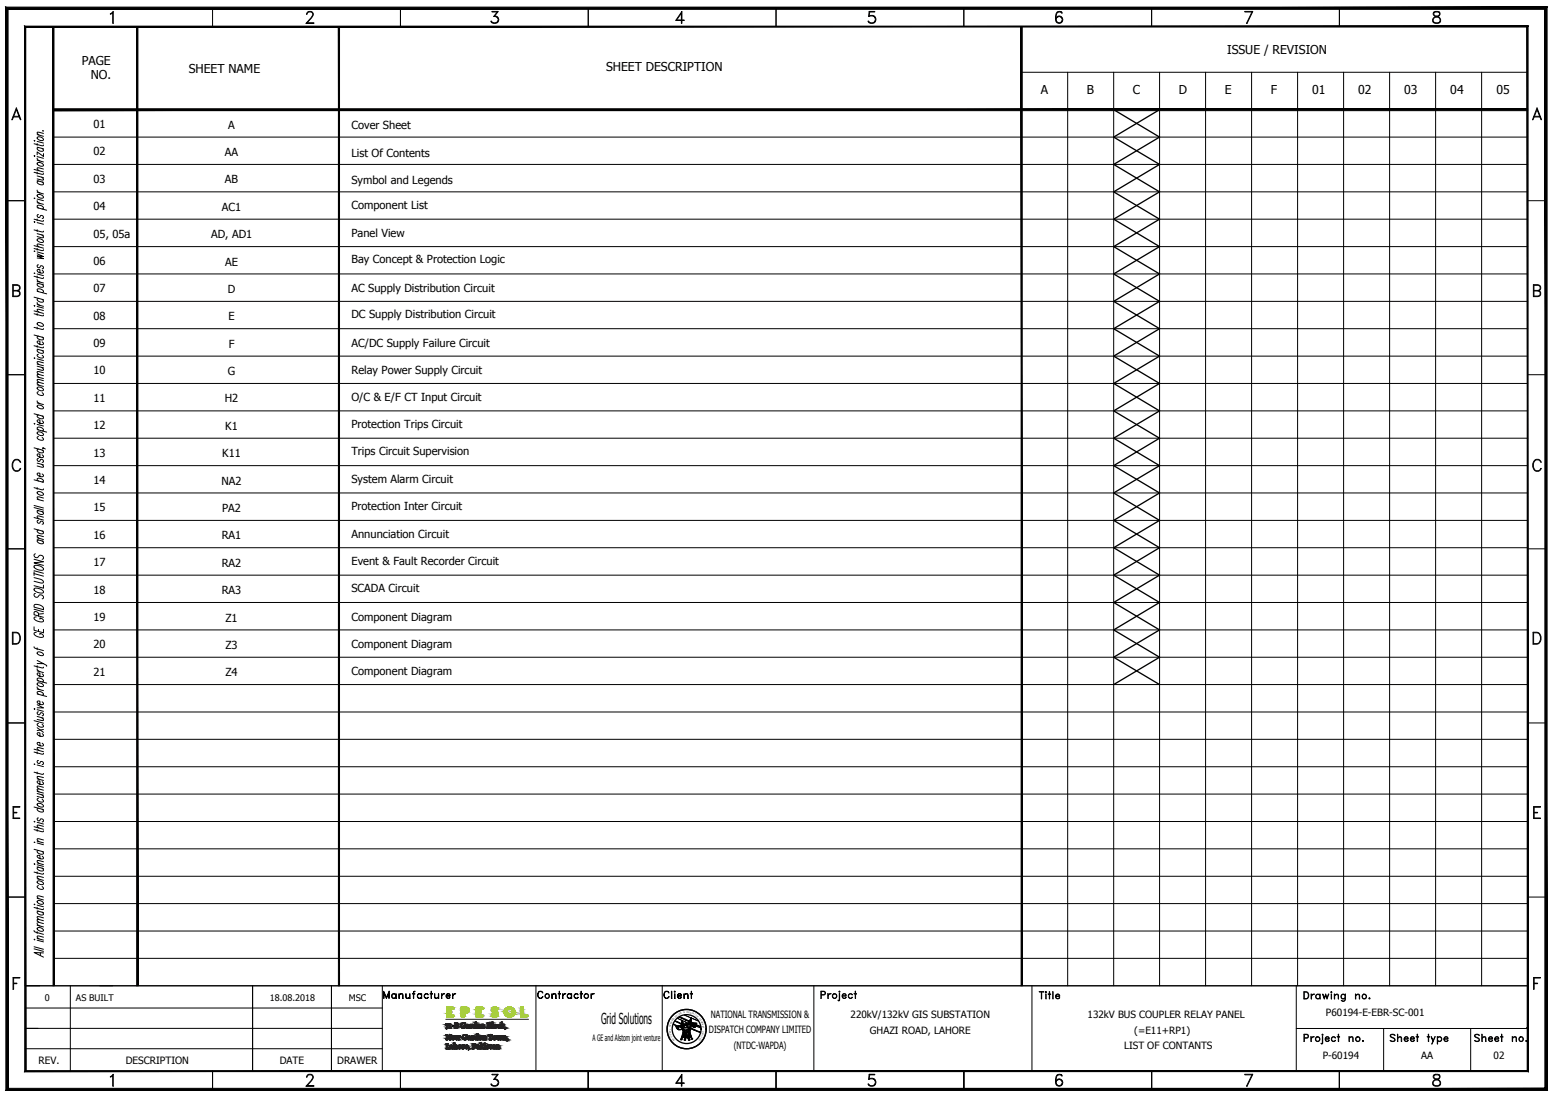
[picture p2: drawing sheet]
<svg xmlns="http://www.w3.org/2000/svg" width="297mm" height="210mm" viewBox="0 0 297 210" stroke-linecap="round" stroke-linejoin="round" font-family="sans-serif">
<defs><g id="words">
<text font-size="2.9" x="115" y="195.9">Grid Solutions</text>
<g font-size="2.3">
<text x="234.9" y="10.3">ISSUE / REVISION</text>
<text x="15.6" y="12.4">PAGE</text>
<text x="17.4" y="15.1">NO.</text>
<text x="36.1" y="13.9">SHEET NAME</text>
<text x="116" y="13.7">SHEET DESCRIPTION</text>
<text x="199.2" y="18.1">A</text>
<text x="208" y="18.1">B</text>
<text x="216.8" y="18.1">C</text>
<text x="225.6" y="18.1">D</text>
<text x="234.4" y="18.1">E</text>
<text x="243.2" y="18.1">F</text>
<text x="251.2" y="18.1">01</text>
<text x="260" y="18.1">02</text>
<text x="268.8" y="18.1">03</text>
<text x="277.6" y="18.1">04</text>
<text x="286.4" y="18.1">05</text>
</g>
<g font-size="2.1">
<text x="17.9" y="24.5">01</text>
<text x="17.9" y="29.7">02</text>
<text x="43.1" y="29.9">AA</text>
<text x="43.7" y="24.6">A</text>
<text x="67.3" y="24.6">Cover Sheet</text>
<text x="17.9" y="35">03</text>
<text x="43.1" y="35.1">AB</text>
<text x="67.3" y="30">List Of Contents</text>
<text x="67.3" y="35.3">Symbol and Legends</text>
<text x="17.9" y="40.2">04</text>
<text x="42.5" y="40.3">AC1</text>
<text x="67.3" y="40">Component List</text>
<text x="17.9" y="45.5">05, 05a</text>
<text x="40.4" y="45.6">AD, AD1</text>
<text x="67.3" y="45.4">Panel View</text>
<text x="17.9" y="50.7">06</text>
<text x="43.1" y="50.8">AE</text>
<text x="67.3" y="50.3">Bay Concept &amp; Protection Logic</text>
<text x="17.9" y="55.9">07</text>
<text x="43.6" y="56.1">D</text>
<text x="67.3" y="55.8">AC Supply Distribution Circuit</text>
<text x="17.9" y="61.2">08</text>
<text x="43.7" y="61.3">E</text>
<text x="67.3" y="60.9">DC Supply Distribution Circuit</text>
<text x="17.9" y="66.4">09</text>
<text x="17.9" y="71.7">10</text>
<text x="43.6" y="71.8">G</text>
<text x="43.8" y="66.5">F</text>
<text x="67.3" y="71.5">Relay Power Supply Circuit</text>
<text x="67.3" y="66.4">AC/DC Supply Failure Circuit</text>
<text x="17.9" y="76.9">11</text>
<text x="43" y="77">H2</text>
<text x="67.3" y="76.8">O/C &amp; E/F CT Input Circuit</text>
<text x="17.9" y="82.1">12</text>
<text x="43.1" y="82.2">K1</text>
<text x="67.3" y="81.9">Protection Trips Circuit</text>
<text x="17.9" y="87.4">13</text>
<text x="42.5" y="87.5">K11</text>
<text x="67.3" y="87.1">Trips Circuit Supervision</text>
<text x="17.9" y="92.6">14</text>
<text x="42.4" y="92.7">NA2</text>
<text x="67.3" y="92.5">System Alarm Circuit</text>
<text x="17.9" y="97.8">15</text>
<text x="42.5" y="98">PA2</text>
<text x="67.3" y="97.6">Protection Inter Circuit</text>
<text x="17.9" y="103.1">16</text>
<text x="42.4" y="103.2">RA1</text>
<text x="67.3" y="102.9">Annunciation Circuit</text>
<text x="17.9" y="108.3">17</text>
<text x="17.9" y="113.6">18</text>
<text x="42.4" y="108.4">RA2</text>
<text x="42.4" y="113.7">RA3</text>
<text x="67.3" y="108.1">Event &amp; Fault Recorder Circuit</text>
<text x="67.3" y="113.3">SCADA Circuit</text>
<text x="17.9" y="118.8">19</text>
<text x="43.1" y="118.9">Z1</text>
<text x="67.3" y="118.7">Component Diagram</text>
<text x="17.9" y="124">20</text>
<text x="43.1" y="124.1">Z3</text>
<text x="67.3" y="124">Component Diagram</text>
<text x="17.9" y="129.3">21</text>
<text x="43.1" y="129.4">Z4</text>
<text x="67.3" y="129.2">Component Diagram</text>
</g>
<g font-size="1.9">
<text x="135.7" y="197.7">DISPATCH COMPANY LIMITED</text>
<text x="136" y="194.8">NATIONAL TRANSMISSION &amp;</text>
<text x="162.8" y="194.8">220kV/132kV GIS SUBSTATION</text>
<text x="166.5" y="197.8">GHAZI ROAD, LAHORE</text>
<text x="208.2" y="194.8">132kV BUS COUPLER RELAY PANEL</text>
<text x="217.1" y="197.8">(=E11+RP1)</text>
<text x="253.8" y="194.4">P60194-E-EBR-SC-001</text>
<text x="7.4" y="203.5">REV.</text>
<text x="24.1" y="203.5">DESCRIPTION</text>
<text x="53.5" y="203.5">DATE</text>
<text x="64.5" y="203.5">DRAWER</text>
<text x="140.4" y="200.7">(NTDC-WAPDA)</text>
<text x="215.1" y="200.6">LIST OF CONTANTS</text>
<text x="253.2" y="202.7">P-60194</text>
<text x="272" y="202.7">AA</text>
<text x="285.9" y="202.7">02</text>
</g>
<g font-size="1.7">
<text x="8.6" y="191.6">0</text>
<text x="14.5" y="191.6">AS BUILT</text>
<text x="51.6" y="191.6">18.08.2018</text>
<text x="66.8" y="191.6">MSC</text>
<text x="113.4" y="199.3">A GE and Alstom joint venture</text>
</g>
<g font-size=".5">
<text x="128.4" y="197.1" transform="rotate(-98 128.4 197.1)">L</text>
<text x="128.4" y="197.4" transform="rotate(-96 128.4 197.4)">A</text>
<text x="128.4" y="196.5" transform="rotate(-83 128.4 196.5)">T</text>
<text x="128.4" y="196.2" transform="rotate(-77 128.4 196.2)">R</text>
<text x="128.5" y="197.7" transform="rotate(-103 128.5 197.7)">N</text>
<text x="128.5" y="195.9" transform="rotate(-69 128.5 195.9)">A</text>
<text x="128.5" y="198" transform="rotate(-107 128.5 198)">O</text>
<text x="128.6" y="195.7" transform="rotate(-63 128.6 195.7)">N</text>
<text x="128.8" y="195.4" transform="rotate(-60 128.8 195.4)">S</text>
<text x="128.9" y="195.2" transform="rotate(-53 128.9 195.2)">M</text>
<text x="129.2" y="194.9" transform="rotate(-56 129.2 194.9)">I</text>
<text x="129.3" y="194.7" transform="rotate(-40 129.3 194.7)">S</text>
<text x="129.8" y="194.3" transform="rotate(-34 129.8 194.3)">I</text>
<text x="130" y="194.2" transform="rotate(-29 130 194.2)">O</text>
<text x="130.3" y="194.1" transform="rotate(-24 130.3 194.1)">N</text>
<text x="130.9" y="193.9" transform="rotate(-7 130.9 193.9)">&amp;</text>
<text x="131.5" y="193.9">D</text>
<text x="131.8" y="193.9" transform="rotate(6 131.8 193.9)">E</text>
<text x="132" y="193.9" transform="rotate(13 132 193.9)">S</text>
<text x="132.3" y="194" transform="rotate(18 132.3 194)">P</text>
<text x="132.6" y="194.1" transform="rotate(21 132.6 194.1)">A</text>
<text x="132.9" y="194.2" transform="rotate(30 132.9 194.2)">T</text>
<text x="133.1" y="194.4" transform="rotate(37 133.1 194.4)">C</text>
<text x="133.4" y="194.6" transform="rotate(41 133.4 194.6)">H</text>
<text x="133.8" y="195" transform="rotate(49 133.8 195)">C</text>
<text x="133.9" y="195.2" transform="rotate(53 133.9 195.2)">O</text>
<text x="134.1" y="195.5" transform="rotate(63 134.1 195.5)">MP</text>
<text x="134.3" y="196" transform="rotate(76 134.3 196)">A</text>
<text x="134.4" y="197.7" transform="rotate(110 134.4 197.7)">M</text>
<text x="134.4" y="196.3" transform="rotate(84 134.4 196.3)">N</text>
<text x="134.4" y="197.5" transform="rotate(108 134.4 197.5)">I</text>
<text x="134.5" y="197.2" transform="rotate(97 134.5 197.2)">L</text>
<text x="134.5" y="196.6" transform="rotate(90 134.5 196.6)">Y</text>
<text x="128.6" y="198.2" transform="rotate(-117 128.6 198.2)">I</text>
<text x="128.8" y="198.5" transform="rotate(-113 128.8 198.5)">T</text>
<text x="129" y="198.8" transform="rotate(-126 129 198.8)">A</text>
<text x="129.2" y="199" transform="rotate(-131 129.2 199)">N</text>
<text x="134" y="198.6" transform="rotate(126 134 198.6)">ED</text>
<text x="134.2" y="198.3" transform="rotate(120 134.2 198.3)">T</text>
<text x="134.3" y="198.1" transform="rotate(108 134.3 198.1)">I</text>
</g>
</g></defs>
<!-- layer: 0 -->
<g fill="#000" stroke="#000" stroke-width=".19">
<path d="M26.2 5.1l.2 183.5v-183.5zM26.2 5.1l.2 183.5h-.2z"/>
<path d="M64.8 5.1l.2 183.5v-183.5zM64.8 5.1l.2 183.5h-.2z"/>
<path d="M195.4 5.1l.2 183.5v-183.5zM195.4 5.1l.2 183.5h-.2z"/>
<path d="M10.2 20.8v.4l282.2-.4zM10.2 21.2l282.2-.4v.4z"/>
<path d="M10.2 5.1v183.5h.1zM10.2 5.1h.1v183.5z"/>
</g>
<!-- layer: 4 -->
<g fill="none" stroke="#000" stroke-width=".19">
<path d="M21.1 2.6l.6-.4v2.3h-.1v-2.1l-.5 .3zM40.7 1.6v3.5M58.7 4.4h1.4v.1h-1.5l.9-1.1a.72 .72 0 0 0 .3-1l-.7-.1-.4 .4 .1-.3 .3-.2 .7 .1a.53 .53 0 0 1 .1 .8l-1.2 1.4M76.6 1.6v3.5M94 4.2l.4 .2M94.6 3.1a.76 .76 0 0 1 .8 .9 .76 .76 0 0 1-1.2 .4l-.3-.4h.1a.74 .74 0 0 0 1.4-.1M94.9 3.2l.4 .2 .1 .3-.1 .5-.4 .2M95.3 2.3h-1.1v-.1h1.2l-.8 1M95.3 2.2l-.8 1 .6 .1 .3 .3M112.6 1.6v3.5M129.4 3.8h1.5v.1h-1.6l1.2-1.7v2.3h-.1v-2l-1 1.4M148.5 1.6v3.5"/>
<path d="M166.2 4.2l.4 .2M167.1 3.1a.71 .71 0 0 1 .4 .6 .71 .71 0 0 1-.4 .7M167.5 3.5a.9 .9 0 0 0-1.3-.3l.1-1h1.1v.1h-.9l-.2 .8a.81 .81 0 0 1 1.2 .1 .81 .81 0 0 1-.3 1.2 .81 .81 0 0 1-1.1-.4h.1a.72 .72 0 0 0 .7 .4 .72 .72 0 0 0 .6-.5M184.5 1.6v3.5M202.1 3.9l.2 .4 .4 .1 .4-.1 .2-.4M202.1 3.6l.2-.3 .4-.1 .4 .1 .2 .3M202.3 2.4l.4-.1 .5 .1M202.4 2.3a2.13 2.13 0 0 0-.2 1.9l.3 .2M202.5 3.2l-.3 .2-.1 .3M202.9 3.2a.67 .67 0 0 1 .3 1l-.3 .2M203.1 2.3l.2 .2a.66 .66 0 0 0-1-.2 1.82 1.82 0 0 0 0 2.1 .7 .7 0 0 0 1-.2 .7 .7 0 0 0-.2-1 .7 .7 0 0 0-1 .2M220.4 1.6v3.5"/>
<path d="M239.7 2.2l-1.1 2.3 1.2-2.3h-1.5v.1h1.4M256.3 1.6v3.5M274.3 4.2l.3 .2M274.4 2.3a.52 .52 0 0 0 .3 .9 .86 .86 0 0 1 .9 .5v.3a.79 .79 0 0 1-1.3 0 .64 .64 0 0 1 .4-.7 .86 .86 0 0 0 .9-.6v-.2a.83 .83 0 0 0-1.2-.2zM274.4 2.4l.3-.1 .8 .1M274.5 2.3a.46 .46 0 0 0 .2 .8 .81 .81 0 0 1 .9 .3 .81 .81 0 0 1-.1 1 .95 .95 0 0 1-1.3-.4 1.16 1.16 0 0 1 1.2-1.1l.1-.2-.1-.4M275.6 4.2l-.3 .2M1.3 38.4h3.5M2.5 22.4h1.3M2.6 22.3h1.1M3.1 20.6l.9 2.3h-.1l-.8-1.9-.7 1.9h-.1zM292.4 38.4h3.5"/>
<path d="M293.5 22.4h1.3M293.6 22.3h1.1M294.2 20.6l.8 2.3h-.1l-.7-1.9-.8 1.9h-.1zM2.5 55.6l1.1-.1 .1-.3-.1-.5-1.1-.1v2l1.1-.1 .1-.2-.1-.5-1.1-.1M3.3 55.6a.59 .59 0 0 1 .6 .6 .59 .59 0 0 1-.6 .6h-.9v-2.3h.9a.6 .6 0 0 1 .6 .6 .6 .6 0 0 1-.6 .6M293.6 55.6l1.1-.1 .1-.3-.1-.5-1.1-.1v2l1.1-.1 .1-.2-.1-.5-1.1-.1M294.3 55.6a.59 .59 0 0 1 .6 .6 .59 .59 0 0 1-.6 .6h-.8v-2.3h.8a.61 .61 0 0 1 .6 .6 .61 .61 0 0 1-.6 .6M1.3 71.7h3.5M4.8 67.9v137M292.4 71.7h3.5M2.8 88a.79 .79 0 0 1 1.2 .4 .8 .8 0 0 0-.9-.4 .8 .8 0 0 0-.7 .8 .99 .99 0 0 0 1 1.3l.6-.5a.84 .84 0 0 1-1 .6 .84 .84 0 0 1-.7-.9 1.44 1.44 0 0 1 .5-1.3zM293.8 88l.2-.1a.79 .79 0 0 1 1 .5 .78 .78 0 0 0-.9-.4 .78 .78 0 0 0-.6 .8 .99 .99 0 0 0 .9 1.3l.6-.5a.84 .84 0 0 1-1 .6 .84 .84 0 0 1-.7-.9 1.51 1.51 0 0 1 .5-1.3z"/>
<path d="M1.3 105h3.5M292.4 105h3.5M1.3 138.3h3.5M2.4 121h.7a1.22 1.22 0 0 1 .8 1.1 1.22 1.22 0 0 1-.8 1.2h-.7zM2.5 121.1a1.13 1.13 0 0 1 1.3 .6 1.13 1.13 0 0 1-.3 1.3l-1 .2zM292.4 138.3h3.5M293.4 121h.8a1.22 1.22 0 0 1 .8 1.1 1.22 1.22 0 0 1-.8 1.2h-.8zM293.5 121.1a1.13 1.13 0 0 1 1.3 .6 1.13 1.13 0 0 1-.3 1.3l-1 .2zM2.5 154.3h1.3v.2h-1.2v2h1.2v.1h-1.3zM2.6 155.4h.6v.1h-.6M293.5 154.3h1.3v.2h-1.2v2h1.2v.1h-1.3zM293.6 155.4h.7v.1h-.7"/>
<path d="M1.3 171.6h3.5M292.4 171.6h3.5M2.5 187h1.3v.1h-1.2v2.2h-.1zM2.6 188.1h.6v.1h-.6M4.8 188.6h2.8M19.1 188.6h273.3v16.3M248.1 196.8h44.1M292.2 196.8h.1M293.5 187h1.3v.1h-1.2v2.2h-.1zM293.6 188.1h.7v.1h-.7M21.1 206l.6-.4v2.2h-.1v-2l-.5 .3zM40.7 204.9v3.6"/>
<path d="M58.7 207.7h1.4v.1h-1.5l.9-1a.72 .72 0 0 0 .3-1l-.7-.1-.4 .4 .1-.3 .3-.2 .7 .1a.53 .53 0 0 1 .1 .7l-1.2 1.4M76.6 204.9v3.6M94 207.5l.4 .2M94.6 206.4a.76 .76 0 0 1 .8 1 .76 .76 0 0 1-1.2 .3l-.3-.3h.1a.74 .74 0 0 0 1.4-.1M94.9 206.6l.4 .2 .1 .3-.1 .4-.4 .2M95.3 205.7h-1.1v-.1h1.2l-.8 1M95.3 205.6l-.8 1 .6 .1 .3 .3M112.6 204.9v3.6M129.4 207.2h1.5v.1h-1.6l1.2-1.7v2.2h-.1v-1.9l-1 1.4M148.5 204.9v3.6M166.2 207.5l.4 .2M167.1 206.4a.71 .71 0 0 1 .4 .7 .71 .71 0 0 1-.4 .6"/>
<path d="M167.5 206.9a.87 .87 0 0 0-1.3-.3l.1-1h1.1v.1h-.9l-.2 .7a.81 .81 0 0 1 1.2 .2 .81 .81 0 0 1-.3 1.2 .81 .81 0 0 1-1.1-.4h.1a.72 .72 0 0 0 .7 .4 .72 .72 0 0 0 .6-.5M184.5 204.9v3.6M202.1 207.3l.2 .3 .4 .1 .4-.1 .2-.3M202.1 207a.65 .65 0 0 1 1-.3l.2 .3M202.3 205.8l.4-.1 .5 .1M202.4 205.7a2.15 2.15 0 0 0-.2 1.8l.3 .2M202.5 206.6l-.3 .2-.1 .3M202.9 206.6a.65 .65 0 0 1 .3 .9l-.3 .2M203.1 205.7l.2 .2a.66 .66 0 0 0-1-.2 1.82 1.82 0 0 0 0 2 .7 .7 0 0 0 1-.2 .7 .7 0 0 0-.2-.9 .7 .7 0 0 0-1 .2M220.4 204.9v3.6M239.7 205.6l-1.1 2.2 1.2-2.2h-1.5v.1h1.4M256.3 204.9v3.6"/>
<path d="M274.3 207.5l.3 .2M274.4 205.7a.54 .54 0 0 0 .3 .9 .82 .82 0 0 1 .9 .5v.3a.79 .79 0 0 1-1.3 0 .64 .64 0 0 1 .4-.7 .86 .86 0 0 0 .9-.6v-.2a.83 .83 0 0 0-1.2-.2zM274.4 205.8l.3-.1 .8 .1M274.5 205.7a.46 .46 0 0 0 .2 .7 .83 .83 0 0 1 .9 1.2 .82 .82 0 0 1-.9 .2 .82 .82 0 0 1-.5-.7 1.43 1.43 0 0 1 1.2-.8l.1-.2-.1-.4M275.6 207.5l-.3 .2"/>
</g>
<!-- layer: DISP3 -->
<g fill="none" stroke="#000" stroke-width=".19">
<path d="M4.8 5.1v183.5h287.6v8.2M4.8 192.9h68.4M4.8 196.8h68.4M13.5 188.6v16.3M48.3 188.6v16.3M63.4 188.6v16.3M73.2 188.6v16.3M155.8 188.6v16.3M197.5 188.6v16.3M248.1 188.6v16.3M264.8 196.8v8.1M281.5 196.9v8"/>
<path d="M4.8 200.7h68.4"/>
</g>
<!-- layer: 4 -->
<g fill="#000" stroke="#000" stroke-width=".19">
<path d="M292.3 5.2l.2 199.8v-200zM292.3 5.2l.2 199.8-.2-.1zM4.7 205h287.8l-.2-.1zM4.9 204.9h287.4l-287.6 .1zM4.7 5v200l.2-.1zM4.7 5l.2 .2v199.7zM4.7 5l.2 .2 287.6-.2zM4.9 5.2l287.6-.2-.2 .2z"/>
<path d="M296.1 1.4l-.4 .4 .4 206.9zM295.7 1.8l.4 206.9-.4-.5zM1.1 208.7h295l-.4-.5zM1.1 208.7l.4-.5h294.2zM1.1 1.4v207.3l.4-.5zM1.1 1.4l.4 .4v206.4zM1.1 1.4l.4 .4 294.6-.4zM1.5 1.8l294.6-.4-.4 .4z"/>
</g>
<!-- layer: Alstom REF$0$52 -->
<g fill="none" stroke="#000" stroke-width=".19">
<path d="M6.5 37.9l.2 .1zM6.5 33l1.5 .3 .2 .1 .1-.2M6.5 29.8l.2 .1zM6.5 27.5l1.5 .4h.2l.1-.2M6.5 26.9h.2zM6.5 32.4l1.8 .5M7.1 38.4l.1 .3 .4 .2M7.1 37.3a.82 .82 0 0 1 1.2 .5 .83 .83 0 0 1-1.2-.5zM7.1 36.4l.1 .2 .4 .3M7.1 31.2a.82 .82 0 0 1 1.2 .5 .83 .83 0 0 1-1.2-.5zM7.1 30.3l.1 .2 .4 .3M7.1 26.3a.82 .82 0 0 1 1.2 .5 .83 .83 0 0 1-1.2-.5z"/>
<path d="M7.1 27.5v.3M7.1 32.9v.4M7.1 39.7l1.8 .5M7.1 38.8l1.2 .3M7.1 38.1l1.2 .3M7.1 36.8l1.2 .3M7.1 34.6l1.2 .3M7.1 33.7l1.2 .3M7.1 30.7l1.2 .3M7.1 30l1.2 .3M7.1 28.2l1.2 .3M7.1 27.1l1.2 .3"/>
<path d="M7.1 25.7l1.2 .4M7.4 39.8l-.3-.4a.82 .82 0 0 1 1.2 .5l-.2 .1M7.4 34.6l-.3 .2a.84 .84 0 0 0 1.2 .4l-.2-.4M7.4 28.2l-.3 .1a.83 .83 0 0 0 1.2 .5l-.2-.4M8 33.9l.3 .4-.1 .2-1.1-.3M8.2 25l.1 .1-.2-.1M8.3 32.3l-1.1-.2-.1 .2 .4 .4M8.3 29.4v.5l-1.2-.8v.5M8.3 25.5l-1.1-.2-.1 .2 .4 .4M6.5 58.5h.2zM6.5 52.9l1.5 .4h.2l.1-.2M6.5 52.3h.2z"/>
<path d="M6.5 48.1h.2zM6.5 47.5l1.5 .4h.2l.1-.1M6.5 44l1.5 .4h.2l.1-.2M6.5 42.4l.2 .1zM6.5 41.9l1.5 .4h.2l.1-.1M6.5 59.5l1.8 .5M6.5 56.9l1.8 .4M6.5 47l1.8 .5M7.1 57.9l.1 .3 .4 .2M7.1 53.4a.55 .55 0 0 0 .5 .6M7.1 48.6l1.2 .5-1.2-.1 1.2 .5-1.2-.1M7.1 45.8a.83 .83 0 0 1 1.2 .5 .84 .84 0 0 1-1.2-.5z"/>
<path d="M7.1 41.9v.3M7.1 43.9v.4M7.1 47.5v.4M7.1 52.8v.4M7.1 60v.3M7.1 58.6l1.2 .4M7.1 58.3l1.2 .3M7.1 55.7l1.8 .5M7.1 54.2l1.2 .3M7.1 53.8l1.2 .4M7.1 52.4l1.2 .4M7.1 48.2l1.2 .3"/>
<path d="M7.1 44.7l1.2 .3M7.1 42.6l1.2 .3M7.4 57.1l-.3 .1a.84 .84 0 0 0 1.2 .5l-.2-.4M7.4 55.8l-.3-.4a.83 .83 0 0 1 1.2 .4l-.2 .2M7.4 54.2l-.3 .2a.84 .84 0 0 0 1.2 .4l-.2-.4M7.4 50.7h-.2a.33 .33 0 0 0 0 .4 .33 .33 0 0 0 .4 .1l.2-.4 .3 .1 .2 .2-.1 .3h-.1M7.4 41.1l-.3 .1a.34 .34 0 0 0 .5 .4l.2-.4h.3l.2 .3-.1 .3h-.1M8 44.9l.3 .4-.1 .2-1.1-.2M8.1 51.7l.2 .4a.84 .84 0 0 1-1.2-.4l.5-.1v.6M8.3 59.4l-1.1-.2-.1 .2 .4 .3M8.3 46.9l-1.1-.2-.1 .2 .4 .4M6.5 68.5h.2z"/>
<path d="M6.5 66.2l1.5 .3 .2 .1 .1-.2M6.5 62.6l1.5 .4h.2l.1-.1M6.5 60l1.5 .4h.2l.1-.1M6.5 79.2l1.8 .5M6.5 64.1l1.8 .5M7.1 77.6a.8 .8 0 0 1 1.2 .5 .84 .84 0 0 1-1.2-.5zM7.1 76.7a.55 .55 0 0 0 .5 .5M7.1 74.2a.82 .82 0 0 1 1.2 .5 .83 .83 0 0 1-1.2-.5zM7.1 61.9a.8 .8 0 0 1 1.2 .4 .84 .84 0 0 1-1.2-.4zM7.1 62.6v.4M7.1 66.1v.3M7.1 77.1l1.2 .3"/>
<path d="M7.1 73.6l1.2 .3M7.1 72.1l1.2 .3M7.1 70.1l1.2 .3M7.1 69.7l1.2 .3M7.1 68.7l1.2 .3M7.1 66.8l1.2 .3M7.4 79.4l-.3 .2a.84 .84 0 0 0 1.2 .4l-.2-.4M7.4 75l-.3 .1a.84 .84 0 0 0 1.2 .5l-.2-.5M7.4 67.8l-.3 .1a.83 .83 0 0 0 1.2 .5l-.2-.4M7.4 66.9l-.3 .1a.83 .83 0 0 0 1.2 .5l-.2-.4M7.4 64.3l-.3 .2a.84 .84 0 0 0 1.2 .4l-.2-.4M8 70.3l.3 .3-.1 .3-1.1-.3"/>
<path d="M8.1 65.4l.2 .4a.83 .83 0 0 1-1.2-.5h.5v.6M8.3 73.4l-1.1-.2-.1 .2 .4 .3M8.3 72.8l-1.1-.2-.1 .2 .4 .4M8.3 71.9l-1.1-.3-.1 .3 .4 .3M8.3 71.3l-1.1-.2-.1 .2 .4 .4M8.3 69.4l-1.1-.2-.1 .2 .4 .4M6.5 93.3l1.5 .4h.2l.1-.2M6.5 81l.2 .1zM6.5 99l1.8 .5M6.5 97.1l1.8 .5M6.5 96.7l1.8 .5M6.5 91.8l1.8 .5"/>
<path d="M6.5 85.7l1.8 .5M7.1 94.2a.82 .82 0 0 1 1.2 .5 .83 .83 0 0 1-1.2-.5zM7.1 82.7a.82 .82 0 0 1 1.2 .5 .83 .83 0 0 1-1.2-.5zM7.1 93.3v.3M7.1 97.6l1.2 .4M7.1 95.5l1.2 .3M7.1 88.6l1.2 .3M7.1 82.2l1.8 .5M7.1 81.2l1.2 .3M7.4 99.6l-.3 .1a.34 .34 0 0 0 .5 .4l.2-.4h.3l.2 .3-.1 .3h-.1M7.4 97.7l-.3 .1a.81 .81 0 0 0 1.2 .5l-.2-.4M7.4 92l-.3-.4a.82 .82 0 0 1 1.2 .5l-.2 .1"/>
<path d="M7.4 87.7l-.3 .2a.34 .34 0 0 0 .5 .4l.2-.4h.3l.2 .3-.1 .3h-.1M7.4 85.9l-.3 .1a.83 .83 0 0 0 1.2 .5l-.2-.4M7.4 83.5l-.3 .2a.84 .84 0 0 0 1.2 .4l-.2-.4M7.4 82.3l-.3-.4a.8 .8 0 0 1 1.2 .4l-.2 .2M8 88.8l.3 .4-.1 .2-1.1-.2M8.1 90.7l.2 .4a.84 .84 0 0 1-1.2-.5h.5v.6M8.1 87l.2 .4a.83 .83 0 0 1-1.2-.4l.5-.1v.6M8.1 80.5l.2 .4a.83 .83 0 0 1-1.2-.5h.5v.6M8.2 85.7l.5 .2M8.3 99l-1.1-.3-.1 .2 .4 .4M8.3 95.3l-1.1-.2-.1 .2 .4 .3M6.5 119.9v.7l1.8 .5v-.7"/>
<path d="M6.5 112.7a1.36 1.36 0 0 1 1.8 .7 1.36 1.36 0 0 1-1.8-.7zM6.5 110.5l1.3 .4 .4 .2 .1 .3-.1 .1-.4 .1-1.3-.4M6.5 108.3a1.34 1.34 0 0 1 1.8 .7 1.56 1.56 0 0 1-1.8-.5zM6.5 107l1.8 .5-1.8 .2 1.8 .5M6.5 116.6l1.8 .5M6.5 109.8l1.8 .4M6.5 109.4v.7M6.5 109.2l1.8 .5M6.5 101.2l1.8 .5M6.6 115.7a1.56 1.56 0 0 1 1.7 .6v.4l-1.8-.5zM6.8 113.5a.41 .41 0 0 0-.2 .7 .41 .41 0 0 0 .7 0l.2-.3a.5 .5 0 0 1 .6 0 .5 .5 0 0 1 .1 .6l-.1 .1M6.8 106a.41 .41 0 0 0-.2 .6 .41 .41 0 0 0 .7 0l.2-.3a.5 .5 0 0 1 .6 0 .5 .5 0 0 1 .1 .7h-.1"/>
<path d="M6.9 118.1l-.4 .1a1.32 1.32 0 0 0 1.7 .7l.1-.2-.2-.3-.5-.2v.3M7.1 103.3l1.2 .3M7.1 102.9l1.2 .3M7.4 117.9l-.1-.7-.3-.1h-.4l-.1 .5 1.8 .5M7.4 103.3l-.3 .1a.83 .83 0 0 0 1.2 .5l-.2-.4M7.4 101.4l-.3 .1a.83 .83 0 0 0 1.2 .5l-.2-.4M8.3 112v.6l-1.8-.5M8.3 102.7l-1.1-.3-.1 .2 .4 .4M8.3 117.4l-.9 .1M6.5 135.6l.2 .1zM6.5 127.4l1.5 .4h.2l.1-.2M6.5 123.7l.1 .3 .3 .1 1.4 .4"/>
<path d="M6.5 137.9l1.8 .5M6.9 121l-.4 .1a1.36 1.36 0 0 0 1.8 .7l-.1-.3-.3-.3h-.3v.2M7.1 134.8l1.2 .7-1.2-.1M7.1 131.4a.55 .55 0 0 0 .5 .6M7.1 130.8a.82 .82 0 0 1 1.2 .5 .83 .83 0 0 1-1.2-.5zM7.1 128l.1 .2 .4 .3M7.1 126.4l1.2 .6h-1.2M7.1 124.9a.83 .83 0 0 1 1.2 .4 .84 .84 0 0 1-1.2-.4zM7.1 124v.3M7.1 127.4v.3M7.1 139.2l1.2 .9M7.1 137.1l1.2 .3"/>
<path d="M7.1 135.8l1.2 .3M7.1 132.8l1.8 .5M7.1 131.8l1.2 .4M7.1 130.2l1.8 .5M7.1 128.4l1.2 .3M7.4 138.4l-.3 .1a.83 .83 0 0 0 1.2 .5l-.2-.4M7.4 136.2l-.3 .1a.36 .36 0 0 0 .5 .5l.1-.4h.3l.3 .3-.1 .2-.1 .1M7.4 132.8l-.3-.4a.82 .82 0 0 1 1.2 .5l-.2 .1M7.4 130.3l-.3-.4a.82 .82 0 0 1 1.2 .5l-.2 .1M7.4 120.4v.4M8 137.3l.3 .4-.1 .2-1.1-.2M8.1 134.3l.2 .4a.84 .84 0 0 1-1.2-.5h.5v.6"/>
<path d="M8.1 128.9l.2 .5a.83 .83 0 0 1-1.2-.5l.5-.1v.6M8.3 127l.6 .3v.2M8.3 139.6l-1.2 .2M6.5 158.7l1.5 .4 .2 .1 .1-.2M6.5 157.2h.2zM6.5 147.8l1.5 .4h.2l.1-.2M6.5 146.2h.2zM6.5 143.9l1.5 .4h.2l.1-.2M6.5 158.2l1.8 .5M6.5 154.4l1.8 .5M6.5 143.3l1.8 .5M7.1 153.8a.8 .8 0 0 1 1.2 .5 .84 .84 0 0 1-1.2-.5z"/>
<path d="M7.1 143.9v.3M7.1 147.7v.4M7.1 158.7v.4M7.1 157.3l1.2 .4M7.1 151.8l1.2 .4M7.1 151.4l1.2 .4M7.1 149l1.2 .3M7.1 146.4l1.2 .3M7.4 156.5l-.3 .1a.36 .36 0 0 0 .5 .5l.2-.4h.3a.33 .33 0 0 1 .1 .6h-.1M7.4 154.7l-.3 .1a.84 .84 0 0 0 1.2 .5l-.2-.5M7.4 152.7l-.3 .2a.84 .84 0 0 0 1.2 .5l-.2-.5M7.4 145.5h-.2a.33 .33 0 0 0 0 .5 .33 .33 0 0 0 .4 0l.2-.3h.3l.2 .3-.1 .3h-.1"/>
<path d="M8 152.1l.3 .3-.1 .2-1.1-.2M8.1 149.6l.2 .4a.84 .84 0 0 1-1.2-.5h.5v.6M8.1 142.2l.2 .4a.84 .84 0 0 1-1.2-.4l.5-.1v.6M8.1 140.4l.2 .4a.83 .83 0 0 1-1.2-.5l.5-.1v.7M8.3 158.1l-1.1-.2-.1 .2 .4 .3M8.3 151.2l-1.1-.3-.1 .3 .4 .3M8.3 150.7l-1.1-.3-.1 .2 .4 .4M8.3 148.8l-1.1-.2-.1 .2 .4 .3M8.3 143.3l-1.1-.3-.1 .3 .4 .3M6.5 179.7l.2 .1zM6.5 178l.1 .3 .3 .1 1.4 .4M6.5 173.6l1.5 .4h.2l.1-.1"/>
<path d="M6.5 173l.2 .1zM6.5 166.9l1.5 .3 .2 .1 .1-.2M6.5 165.3l.2 .1zM6.5 161.1l.2 .1zM6.5 162.5l1.8 .5M7.1 177.6a.82 .82 0 0 1 1.2 .5 .83 .83 0 0 1-1.2-.5zM7.1 176.6l.1 .3 .4 .3M7.1 172.4a.82 .82 0 0 1 1.2 .5 .83 .83 0 0 1-1.2-.5zM7.1 168.7a.83 .83 0 0 1 1.2 .4 .84 .84 0 0 1-1.2-.4zM7.1 179.9l1.2 .3M7.1 179.6l1.2 .3M7.1 166.8v.4"/>
<path d="M7.1 173.6v.3M7.1 178.3v.3M7.1 177l1.2 .4M7.1 176.4l1.2 .3M7.1 174.3l1.2 .3M7.1 173.2l1.2 .3M7.1 171.9l1.2 .3M7.1 168.1l1.2 .4M7.1 165.9l1.2 .3M7.1 165.5l1.2 .3M7.1 165.1l1.2 .3M7.1 161.3l1.2 .3"/>
<path d="M7.1 161l1.2 .3M7.4 174.4l-.3 .1a.83 .83 0 0 0 1.2 .5l-.2-.5M7.4 169.4l-.3 .2a.83 .83 0 0 0 1.2 .5l-.2-.5M7.4 165.9l-.3 .2a.83 .83 0 0 0 1.2 .4l-.2-.4M7.4 162.7l-.3 .2a.84 .84 0 0 0 1.2 .4l-.2-.4M8.1 163.8l.2 .4a.83 .83 0 0 1-1.2-.4l.5-.1v.6M8.3 179.3l-1.1-.2-.1 .2 .4 .3M8.3 176.2l-1.1-.3-.1 .2 .4 .4M8.3 175.6l-1.1-.2-.1 .2 .4 .3M8.3 171.6l-1.1-.2-.1 .2 .4 .4M8.3 167.9l-1.1-.3-.1 .3 .4 .3M8.3 164.9l-1.1-.3-.1 .3 .4 .3"/>
<path d="M8.3 160.7l-1.1-.2-.1 .2 .4 .3M6.5 181.6l1.8 .4M6.5 181.2l1.8 .4M7.7 182.3v.5M8.3 182.3h-1.8l1.8 .8"/>
</g>
<!-- layer: 0 -->
<g fill="none" stroke="#000" stroke-width=".19">
<path d="M195.5 13.8h96.9M204.3 13.8v174.8M213.1 13.8v174.8M221.9 13.8v174.8M230.7 13.8v174.8M239.5 13.8v174.8M248.3 13.8v174.8M257.2 13.8v174.8M266 13.8v174.8M274.8 13.8v174.8M283.6 13.8v174.8M10.2 26.2h282.2"/>
<path d="M10.2 31.5h282.2M10.2 36.7h282.2M10.2 41.9h282.2M10.2 47.2h282.2M10.2 52.4h282.2M10.2 57.7h282.2M10.2 62.9h282.2M10.2 68.1h282.2M10.2 73.4h282.2M10.2 78.6h282.2M10.2 83.8h282.2M10.2 89.1h282.2"/>
<path d="M10.2 94.3h282.2M10.2 99.6h282.2M10.2 104.8h282.2M10.2 110.1h282.2M10.2 115.3h282.2M10.2 120.5h282.2M10.2 125.8h282.2M10.2 131h282.2M10.2 136.2h282.2M10.2 141.5h282.2M10.2 146.7h282.2M10.2 151.9h282.2"/>
<path d="M10.2 157.2h282.2M10.2 162.4h282.2M10.2 167.7h282.2M10.2 172.9h282.2M10.2 178.1h282.2M4.8 196.8h2.5M10.2 183.4h282.2"/>
</g>
<!-- layer: 4 -->
<path d="M213.1 21l8.8 5.2-8.8 5.3 8.8 5.2-8.8 5.2 8.8 5.3-8.8 5.2 8.8 5.3-8.8 5.2 8.8 5.2-8.8 5.3 8.8 5.2-8.8 5.2 8.8 5.3-8.8 5.2 8.8 5.3-8.8 5.2 8.8 5.3-8.8 5.2 8.8 5.2-8.8 5.3 8.8 5.2M221.9 21l-8.8 5.2 8.8 5.3-8.8 5.2 8.8 5.2-8.8 5.3 8.8 5.2-8.8 5.3 8.8 5.2-8.8 5.2 8.8 5.3-8.8 5.2 8.8 5.2-8.8 5.3 8.8 5.2-8.8 5.3 8.8 5.2-8.8 5.3 8.8 5.2-8.8 5.2 8.8 5.3-8.8 5.2" fill="none" stroke="#000" stroke-width=".25"/>
<!-- layer: STICKER -->
<g fill="none" stroke="#000" stroke-width=".19">
<path d="M73.4 189.7l.6 1.1 .5-1.1v1.4l-.1-1.1-.4 1.1-.5-1.1-.1 1.1zM75 190.3l.3-.2 .5 .2-.3-.1a.4 .4 0 0 0-.5 .4 .4 .4 0 0 0 .5 .4l.3-.2a.46 .46 0 0 1-.7 .2 .46 .46 0 0 1-.1-.7zM75.8 190.1v1zM76.3 190.1l.1 1zM76.4 190.4l.4-.3 .3 .1v.9l-.1-.8-.2-.1zM77.7 190.1l.1 .8 .3 .1 .3-.2-.3 .3-.4-.1zM78.4 190.1l.1 1zM78.9 190.1l.5 .1zM79.2 189.7l-.1 1.4v-1.2l.1-.2h.3l-.3 .1M79.9 190.3l.3-.2 .4 .2-.2-.1a.4 .4 0 0 0-.5 .4 .4 .4 0 0 0 .5 .4l.2-.2a.45 .45 0 0 1-.6 .1 .45 .45 0 0 1-.1-.6zM80.6 190.1l.1 1zM81.2 190.3l.3-.2 .5 .2h-.1a.4 .4 0 0 0-.7 .3 .4 .4 0 0 0 .7 .3v-.1a.42 .42 0 0 1-.6 .2 .42 .42 0 0 1-.1-.7z"/>
<path d="M82.3 190.1l.5 .1zM82.5 189.7l.1 1.4zM83.2 190.1l.1 .8 .3 .1 .3-.2-.3 .3-.4-.1zM83.9 190.1l.1 1zM84.5 190.1l.1 1zM84.6 190.3l.5-.2-.3 .2-.2 .2zM85.4 190.5h.7l-.1-.2a.39 .39 0 0 0-.6 .3 .39 .39 0 0 0 .6 .3l.1-.1a.42 .42 0 0 1-.7 .1 .42 .42 0 0 1 .2-.7h.4l.1 .4h-.7M86.6 190.1l.1 1zM86.7 190.3l.5-.2-.5 .4zM103.2 189.7h.4l.3 .3a.49 .49 0 0 0-.5-.3 .49 .49 0 0 0-.4 .5 .58 .58 0 0 0 .6 .8l.3-.3a.51 .51 0 0 1-.6 .4 .51 .51 0 0 1-.4-.6v-.3zM105.6 190.1l.1 1zM105.7 190.4l.3-.3 .4 .1v.9l-.1-.8-.3-.1z"/>
<path d="M106.8 190.1l.5 .1zM107 189.7l.1 1.4zM107.7 190.1v1zM107.8 190.3l.5-.2-.6 .4zM108.6 190.3l.3-.2 .4 .2-.2-.1a.4 .4 0 0 0-.5 .4 .4 .4 0 0 0 .5 .4l.2-.2a.45 .45 0 0 1-.6 .1 .45 .45 0 0 1-.1-.6zM109.3 190.1l.1 1zM109.9 190.3l.3-.2 .5 .2h-.2a.39 .39 0 0 0-.6 .3 .39 .39 0 0 0 .6 .3l.1-.1a.39 .39 0 0 1-.5 .2 .39 .39 0 0 1-.2-.5zM111 190.1l.5 .1zM111.2 189.7l.1 1.4zM113.1 190.1l.1 1zM113.2 190.3l.5-.2-.3 .2-.2 .2zM127.2 189.9l.5-.2 .4 .3a.49 .49 0 0 0-.6-.3 .49 .49 0 0 0-.4 .5 .58 .58 0 0 0 .6 .8l.4-.3a.51 .51 0 0 1-.6 .4 .51 .51 0 0 1-.4-.6z"/>
<path d="M128.5 189.7l.1 1.4zM129 189.7h.2v.1l-.1 .1zM129.1 189.7h.1M129.1 190.1l.1 1zM129.7 190.5h.7l-.1-.2a.39 .39 0 0 0-.6 .3 .39 .39 0 0 0 .6 .3l.1-.1a.42 .42 0 0 1-.7 .1 .42 .42 0 0 1 .1-.7h.5l.1 .4h-.7M130.9 190.1l.1 1zM131 190.4l.3-.3 .3 .1 .1 .9-.1-.8-.3-.1zM132.1 190.1l.4 .1zM132.3 189.7l.1 1.4zM157.2 190.3h.6v-.5l-.6-.1-.1 1.4v-1.4h.6l.3 .2-.2 .4-.6 .1M158.4 190.1l.1 1zM158.6 190.3l.4-.2-.3 .2-.2 .2z"/>
<path d="M160.6 189.7h.1l.1 .1-.2 .1zM160.6 189.7h.1M160.6 190.1l.1 1.3-.2 .1-.1-.1h.2zM161.2 190.5h.7l-.1-.2a.39 .39 0 0 0-.6 .3 .39 .39 0 0 0 .6 .3l.1-.1a.38 .38 0 0 1-.5 .2 .38 .38 0 0 1-.2-.5 .4 .4 0 0 1 .4-.4 .4 .4 0 0 1 .3 .5h-.7M162.4 190.3l.5-.2 .2 .3a.37 .37 0 0 0-.6-.1 .37 .37 0 0 0 0 .6 .37 .37 0 0 0 .6-.1 .42 .42 0 0 1-.6 .2 .42 .42 0 0 1-.1-.7zM163.5 190.1l.4 .1zM163.7 189.7v1.4zM198.9 189.7l.9 .1zM199.3 189.8v1.3l.1-1.3M200.2 189.7l.1 .1-.1 .1h-.1zM200.2 189.8h.1M200.2 190.2v.9z"/>
<path d="M200.6 190.2l.5 .1zM200.8 189.7l.1 1.4zM201.5 189.7v1.4zM202.1 190.6h.6v-.3a.37 .37 0 0 0-.6 .1 .37 .37 0 0 0 .1 .5 .37 .37 0 0 0 .5 0h.1a.44 .44 0 0 1-.6 .1 .44 .44 0 0 1 0-.6 .44 .44 0 0 1 .6 .1v.2h-.7M249.6 189.8h.4a.73 .73 0 0 1 .5 .7 .73 .73 0 0 1-.5 .6h-.4zM249.6 189.8a.68 .68 0 0 1 .8 .4 .68 .68 0 0 1-.2 .8l-.6 .1zM249.6 198.6l.7-.1v-.5h-.7v1.3v-1.4l.7 .1 .1 .2v.3l-.8 .1M250.9 198.4l.1 .9zM250.9 190.2l.1 .9zM251.1 190.4l.4-.2-.5 .4zM251.2 198.4h.3l-.5 .4zM251.9 190.4a.42 .42 0 0 1 .7 0l-.3-.1a.4 .4 0 0 0-.4 .4 .4 .4 0 0 0 .4 .4l.3-.1a.46 .46 0 0 1-.6 .1 .46 .46 0 0 1-.1-.7z"/>
<path d="M252.6 190.2l.1 .9zM253 198l.2-.1v.1l-.1 .1zM253.1 198h.1zM253.1 198.4l.1 1.2-.3 .2-.1-.2h.3zM253.1 190.2l.3 .8 .3-.8 .3 .8 .3-.8-.3 .9-.3-.7-.3 .7zM253.7 198.8h.6v-.3a.37 .37 0 0 0-.5 .1 .37 .37 0 0 0 0 .5 .37 .37 0 0 0 .5-.1 .39 .39 0 0 1-.6 .1 .39 .39 0 0 1 .2-.7 .39 .39 0 0 1 .5 .4h-.7M254.7 189.8h.1l.1 .1-.1 .1zM254.8 189.8h.1M254.8 190.2v.9zM255 198.4h.3l.2 .2a.36 .36 0 0 0-.4-.2 .36 .36 0 0 0-.2 .5l.2 .3 .5-.1a.47 .47 0 0 1-.7 0 .47 .47 0 0 1 .1-.7zM255.4 190.2v.9zM255.4 190.5l.4-.3 .3 .1 .1 .8-.2-.7-.2-.1z"/>
<path d="M255.9 198.4h.5zM256.1 197.9l.1 1.4zM256.7 190.4a.4 .4 0 0 1 .4-.2 .4 .4 0 0 1 .3 .2l-.2-.1a.4 .4 0 0 0-.5 .4 .4 .4 0 0 0 .5 .4l.2-.1a.45 .45 0 0 1-.6 .1 .45 .45 0 0 1-.1-.7zM257.4 190.2l.1 1a.42 .42 0 0 1-.3 .4 .42 .42 0 0 1-.5-.2l.3 .1 .4-.1zM258.2 198.4l.1 .9zM258.4 198.4h.5l.1 .9-.2-.8-.2-.1-.3 .2zM259.4 190.2l.1 .9zM259.5 190.5l.3-.3 .4 .1v.8l-.1-.7-.3-.1zM260.8 199.1l.2 .1-.1 .1-.1-.1zM260.8 199.2h.1M262 191h.1l.1 .1h-.1zM262.1 191v.1z"/>
<path d="M266.2 198a.64 .64 0 0 1 .8 .1l-.3-.1-.6 .1 .1 .3 .6 .2a.35 .35 0 0 1 .1 .6l-.5 .1-.3-.2 .3 .1 .5-.1-.1-.4-.7-.3v-.3zM267.5 197.9v1.4zM267.5 198.6l.4-.2h.3l.1 .9-.2-.8-.2-.1zM268.8 198.8h.7l-.1-.3a.37 .37 0 0 0-.5 .1 .37 .37 0 0 0 0 .5 .37 .37 0 0 0 .6-.1 .4 .4 0 0 1-.7 .1 .4 .4 0 0 1 .2-.7 .4 .4 0 0 1 .5 .4h-.7M270 198.8h.6v-.3a.37 .37 0 0 0-.5 .1 .37 .37 0 0 0 0 .5 .37 .37 0 0 0 .5-.1 .39 .39 0 0 1-.6 .1 .39 .39 0 0 1 .2-.7 .39 .39 0 0 1 .5 .4h-.7M271 198.4h.5zM271.2 197.9l.1 1.4zM273.2 198.4h.4zM273.4 197.9v1.4zM274.3 199.2l-.4-.8 .4 .9M274.6 198.4l-.6 1.4zM275.1 198.4v1.4z"/>
<path d="M275.3 198.4a.45 .45 0 0 1 .6 .2 .45 .45 0 0 1-.1 .6 .45 .45 0 0 1-.7-.1l.3 .1a.41 .41 0 0 0 .5-.4 .41 .41 0 0 0-.5-.4l-.3 .2zM276.4 198.8h.7l-.1-.3a.37 .37 0 0 0-.5 .1 .37 .37 0 0 0 0 .5 .37 .37 0 0 0 .6-.1 .4 .4 0 0 1-.7 .1 .4 .4 0 0 1 .2-.7 .4 .4 0 0 1 .5 .4h-.7M282.3 198a.64 .64 0 0 1 .8 .1l-.3-.1-.5 .1v.3l.7 .2a.35 .35 0 0 1 0 .6l-.4 .1-.4-.2 .4 .1 .5-.1-.1-.4-.7-.3-.1-.3zM283.6 197.9l.1 1.4zM283.9 198.4h.4l.1 .9-.1-.8-.3-.1-.3 .2zM284.9 198.8h.7l-.1-.3a.38 .38 0 0 0-.5 .1 .38 .38 0 0 0 .1 .5 .38 .38 0 0 0 .5-.1 .4 .4 0 0 1-.7 .1 .4 .4 0 0 1 .2-.7 .4 .4 0 0 1 .6 .4h-.8M286.1 198.8h.7l-.1-.3a.37 .37 0 0 0-.5 .1 .37 .37 0 0 0 .1 .5 .37 .37 0 0 0 .5-.1 .39 .39 0 0 1-.7 .1 .39 .39 0 0 1 .2-.7 .39 .39 0 0 1 .6 .4h-.8M287.2 198.4h.5zM287.4 197.9v1.4zM289.4 198.4l.1 .9zM289.5 198.6l.3-.2h.4v.9l-.1-.8-.3-.1zM292 199.2l.2-.1v.1l-.1 .1z"/>
<path d="M292.1 199.2h.1"/>
<circle cx="104.7" cy="190.6" r=".4"/>
<circle cx="104.7" cy="190.6" r=".45"/>
<circle cx="112.2" cy="190.6" r=".46"/>
<circle cx="112.2" cy="190.6" r=".4"/>
<circle cx="159.7" cy="190.6" r=".46"/>
<circle cx="159.7" cy="190.6" r=".4"/>
<circle cx="252.2" cy="198.8" r=".47"/>
<circle cx="252.2" cy="198.8" r=".41"/>
<circle cx="259.9" cy="198.8" r=".47"/>
<circle cx="259.9" cy="198.8" r=".41"/>
<circle cx="261.1" cy="190.7" r=".4"/>
<circle cx="261.1" cy="190.7" r=".46"/>
<circle cx="291.1" cy="198.8" r=".41"/>
<circle cx="291.1" cy="198.8" r=".46"/>
</g>
<!-- layer: SYMBOL -->
<g fill="none" stroke="#000" stroke-width=".19">
<path d="M128.8 196l.9 .4M128.9 195.9l.5 .3M129.2 195.4l1.2 .5M129.2 195.3l1.2 .6M129.4 196.4l.1 .4 .4 .2M129.4 196.2l.3 .1M129.4 196.4l.2 .5 .4 .1M129.5 196.4v.3l.5 .3M129.5 196.4a.59 .59 0 0 0 .4 .5 .59 .59 0 0 0 .7-.2l-.4-.3M129.6 194.8l2.1 1M129.7 196.3h.2v.2h-.2zM129.7 196.3l-.3-.1-.1 .1 .4 .2"/>
<path d="M129.7 196.5v.3M129.8 196.5v.4M129.9 196.5h.3M129.9 196.5v.5M129.9 194.6l2 .9M130 197h.3l.3-.2 1.5 .7M130 197h.1M130 196.4l2.6-.5 1.6 .6M130.1 194.5l1.8 .9M130.2 196.5l.3 .3M130.2 198.8h.3v.2h-.3zM130.3 198.8l.2 .1z"/>
<path d="M130.3 196.4l.2 .2M130.5 196.4l.2 1.1-.4 1.3M130.5 196.4l.3 1.1 .4-.3M130.5 196v-.4v.4M130.6 196.4l.5 1.2M130.6 198.3h.4M130.6 198.2l.4 .1M130.6 196.9l1.4 .7-.9 1.2v-1.1M130.7 196.6v-.3v.3M130.7 197.4l.4 .2 .7-.1M130.7 197.5l.4 .1M130.7 197.7l.1 .2-.2 .1 .2-.1 .1 .2v-.3l-.1 .1v-.3l.3 .4-.5 .1"/>
<path d="M130.7 196.3l.5 .4h.5v-.1M130.7 198.1l.3 .1M130.8 197.2l.2 .1M130.8 197.6l-.4 1.1 .4-.3M130.8 196.3l.4 .3h.5M130.8 195.9l-.3-.4 .1 .5M130.8 197.6l.3 .3M130.9 197v-.7v.7M130.9 198.4l-.4 .4M130.9 198.2l-.1 .1M130.9 195.9l-.4-.6-.1 .8M130.9 198.9h.3v.2h-.3z"/>
<path d="M131 194.2l2.7 1.2M131 198.9l.2 .1zM131 197.1l-.3 .1M131 198.3h-.1M131 198.1v.1M131 197.1l-.3 .1 .3 .1M131 198.2h.1M131 198.4h-.5h.3M131 198.4l-.2 .1M131.1 198.1h-.5M131.1 197.6l-.1 1.3M131.1 198.3h.1"/>
<path d="M131.1 198.2h.1M131.1 198.3h.7M131.1 198.1l.3 .4M131.1 198h.1M131.1 197.6l.2 .3-.2 .1M131.2 198.1l.2 .3h-.3M131.3 197.2l-.4 .3M131.3 196.2l.4 .5M131.3 197.1h-.2M131.4 196.2l.4 .5M131.4 197.1h-.3M131.4 198.5l.4 .4"/>
<path d="M131.5 198.4h.3v.4zM131.5 196.2l.4 .4M131.5 197.1l.3-.1 .2 .2-.3 .1M131.5 198.1l.1 .1M131.5 197.6l-.2 .3-.2-.3M131.5 197.6l-.2 .3 .1 .1-.1-.1-.1 .1M131.5 197h.4l.1 .2M131.5 198.2l-.2 .1M131.6 197.4l-.7 .1M131.6 198.1l-.3 .1M131.6 197.3l.1-.1v.2M131.6 198.3h.1"/>
<path d="M131.6 198.2l.1 .1M131.6 197.6l.1 .4h-.6M131.7 198.1h-.6M131.7 198.1h.1M131.7 197.4l-.8 .1M131.7 197.2v.2M131.7 198.1l.1 .3M131.7 198.9h.3v.2h-.3zM131.7 198.2h-.1M131.8 198.3l-.7 .1M131.8 198.9l.2 .1zM131.8 198l.2 .1"/>
<path d="M131.8 197.6l.1 .1M131.8 198.2h.4l-.2-.1 .1 .2M131.8 198.3h.2M131.8 196.8l-.1 .4M131.8 197.8l-.1-.2 .1 .3M131.8 198.4l.1 .4v-.4M131.8 198.3l.5 .1M131.9 196.1v.6h-.1M131.9 197.9l.1 .4M131.9 195.7l.3-.7-.4 .7M131.9 197.6h-.8M132 196.8v.6"/>
<path d="M132 198.1l-.2-.1v.4M132 198.1h-.2M132 197.8h-.1M132 197.6h.1M132 198.4v.5M132 198.4h.3M132 198.4h-.2M132 197.2l-.3 .1M132 197.7l.3 .8M132 198.1h.2M132 198v.3M132 198l.1 .1"/>
<path d="M132.1 197.5l.4 1.2M132.1 197.7l-.1 .3M132.1 197.6l-1 1.3M132.1 195.7l-1.6 .3-.6 .3M132.1 198.2l.1 .1h-.2M132.2 198.4l.2 .3M132.2 196.1l-.3 .6M132.2 196.6l-.9 .6M132.2 196.8l1.9 .8M132.2 196.5l-1 .7M132.2 196.7l1.9 .8M132.2 196.1l-.2 .5"/>
<path d="M132.3 195.6v-.7l-.3 .8M132.3 198.4l-1.5 .1-.3-.1M132.3 198.7h.3v.2h-.3zM132.3 196.1l-.3 1.4-.1-.7M132.3 194.7h.1M132.3 195.6v-.9l-.6 1.1M132.3 198.7l.2 .1zM132.4 196.2l.4 .4M132.4 196.1l.4 .5M132.7 195.7l-.6-.1v.2l-1.5 .3-.7 .3 2.8-.5M132.7 195.7h.7v.1l-.6 .1M132.7 195.9h.2h-.2"/>
<path d="M132.7 195.7l-2.3 .5M132.8 195.9h.1M132.8 195.9l-2.6 .6M132.8 196.5l-.4-.5-.3 1.5M132.8 196.5l-.3-.5 1.7 .7M132.8 195.9v.7M132.9 195.9l-.1 .6 .1-.6M133 195.9v.7h-.2M133 195.8h.1zM133 195.9l1.1 .5M133 195.7l-2.8 .6M133.3 195.9v.2"/>
<path d="M133.3 196.1l-.1 .4-.2 .1z"/>
</g>
<g fill="none" stroke="#000" stroke-width=".25">
<path d="M129.7 196.3h.1M129.7 196.5h.1M129.8 196.3h.1M129.8 196.5h.1"/>
<circle cx="131.4" cy="196.9" r="3.7"/>
<circle cx="131.4" cy="196.9" r="2.76"/>
</g>
<!-- layer: F2 -->
<path d="M102.6 188.5v16.4M126.7 188.5v16.4" fill="none" stroke="#000" stroke-width=".19"/>
<!-- layer: Layer 1 -->
<g fill="none" stroke="#000" stroke-width=".19">
<path d="M85.3 195.9l.6 .1-.4 .9-.1-.1 .3-.7-.4 .1zM85.4 198h.2l.5 .7-.1-.7h.3l-.1 .1v.9l-.6-.8v.6l.1 .2h-.3l.1-.2a.55 .55 0 0 0-.1-.8zM85.4 199.7h.3l-.1 .2a.42 .42 0 0 0 .1 .7l.3-.2v.3h-.6l.1-.2zM85.5 192.7h.3a.84 .84 0 0 1 1.1 .3h-.9v.5h.4v.3h-.4v.5h.9a.4 .4 0 0 1-.2 .3 .4 .4 0 0 1-.4 0h-.8zM85.9 196h.4l-.1 .6 .2 .1h-.4l.1-.2v-.4zM86.5 196.3h.4zM86.5 198.4a.24 .24 0 0 1 .4-.2 .24 .24 0 0 1 .1 .4h-.4a.27 .27 0 0 0 .1 .2 .27 .27 0 0 0 .3 0 .33 .33 0 0 1-.5 0 .33 .33 0 0 1 0-.4zM86.8 199.6l.2-.1v.6l.4-.1 .1 .7h-.3v-.6a.34 .34 0 0 0-.1 .5l-.3 .1zM87 195.7h.3a.26 .26 0 0 1 .3 .1 .26 .26 0 0 1-.1 .4 .28 .28 0 0 1 .2 .4 .28 .28 0 0 1-.3 .1h-.4l.1-.2zM87.1 198.3h.3l-.1 .1 .1 .4 .2-.4-.1-.1h.3l-.1 .1 .1 .4 .2-.4-.1-.1h.2l-.3 .7-.2-.5-.3 .5zM87.3 195.8h.2a.2 .2 0 0 1 0 .3 .2 .2 0 0 1-.3 0zM88.3 192.7h.5a.64 .64 0 0 1 .9 .3 .64 .64 0 0 1-.4 .9h-.5v.4h.2a.41 .41 0 0 1-.2 .3 .41 .41 0 0 1-.5 0z"/>
<path d="M88.3 195.9l.2-.1a.28 .28 0 0 1 .4-.1 .28 .28 0 0 1 .1 .3 .38 .38 0 0 0-.5-.1 .38 .38 0 0 0-.1 .5 .38 .38 0 0 0 .5 .1l-.2-.3h.3v.4a.51 .51 0 0 1-.7 0 .51 .51 0 0 1 0-.7zM88.7 198.1l.6-.1v.3a.38 .38 0 0 0-.5-.2 .38 .38 0 0 0-.1 .5 .38 .38 0 0 0 .5 .2v-.2l-.2-.1h.4l-.1 .4a.51 .51 0 0 1-.7-.1 .51 .51 0 0 1 .1-.7zM88.8 193a.31 .31 0 0 1 .4 0 .31 .31 0 0 1 0 .5 .31 .31 0 0 1-.4 0zM89.3 196.1a.24 .24 0 0 1 .2-.1 .24 .24 0 0 1 .2 .2v.4h.1l-.4 .1-.2-.2 .4-.2-.1-.2zM89.4 196.5l.2-.1-.1 .2zM89.6 198.3a.25 .25 0 0 1 .2-.1 .25 .25 0 0 1 .2 .3v.3l.1 .1h-.5v-.2l.3-.1a.17 .17 0 0 0-.1-.3 .17 .17 0 0 0-.2 .1zM89.7 198.7l.2-.1v.2h-.2zM89.9 196.1l.2-.1v.2l.3-.2v.2l-.1-.1-.2 .1 .2 .5h-.3v-.5zM90.3 198.3l.2-.1v.2l.2-.1v.2l-.1-.1-.1 .1 .1 .5h-.3l.1-.6zM90.4 199.7h.1a.34 .34 0 0 1 .5 .1 .34 .34 0 0 1-.3 .5h-.1v.2l.2 .1-.4 .1 .1-.2zM90.6 199.8a.24 .24 0 0 1 .3 .1 .24 .24 0 0 1-.1 .3h-.2zM90.7 196.2l.3-.1v.5l-.3-.1z"/>
<path d="M90.9 195.6h.2v1h.2l-.4 .1a.35 .35 0 0 1-.4-.4 .35 .35 0 0 1 .5-.3zM91 198.4h.3v.4l-.1 .1-.2-.1zM91.1 192.7h.8a.37 .37 0 0 1 .4 0 .37 .37 0 0 1 .2 .3h-.9v.5h.5v.3h-.5v.5h1a.36 .36 0 0 1-.2 .3 .36 .36 0 0 1-.4 0h-.9zM91.2 197.9l.3-.1-.1 1 .2 .1-.2 .1-.1-.2a.33 .33 0 0 1-.5-.2 .33 .33 0 0 1 .5-.3zM91.4 196.1a.23 .23 0 0 1 .3-.1 .23 .23 0 0 1 .2 .3h-.4a.27 .27 0 0 0 .1 .3 .27 .27 0 0 0 .3 0 .33 .33 0 0 1-.5 0 .33 .33 0 0 1 0-.5zM91.8 198.3a.22 .22 0 0 1 .3 0 .22 .22 0 0 1 .1 .3h-.4a.3 .3 0 0 0 .4 .2 .34 .34 0 0 1-.5 0 .34 .34 0 0 1 .1-.5zM91.9 199.6l.2-.1v1l.1 .2h-.3zM92 196h.2v.1a.28 .28 0 0 1 .5 0 .28 .28 0 0 1 0 .4l.1 .2h-.3l.1-.2-.1-.4a.35 .35 0 0 0-.2 .6h-.3zM92.3 200h.3a.35 .35 0 0 0-.3 .3 .35 .35 0 0 0 .3 .4h-.2l-.3-.4 .3-.2zM92.4 198.3l.2-.1v.2a.27 .27 0 0 1 .4-.1 .27 .27 0 0 1 0 .4l.1 .3h-.3l.1-.2a.23 .23 0 0 0 0-.3 .23 .23 0 0 0-.3-.1l-.1 .4 .1 .2h-.2zM92.8 199.6l.1 .1h-.1zM93.2 195.8l.1-.1a.39 .39 0 0 1 .6 .4l-.2 .1a.28 .28 0 0 1 .3 .3 .28 .28 0 0 1-.4 .2h-.4l.1-.1z"/>
<path d="M93.5 195.8h.2a.2 .2 0 0 1 .1 .3 .2 .2 0 0 1-.3 0zM93.5 198h.8v.2l-.4-.2v.8l.2 .2h-.5l.2-.2v-.8l-.3 .2zM93.7 200l.2-.1v.1h.2l-.2 .1v.2a.2 .2 0 0 0 0 .2 .2 .2 0 0 0 .2 .1l-.1 .1a.44 .44 0 0 1-.3-.6zM94.1 195.6h.2l.1 1.1h-.3l.1-.2zM94.2 192.9a.45 .45 0 0 1 .7 0l.1-.2 .2 .3v.3h-.2a.29 .29 0 0 0-.2-.3 .29 .29 0 0 0-.4 .1l.1 .2a.82 .82 0 0 1 .6 1.2l-.2 .1-.5-.2v.2l-.2-.1-.1-.5 .3 .1a.23 .23 0 0 0 .3 .2 .23 .23 0 0 0 .2-.3l-.2-.2a.61 .61 0 0 1-.5-.9zM95.1 198.3h.3h-.1l.1 .5 .1-.4-.1-.1h.4l-.1 .1 .1 .4 .2-.4-.2-.1h.3l-.3 .7-.2-.5-.3 .5zM95.3 196.1l.5-.1-.1 .2a.17 .17 0 0 0-.2-.1 .17 .17 0 0 0-.1 .2 .25 .25 0 0 0 .1 .3 .25 .25 0 0 0 .3 0 .32 .32 0 0 1-.5 0 .32 .32 0 0 1 0-.5zM95.9 195.6h.2l.1 1.1h-.3zM96.2 198.3l.2-.1v.2a.28 .28 0 0 1 .4-.1 .28 .28 0 0 1 0 .4l.1 .3h-.3l.1-.6-.1-.1a.33 .33 0 0 0-.1 .6l-.3 .1 .1-.6zM96.3 196h.3a.3 .3 0 0 0-.2 .5l.2 .2h-.2l-.3-.3 .2-.3zM96.7 196.6l.2 .1-.3 .2zM97.1 198.8l.2 .1-.3 .3z"/>
<path d="M99.6 192.7h.5v1.6h.9l-.1 .2-1.3 .1zM86.2 200.1l.4-.1 .1 .6h-.6v-.2l.4-.1-.1-.2zM86.3 200.4l.2-.1-.2 .3zM88.4 200h.2v.1l.3-.1v.2l-.1-.1-.2 .1v.3l.2 .2h-.4zM89.2 200a.22 .22 0 0 1 .2 0 .22 .22 0 0 1 .1 .3h-.4a.29 .29 0 0 0 .1 .3 .29 .29 0 0 0 .3 0 .34 .34 0 0 1-.5-.1 .34 .34 0 0 1 .2-.5zM89.7 200.6h.2l-.2 .3zM91.2 200.1l.5-.1v.5h.1l-.1 .2-.1-.1-.2 .1-.2-.1v-.1l.4-.2-.1-.2zM92.7 200h.2l.1 .7h-.3zM93.2 200h.4l-.1 .2-.2-.2v.2a.26 .26 0 0 1 .3 .2 .26 .26 0 0 1-.2 .3h-.3v-.3l.2 .2 .2-.1a.3 .3 0 0 1-.3-.5zM94.3 200.1a.24 .24 0 0 1 .2-.1 .24 .24 0 0 1 .2 .2v.3l.1 .1-.4 .1-.2-.2 .4-.3v-.1zM94.4 200.4l.2-.1-.2 .3zM94.9 200l.2-.1v.2a.28 .28 0 0 1 .5-.1 .28 .28 0 0 1 0 .4l.1 .3h-.3l.1-.5-.2-.1h-.2l.1 .6h-.3z"/>
<circle cx="86.7" cy="198.4" r=".14"/>
<circle cx="87.4" cy="196.4" r=".21"/>
<circle cx="91.6" cy="196.2" r=".13"/>
<circle cx="91.9" cy="198.4" r=".14"/>
<circle cx="93.6" cy="196.4" r=".21"/>
<circle cx="94.6" cy="198.6" r=".25"/>
<circle cx="94.7" cy="198.6" r=".35"/>
<circle cx="94.8" cy="196.3" r=".24"/>
<circle cx="94.8" cy="196.4" r=".34"/>
<circle cx="97.5" cy="193.7" r="1.02"/>
<circle cx="97.5" cy="193.6" r=".58"/>
<circle cx="87.9" cy="200.3" r=".25"/>
<circle cx="88" cy="200.3" r=".35"/>
<circle cx="89.3" cy="200.1" r=".13"/>
<circle cx="91.5" cy="200.4" r=".14"/>
</g>
<g fill="#a6ce38" stroke="#a6ce38" stroke-width=".19">
<path d="M96.7 194.3h1.6z"/>
<path d="M96.9 194.5h1.2z"/>
<path d="M86.5 194.3h.1z"/>
<path d="M86.1 194.3h.5z"/>
<path d="M92.1 194.3h.2z"/>
<path d="M92 194.3h.3z"/>
<path d="M94.5 192.7h.1z"/>
<path d="M94.7 194.3h.6z"/>
<path d="M94.6 194.6h.4z"/>
<path d="M89 193.6h.7z"/>
<path d="M97.3 192.7h.4zM97.3 192.7h.4zM97.3 192.7h.4z"/>
<path d="M97.3 192.7l.6 .1zM97.1 192.8h.8zM97.1 192.8h.8zM97.1 192.8h.8z"/>
<path d="M97.1 192.8l1 .1zM96.9 192.9l.2-.1 1 .1zM96.9 192.9h1.2zM96.9 192.9h1.2z"/>
<path d="M96.9 192.9l1.4 .1zM96.8 193l.1-.1 1.4 .1zM96.8 193h1.5zM96.8 193h1.5z"/>
<path d="M96.8 193h1.5zM96.8 193h1.5z"/>
<path d="M96.7 193h.8zM96.7 193h.7z"/>
<path d="M97.5 193h.8zM97.5 193h.8z"/>
<path d="M96.7 193h.7zM96.7 193l.6 .1z"/>
<path d="M97.6 193l.8 .1zM97.6 193l.8 .1z"/>
<path d="M97.7 193.1h.7zM97.7 193.1h.7z"/>
<path d="M96.7 193.1h.6zM96.7 193.1h.5z"/>
<path d="M96.6 193.1h.6zM96.6 193.1h.6z"/>
<path d="M97.8 193.1h.6zM97.8 193.1h.6z"/>
<path d="M96.6 193.1h.6zM96.6 193.1l.5 .1z"/>
<path d="M97.8 193.1l.6 .1zM97.8 193.1l.6 .1z"/>
<path d="M97.9 193.2l.6 .1zM97.9 193.2l.6 .1z"/>
<path d="M96.6 193.2h.5zM96.6 193.2l.5 .1zM96.5 193.3h.6zM96.5 193.3h.6z"/>
<path d="M97.9 193.3h.6zM97.9 193.3h.6z"/>
<path d="M96.5 193.3l.5 .1 .1-.1zM96.5 193.3l.5 .1h-.5z"/>
<path d="M98 193.3l.5 .1v-.1zM98 193.3l.5 .1h-.5z"/>
<path d="M98 193.4l.5 .1zM98 193.4l.5 .1z"/>
<path d="M96.5 193.4h.5zM96.5 193.4l.5 .1z"/>
<path d="M98 193.5h.6zM98 193.5h.6z"/>
<path d="M96.5 193.5h.5zM96.5 193.5h.5z"/>
<path d="M98 193.5l.6 .1v-.1zM98 193.5l.6 .1h-.6z"/>
<path d="M98 193.6l.6 .1zM98 193.6l.6 .1z"/>
<path d="M96.5 193.5l.5 .2v-.2zM96.5 193.5l.5 .2h-.5zM96.5 193.7h.5zM96.5 193.7h.5z"/>
<path d="M98 193.7l.6 .1v-.1zM98 193.7l.6 .1h-.6z"/>
<path d="M96.5 193.7l.5 .1v-.1zM96.5 193.7l.5 .1h-.5z"/>
<path d="M96.5 193.8l.5 .1zM96.5 193.8l.5 .1z"/>
<path d="M98 193.8h.6zM98 193.8l.5 .1z"/>
<path d="M98 193.9h.5zM98 193.9h.5z"/>
<path d="M96.5 193.9h.5zM96.5 193.9h.5z"/>
<path d="M96.5 193.9l.6 .1-.1-.1zM96.5 193.9l.6 .1h-.6zM96.5 194h.6zM96.5 194h.6z"/>
<path d="M98 193.9l.5 .1v-.1zM98 193.9l.5 .1h-.6zM97.9 194h.6zM97.9 194h.6z"/>
<path d="M96.5 194l.6 .1zM96.5 194l.6 .1z"/>
<path d="M97.9 194l.5 .1 .1-.1zM97.9 194l.5 .1h-.5z"/>
<path d="M96.6 194.1l.6 .1zM96.6 194.1l.6 .1zM96.6 194.2h.6zM96.6 194.2h.6z"/>
<path d="M97.9 194.1h.5zM97.8 194.2h.6zM97.8 194.2h.6zM97.8 194.2h.6z"/>
<path d="M96.6 194.2h.7zM96.6 194.2h.7z"/>
<path d="M97.8 194.2h.6zM97.7 194.2h.7z"/>
<path d="M96.7 194.2l.7 .1zM96.7 194.2l.7 .1z"/>
<path d="M97.7 194.2h.7zM97.6 194.3h.7z"/>
<path d="M97.6 194.3h.7zM97.5 194.3h.8z"/>
<path d="M96.7 194.3h.8zM96.7 194.3h.8z"/>
<path d="M96.7 194.3h1.6zM96.7 194.3h1.6zM96.7 194.3h1.6z"/>
<path d="M96.8 194.3l1.3 .2 .2-.2zM96.8 194.3l1.3 .2h-1.2zM96.9 194.5h1.2z"/>
<path d="M96.9 194.5h1.2zM96.9 194.5h1.1z"/>
<path d="M97.1 194.5h.8zM97.1 194.5h.9z"/>
<path d="M97.1 194.5h.8zM97.1 194.5l.6 .1zM97.3 194.6h.4z"/>
<path d="M97.3 194.6h.4zM97.3 194.6h.4z"/>
<path d="M85.5 192.7h1.1zM85.5 192.7h1.1zM85.5 192.7h1.1zM85.5 192.7h1.1z"/>
<path d="M85.5 192.7l1.3 .1zM85.5 192.7l1.3 .1zM85.5 192.8h1.3zM85.5 192.8h1.3z"/>
<path d="M85.5 192.8h1.3zM85.5 192.8h1.3zM85.5 192.8h1.3zM85.5 192.8h1.3z"/>
<path d="M85.5 192.8l1.4 .1-.1-.1zM85.5 192.8l1.4 .1h-1.4zM85.5 192.9h1.4zM85.5 192.9h1.4z"/>
<path d="M85.5 192.9l1.4 .1zM85.5 192.9l1.4 .1zM85.5 193h1.4zM85.5 193h1.4zM85.5 193h1.4zM85.5 193h1.4z"/>
<path d="M85.5 193h1.4zM85.5 193h1.4z"/>
<path d="M85.5 193h.5zM85.5 193h.5z"/>
<path d="M85.5 193l.5 .1zM85.5 193l.5 .1z"/>
<path d="M85.5 193.1h.5zM85.5 193.1h.5z"/>
<path d="M85.5 193.1l.5 .1zM85.5 193.1l.5 .1z"/>
<path d="M85.5 193.2l.5 .1zM85.5 193.2l.5 .1z"/>
<path d="M85.5 193.3l.5 .1zM85.5 193.3l.5 .1z"/>
<path d="M85.5 193.4h.5zM85.5 193.4h.5z"/>
<path d="M85.5 193.4l.5 .1zM85.5 193.4l.5 .1z"/>
<path d="M85.5 193.5h.5zM85.5 193.5h.5z"/>
<path d="M85.5 193.5h.9zM85.5 193.5h.9z"/>
<path d="M85.5 193.5l.9 .1v-.1zM85.5 193.5l.9 .1h-.9z"/>
<path d="M85.5 193.6l.9 .1zM85.5 193.6l.9 .1z"/>
<path d="M85.5 193.7h.9zM85.5 193.7h.9z"/>
<path d="M85.5 193.7h.9zM85.5 193.7h.9z"/>
<path d="M85.5 193.7l.9 .1zM85.5 193.7l.9 .1z"/>
<path d="M85.5 193.8h.9zM85.5 193.8h.9z"/>
<path d="M85.5 193.8h.5zM85.5 193.8h.5z"/>
<path d="M85.5 193.8h.5zM85.5 193.8h.5z"/>
<path d="M85.5 193.8l.5 .1zM85.5 193.8l.5 .1z"/>
<path d="M85.5 193.9l.5 .1v-.1zM85.5 193.9l.5 .1h-.5z"/>
<path d="M85.5 194l.5 .1zM85.5 194l.5 .1z"/>
<path d="M85.5 194.1l.5 .1zM85.5 194.1l.5 .1zM85.5 194.2h.5zM85.5 194.2h.5z"/>
<path d="M85.5 194.2l.5 .1zM85.5 194.2l.5 .1z"/>
<path d="M86.5 194.3h.1zM86.5 194.3h.1zM86.3 194.3h.3z"/>
<path d="M86.3 194.3h.3zM86.1 194.3h.5zM86 194.3h.6z"/>
<path d="M86 194.3h.6zM86 194.3h.6z"/>
<path d="M85.5 194.3h.5zM85.5 194.3h.5z"/>
<path d="M86 194.3h.6zM86 194.3h.6z"/>
<path d="M85.5 194.3h.5zM85.5 194.3h.5z"/>
<path d="M85.5 194.3h1.4zM85.5 194.3h1.4z"/>
<path d="M85.5 194.3h1.4zM85.5 194.3h1.4z"/>
<path d="M85.5 194.3h1.4zM85.5 194.3h1.4z"/>
<path d="M85.5 194.3l1.4 .1zM85.5 194.3l1.4 .1z"/>
<path d="M85.5 194.4h1.4zM85.5 194.4h1.4z"/>
<path d="M85.5 194.4h1.4zM85.5 194.4l1.3 .1z"/>
<path d="M85.5 194.5h1.3zM85.5 194.5h1.3z"/>
<path d="M85.5 194.5h1.3zM85.5 194.5l1.2 .1z"/>
<path d="M85.5 194.6h1.2zM85.5 194.6h1.2z"/>
<path d="M85.5 194.6h1.1zM85.5 194.6h1.2z"/>
<path d="M85.5 194.6h1.1zM85.5 194.6h1.1z"/>
<path d="M91.1 192.7h1.3zM91.1 192.7h1.3z"/>
<path d="M91.1 192.7h1.3zM91.1 192.7h1.3z"/>
<path d="M91.1 192.7l1.4 .1zM91.1 192.7l1.4 .1z"/>
<path d="M91.1 192.8h1.4zM91.1 192.8h1.4z"/>
<path d="M91.1 192.8l1.4 .1zM91.1 192.8l1.4 .1z"/>
<path d="M91.1 192.9h1.4zM91.1 192.9h1.4z"/>
<path d="M91.1 192.9l1.5 .1zM91.1 192.9l1.5 .1z"/>
<path d="M91.1 193h1.5zM91.1 193h1.5zM91.1 193h1.5zM91.1 193h1.5zM91.1 193h1.5zM91.1 193h1.5zM91.1 193h1.5zM91.1 193h1.5z"/>
<path d="M91.1 193h1.5zM91.1 193h1.5zM91.1 193h1.5zM91.1 193h1.5z"/>
<path d="M91.1 193h.5zM91.1 193h.5z"/>
<path d="M91.1 193l.5 .1zM91.1 193l.5 .1z"/>
<path d="M91.1 193.1l.5 .1zM91.1 193.1l.5 .1z"/>
<path d="M91.1 193.2h.5zM91.1 193.2h.5z"/>
<path d="M91.1 193.2l.5 .1v-.1zM91.1 193.2l.5 .1h-.5z"/>
<path d="M91.1 193.3l.5 .1v-.1zM91.1 193.3l.5 .1h-.5z"/>
<path d="M91.1 193.4l.5 .1zM91.1 193.4l.5 .1z"/>
<path d="M91.1 193.5h.6zM91.1 193.5h.6z"/>
<path d="M91.1 193.5h1zM91.1 193.5h1z"/>
<path d="M91.1 193.5h1zM91.1 193.5h1z"/>
<path d="M91.1 193.5h1zM91.1 193.5h1z"/>
<path d="M91.1 193.5l1 .2v-.2zM91.1 193.5l1 .2h-1z"/>
<path d="M91.1 193.7l1 .1zM91.1 193.7l1 .1z"/>
<path d="M91.1 193.8h1zM91.1 193.8h1z"/>
<path d="M91.1 193.8h1zM91.1 193.8h1z"/>
<path d="M91.1 193.8h.5zM91.1 193.8h.5z"/>
<path d="M91.1 193.8h.5zM91.1 193.8h.5z"/>
<path d="M91.1 193.8l.5 .1zM91.1 193.8l.5 .1zM91.1 193.9h.5zM91.1 193.9h.5z"/>
<path d="M91.1 193.9l.5 .2v-.2zM91.1 193.9l.5 .2h-.5z"/>
<path d="M91.1 194.1l.5 .1v-.1zM91.1 194.1l.5 .1h-.5z"/>
<path d="M91.1 194.2h.5zM91.1 194.2h.5z"/>
<path d="M91.1 194.2l.5 .1zM91.1 194.2l.5 .1z"/>
<path d="M91.1 194.3h.5zM91.1 194.3h.5z"/>
<path d="M92.1 194.3h.2zM92 194.3h.3zM91.8 194.3h.5z"/>
<path d="M91.8 194.3h.5zM91.7 194.3h.6z"/>
<path d="M91.1 194.3h.6zM91.1 194.3h.6z"/>
<path d="M91.7 194.3h.6zM91.7 194.3h.6z"/>
<path d="M91.1 194.3h.6zM91.1 194.3h.6z"/>
<path d="M91.1 194.3h1.2zM91.1 194.3h1.2z"/>
<path d="M91.1 194.3h1.5zM91.1 194.3h1.5z"/>
<path d="M91.1 194.3h1.5zM91.1 194.3h1.5z"/>
<path d="M91.1 194.3h1.5zM91.1 194.3h1.5zM91.1 194.3h1.5zM91.1 194.3h1.5z"/>
<path d="M91.1 194.3l1.5 .1zM91.1 194.3l1.5 .1zM91.1 194.4h1.5zM91.1 194.4h1.5z"/>
<path d="M91.1 194.4l1.4 .1 .1-.1zM91.1 194.4l1.4 .1h-1.4zM91.1 194.5h1.4zM91.1 194.5h1.4z"/>
<path d="M91.1 194.5h1.4zM91.1 194.5l1.3 .1zM91.1 194.6h1.3zM91.1 194.6h1.3z"/>
<path d="M91.1 194.6h1.3zM91.1 194.6h1.2zM91.1 194.6h1.2zM91.1 194.6h1.2z"/>
<path d="M91.1 194.6h1.2zM91.1 194.6h1.2z"/>
<path d="M94.5 192.7h.2zM94.4 192.7h.3z"/>
<path d="M94.4 192.7h.3zM94.4 192.7h.3z"/>
<path d="M94.4 192.7h.4zM94.3 192.7h.5z"/>
<path d="M94.9 192.7l.2 .1zM94.9 192.7l.2 .1z"/>
<path d="M94.3 192.7l.5 .1zM94.3 192.8h.5z"/>
<path d="M94.9 192.8h.2zM94.9 192.8h.2z"/>
<path d="M94.3 192.8h.5zM94.3 192.8h.5z"/>
<path d="M94.9 192.8h.3zM94.9 192.8h.3z"/>
<path d="M94.9 192.8l.3 .1zM94.9 192.8l.3 .1zM94.9 192.9h.3zM94.9 192.9h.3z"/>
<path d="M94.3 192.8l.6 .1zM94.3 192.8l.6 .1z"/>
<path d="M94.9 192.9h.3zM94.9 192.9h.3z"/>
<path d="M94.2 192.9h.7zM94.2 192.9h.7z"/>
<path d="M94.2 192.9h1zM94.2 192.9h1z"/>
<path d="M94.2 192.9l1 .1zM94.2 192.9l1 .1h-1.1z"/>
<path d="M94.1 193h1.1zM94.1 193h1.1zM94.1 193h1.1zM94.1 193h1.1z"/>
<path d="M94.1 193h1.1zM94.1 193h1.1zM94.1 193h1.1zM94.1 193h1.1zM94.6 193h.6zM94.6 193h.6z"/>
<path d="M94.1 193h.5zM94.1 193h.5z"/>
<path d="M94.6 193h.6zM94.6 193h.6z"/>
<path d="M94.1 193h.5zM94.1 193h.5z"/>
<path d="M94.7 193h.5zM94.7 193h.5z"/>
<path d="M94.1 193h.5zM94.1 193h.4z"/>
<path d="M94.7 193h.5zM94.7 193h.5z"/>
<path d="M94.1 193h.4zM94.1 193l.3 .1z"/>
<path d="M94.1 193.1h.3zM94.1 193.1h.3z"/>
<path d="M94.8 193l.4 .2v-.2zM94.8 193l.4 .2z"/>
<path d="M94.9 193.2h.3zM94.9 193.2h.3z"/>
<path d="M94.1 193.1l.3 .1zM94.1 193.1l.3 .1z"/>
<path d="M94.9 193.2h.3zM94.9 193.2h.3z"/>
<path d="M94.1 193.2l.4 .1zM94.1 193.2l.4 .1z"/>
<path d="M94 193.3h.5zM94 193.3h.5z"/>
<path d="M94.9 193.2l.3 .1zM94.9 193.2l.3 .1zM94.9 193.3h.3zM94.9 193.3h.3z"/>
<path d="M94.9 193.3h.3zM94.9 193.3h.3zM94.9 193.3h.3zM94.9 193.3h.3z"/>
<path d="M94 193.3h.5zM94 193.3h.5z"/>
<path d="M94.1 193.3l.5 .1zM94.1 193.3l.5 .1z"/>
<path d="M94.1 193.4h.6zM94.1 193.4h.6z"/>
<path d="M94.1 193.4l.8 .1zM94.1 193.4l.8 .1z"/>
<path d="M94.1 193.5h.8zM94.1 193.5h.8z"/>
<path d="M94.1 193.5h.9zM94.1 193.5h.9z"/>
<path d="M94.2 193.5l.9 .1zM94.2 193.5l.9 .1z"/>
<path d="M94.2 193.6h.9zM94.2 193.6h.9z"/>
<path d="M94.2 193.6l1 .1zM94.2 193.6l1 .1z"/>
<path d="M94.3 193.7h.9zM94.3 193.7h.9z"/>
<path d="M94.4 193.7l.8 .1zM94.4 193.7l.8 .1z"/>
<path d="M94.5 193.8h.8zM94.5 193.8h.8z"/>
<path d="M94.6 193.8h.7zM94.6 193.8h.7z"/>
<path d="M94.7 193.8l.6 .1zM94.7 193.8l.6 .1z"/>
<path d="M94.7 193.9h.6zM94.7 193.9h.6z"/>
<path d="M94.7 193.9h.6zM94.7 193.9h.6z"/>
<path d="M94.1 194h.3zM94.1 194h.3zM94.1 194h.3zM94.1 194h.3z"/>
<path d="M94.1 194h.3zM94.1 194h.3zM94.1 194h.3zM94.1 194h.3z"/>
<path d="M94.1 194h.3zM94.1 194h.3z"/>
<path d="M94.8 193.9l.5 .1zM94.8 193.9l.5 .1z"/>
<path d="M94.1 194h.3zM94.1 194h.3z"/>
<path d="M94.1 194l.3 .1zM94.1 194l.3 .1z"/>
<path d="M94.9 194l.4 .1zM94.9 194l.4 .1z"/>
<path d="M94.9 194.1h.4zM94.9 194.1h.4z"/>
<path d="M94.1 194.1l.3 .1zM94.1 194.1l.3 .1h-.3z"/>
<path d="M94.1 194.2h.3zM94.1 194.2h.3z"/>
<path d="M94.9 194.1h.4zM94.9 194.1l.4 .1z"/>
<path d="M94.8 194.2h.5zM94.8 194.2h.5z"/>
<path d="M94.1 194.2l.4 .1zM94.1 194.2l.4 .1z"/>
<path d="M94.1 194.3h.5zM94.1 194.3h.5z"/>
<path d="M94.8 194.2h.5zM94.7 194.3h.6z"/>
<path d="M94.1 194.3h.5zM94.1 194.3h.5z"/>
<path d="M94.1 194.3h.5zM94.1 194.3h.5z"/>
<path d="M94.7 194.3h.6zM94.7 194.3h.6zM94.7 194.3h.6z"/>
<path d="M94.1 194.3h.6zM94.1 194.3h.6z"/>
<path d="M94.1 194.3h1.2zM94.1 194.3h1.2z"/>
<path d="M94.1 194.3h1.2zM94.1 194.3h1.2zM94.1 194.3h1.2zM94.1 194.3h1.2zM94.1 194.3h1.2zM94.1 194.3h1.2zM94.1 194.3h1.2zM94.1 194.3h1.2z"/>
<path d="M94.1 194.3h1.2zM94.1 194.3l1.2 .1z"/>
<path d="M94.1 194.4h1.2zM94.1 194.4h1.1z"/>
<path d="M94.1 194.4h1.1zM94.1 194.4h1.1z"/>
<path d="M94.1 194.4h1.1zM94.1 194.4h1.1z"/>
<path d="M94.4 194.4h.8zM94.4 194.4l.7 .1z"/>
<path d="M94.1 194.4l.3 .1zM94.1 194.4l.3 .1z"/>
<path d="M94.4 194.5h.7zM94.4 194.5h.7z"/>
<path d="M94.1 194.5h.3zM94.1 194.5h.3z"/>
<path d="M94.5 194.5h.6zM94.5 194.5h.6z"/>
<path d="M94.5 194.5h.6zM94.5 194.5l.5 .1z"/>
<path d="M94.2 194.5l.2 .1zM94.2 194.5l.2 .1z"/>
<path d="M94.5 194.6h.5zM94.5 194.6h.5z"/>
<path d="M94.2 194.6h.2zM94.2 194.6h.2z"/>
<path d="M94.6 194.6h.3zM94.7 194.6h.2z"/>
<path d="M99.6 192.7h.5zM99.6 192.7h.5zM99.6 192.7h.5zM99.6 192.7h.5z"/>
<path d="M99.6 192.7h.5zM99.6 192.7h.5zM99.6 192.7h.5zM99.6 192.7h.5z"/>
<path d="M99.6 192.7l.5 .1zM99.6 192.7l.5 .1z"/>
<path d="M99.6 192.8h.5zM99.6 192.8h.5z"/>
<path d="M99.6 192.8l.5 .1zM99.6 192.8l.5 .1z"/>
<path d="M99.6 192.9h.5zM99.6 192.9h.5z"/>
<path d="M99.6 192.9l.5 .2v-.2zM99.6 192.9l.5 .2h-.5z"/>
<path d="M99.6 193.1h.5zM99.6 193.1h.5z"/>
<path d="M99.6 193.1l.5 .3v-.3zM99.6 193.1l.5 .3h-.5z"/>
<path d="M99.6 193.4l.5 .2v-.2zM99.6 193.4l.5 .2h-.5z"/>
<path d="M99.6 193.6l.5 .3v-.3zM99.6 193.6l.5 .3h-.5z"/>
<path d="M99.6 193.9l.5 .1v-.1zM99.6 193.9l.5 .1h-.5z"/>
<path d="M99.6 194l.5 .1zM99.6 194l.5 .1z"/>
<path d="M99.6 194.1l.5 .1v-.1zM99.6 194.1l.5 .1h-.5z"/>
<path d="M99.6 194.2l.5 .1zM99.6 194.2l.5 .1zM99.6 194.3h.5zM99.6 194.3h.5zM99.6 194.3h.5zM99.6 194.3h.5z"/>
<path d="M99.6 194.3h1.4zM99.6 194.3h1.4z"/>
<path d="M99.6 194.3h1.4zM99.6 194.3h1.4z"/>
<path d="M99.6 194.3h1.4zM99.6 194.3h1.4zM99.6 194.3h1.4zM99.6 194.3h1.4z"/>
<path d="M99.6 194.3h1.4zM99.6 194.3l1.4 .1z"/>
<path d="M99.6 194.4h1.4zM99.6 194.4l1.4 .1zM99.6 194.5h1.4zM99.6 194.5h1.4z"/>
<path d="M99.6 194.5h1.4zM99.6 194.5h1.3zM99.6 194.5h1.3zM99.6 194.5h1.3z"/>
<path d="M99.6 194.5h1.3zM99.6 194.5l1.2 .1zM99.6 194.6h1.2zM99.6 194.6h1.2z"/>
<path d="M99.6 194.6h1.2zM99.6 194.6h1.2z"/>
<path d="M99.7 194.6h1.1zM99.7 194.6h1.1z"/>
<path d="M88.3 192.7h.2zM88.3 192.7h.2z"/>
<path d="M88.3 192.7h.5zM88.3 192.7h.5z"/>
<path d="M88.3 192.7h.6zM88.3 192.7h.6z"/>
<path d="M88.3 192.7h.7zM88.3 192.7h.7z"/>
<path d="M88.3 192.7h.7zM88.3 192.7h.7z"/>
<path d="M88.3 192.7h.8zM88.3 192.7h.8z"/>
<path d="M88.3 192.7h.9zM88.3 192.7h.9z"/>
<path d="M88.3 192.7h1zM88.3 192.7h1z"/>
<path d="M88.3 192.7l1.1 .1zM88.3 192.7l1.1 .1z"/>
<path d="M88.3 192.8h1.2zM88.3 192.8h1.2z"/>
<path d="M88.3 192.8l1.3 .1zM88.3 192.8l1.3 .1zM88.3 192.9h1.3zM88.3 192.9h1.3z"/>
<path d="M88.3 192.9l1.4 .1-.1-.1zM88.3 192.9l1.4 .1h-1.4z"/>
<path d="M88.3 193h1.4zM88.3 193h1.4z"/>
<path d="M88.3 193h1.4zM88.3 193h1.4z"/>
<path d="M88.9 193h.8zM88.9 193h.8z"/>
<path d="M89 193h.7zM89 193h.7z"/>
<path d="M88.3 193h.5zM88.3 193h.5z"/>
<path d="M89.1 193h.6zM89.1 193h.6z"/>
<path d="M89.1 193l.6 .1zM89.1 193l.6 .1z"/>
<path d="M88.3 193l.5 .1zM88.3 193l.5 .1z"/>
<path d="M89.2 193.1h.5zM89.2 193.1h.5z"/>
<path d="M89.2 193.1l.5 .1zM89.2 193.1l.5 .1z"/>
<path d="M89.2 193.2h.6zM89.2 193.2h.6z"/>
<path d="M89.2 193.2l.6 .1zM89.2 193.2l.6 .1zM89.2 193.3h.6zM89.2 193.3h.6z"/>
<path d="M88.3 193.1l.5 .2v-.2zM88.3 193.1l.5 .2h-.5z"/>
<path d="M88.3 193.3h.5zM88.3 193.3h.5z"/>
<path d="M89.2 193.3h.6zM89.2 193.3h.6z"/>
<path d="M89.2 193.3h.6zM89.2 193.3l.5 .1z"/>
<path d="M88.3 193.3l.5 .2v-.2zM88.3 193.3l.5 .2h-.5z"/>
<path d="M89.2 193.4h.5zM89.2 193.4l.5 .1zM89.2 193.5h.5zM89.2 193.5h.5z"/>
<path d="M89.2 193.5h.5zM89.2 193.5h.5z"/>
<path d="M88.3 193.5l.5 .1zM88.3 193.5l.5 .1z"/>
<path d="M89.1 193.5l.6 .1zM89 193.6h.7z"/>
<path d="M89 193.6h.7zM89 193.6h.7zM88.9 193.6h.8z"/>
<path d="M88.3 193.6h.5zM88.3 193.6h.5z"/>
<path d="M88.3 193.6h1.4zM88.3 193.6h1.4z"/>
<path d="M88.3 193.6h1.4zM88.3 193.6l1.3 .1z"/>
<path d="M88.3 193.7h1.3zM88.3 193.7h1.3z"/>
<path d="M88.3 193.7h1.3zM88.3 193.7l1.2 .1z"/>
<path d="M88.3 193.8h1.2zM88.3 193.8l1 .1z"/>
<path d="M88.3 193.9h1zM88.3 193.9h.8z"/>
<path d="M88.3 193.9h.8zM88.3 193.9h.7z"/>
<path d="M88.3 193.9h.7zM88.3 193.9h.7z"/>
<path d="M88.3 193.9h.7zM88.3 193.9h.7zM88.3 193.9h.7zM88.3 193.9h.7z"/>
<path d="M88.3 193.9h.5zM88.3 193.9h.5z"/>
<path d="M88.3 193.9h.5zM88.3 193.9h.5z"/>
<path d="M88.3 193.9l.5 .2v-.2zM88.3 193.9l.5 .2h-.5z"/>
<path d="M88.3 194.1l.5 .1zM88.3 194.1l.5 .1z"/>
<path d="M88.3 194.2h.5zM88.3 194.2h.5z"/>
<path d="M88.3 194.2l.5 .1zM88.3 194.2l.5 .1z"/>
<path d="M88.3 194.3h.7zM88.3 194.3h.7z"/>
<path d="M88.3 194.3h.7zM88.3 194.3h.7zM88.3 194.3h.7zM88.3 194.3h.7zM88.3 194.3h.7zM88.3 194.3h.7zM88.3 194.3h.7zM88.3 194.3h.7zM88.3 194.3h.7zM88.3 194.3h.7z"/>
<path d="M88.3 194.3h.7zM88.3 194.3h.7z"/>
<path d="M88.3 194.3h.7zM88.3 194.3l.7 .1z"/>
<path d="M88.3 194.4h.7zM88.3 194.4h.7z"/>
<path d="M88.3 194.4h.7zM88.3 194.4l.6 .1z"/>
<path d="M88.3 194.5h.6zM88.3 194.5h.6z"/>
<path d="M88.3 194.5h.6zM88.3 194.5l.5 .1z"/>
<path d="M88.3 194.6h.5zM88.3 194.6h.5z"/>
<path d="M88.3 194.6h.4zM88.3 194.6h.5z"/>
</g>
<path d="M85.3 195h15.9" fill="none" stroke="#231f20" stroke-width=".19"/>
<g fill="#231f20" stroke="#231f20" stroke-width=".19">
<path d="M85.3 196.1h.6z"/>
<path d="M85.7 196.1h.2z"/>
<path d="M85.3 196.1h.1z"/>
<path d="M85.7 196.1h.1z"/>
<path d="M85.7 196.2h.1z"/>
<path d="M85.4 196.8h.1z"/>
<path d="M86.1 196h.2z"/>
<path d="M86 196h.3z"/>
<path d="M86 196.7h.2z"/>
<path d="M87.3 195.7h.1z"/>
<path d="M87.5 196.1h.2z"/>
<path d="M87.5 196.2h.1z"/>
<path d="M87.6 196.6h.1z"/>
<path d="M87 196.7h.2z"/>
<path d="M87.3 196.7h.1z"/>
<path d="M88.7 195.7h.1z"/>
<path d="M88.8 196.6h.2z"/>
<path d="M88.7 196.6h.3z"/>
<path d="M88.5 196.7h.4z"/>
<path d="M89.5 196h.1z"/>
<path d="M89.3 196.1h.4z"/>
<path d="M89.3 196.1h.1z"/>
<path d="M89.6 196.4h.1z"/>
<path d="M89.5 196.6h.1z"/>
<path d="M89.3 196.7h.2z"/>
<path d="M90.3 196h.1z"/>
<path d="M90 196h.1z"/>
<path d="M90.2 196.1h.1z"/>
<path d="M90 196.7h.1z"/>
<path d="M91 195.6h.1z"/>
<path d="M90.6 196.1h.2z"/>
<path d="M90.7 196.7h.1z"/>
<path d="M90.7 196.7h.2z"/>
<path d="M91.6 196h.1z"/>
<path d="M91.5 196.1h.1z"/>
<path d="M91.4 196.1h.1z"/>
<path d="M91.8 196.2h.1z"/>
<path d="M91.7 196.2h.2z"/>
<path d="M91.5 196.3h.4z"/>
<path d="M91.8 196.6h.1z"/>
<path d="M91.5 196.7h.3z"/>
<path d="M92.6 196.5h.1z"/>
<path d="M92 196.7h.2z"/>
<path d="M92.5 196.7h.1z"/>
<path d="M93.5 195.7h.2z"/>
<path d="M93.8 196.1h.1z"/>
<path d="M93.7 196.2h.1z"/>
<path d="M93.8 196.6h.1z"/>
<path d="M93.2 196.7h.2z"/>
<path d="M93.5 196.7h.2z"/>
<path d="M94.2 195.6h.1z"/>
<path d="M94.1 196.7h.1z"/>
<path d="M94.7 196h.3z"/>
<path d="M94.6 196.1h.1z"/>
<path d="M95 196.5h.1z"/>
<path d="M94.7 196.7h.2z"/>
<path d="M95.5 196h.3z"/>
<path d="M95.3 196.1h.2z"/>
<path d="M95.6 196.6h.2z"/>
<path d="M96 195.6h.1z"/>
<path d="M96.5 196h.1z"/>
<path d="M96.3 196.1h.1z"/>
<path d="M96.2 196.2h.1z"/>
<path d="M95.9 196.7h.1z"/>
<path d="M96.4 196.7h.1z"/>
<path d="M96.7 196.6h.1z"/>
<path d="M86.1 198h.2z"/>
<path d="M86.1 198.1h.2z"/>
<path d="M85.5 198.8h.1z"/>
<path d="M85.4 198.9h.2z"/>
<path d="M85.6 199h.1z"/>
<path d="M85.4 199h.1z"/>
<path d="M86.7 198.3h.1z"/>
<path d="M86.5 198.4h.1z"/>
<path d="M86.8 198.5h.2z"/>
<path d="M86.7 198.5h.3z"/>
<path d="M86.6 198.9h.3z"/>
<path d="M87.6 198.3h.2z"/>
<path d="M87.2 198.3h.2z"/>
<path d="M88 198.3h.1z"/>
<path d="M87.9 198.3h.2z"/>
<path d="M87.7 198.9h.1z"/>
<path d="M87.3 198.9h.1z"/>
<path d="M89 198h.1z"/>
<path d="M88.7 198.1h.2z"/>
<path d="M88.7 198.1h.1z"/>
<path d="M89.2 198.5h.1z"/>
<path d="M89.1 198.9h.2z"/>
<path d="M89 198.9h.3z"/>
<path d="M88.8 199h.4z"/>
<path d="M89.8 198.3h.1z"/>
<path d="M89.6 198.3h.4z"/>
<path d="M90.1 198.8h.1z"/>
<path d="M89.8 198.8h.1z"/>
<path d="M89.6 198.9h.2z"/>
<path d="M90.6 198.3h.1z"/>
<path d="M90.5 198.4h.1z"/>
<path d="M90.3 199h.1z"/>
<path d="M91.4 197.8h.1z"/>
<path d="M91.3 198.4h.1z"/>
<path d="M91 198.3h.1z"/>
<path d="M90.9 198.4h.1z"/>
<path d="M91 198.9l.1 .1z"/>
<path d="M91 198.9h.2z"/>
<path d="M91.9 198.3h.2z"/>
<path d="M91.7 198.4h.1z"/>
<path d="M92.1 198.5h.1z"/>
<path d="M91.9 198.5h.3z"/>
<path d="M92.1 198.8h.1z"/>
<path d="M91.8 198.9h.3z"/>
<path d="M92.7 198.3h.2z"/>
<path d="M92.4 199h.1z"/>
<path d="M92.8 199h.1z"/>
<path d="M94.1 198h.2z"/>
<path d="M94 198h.3z"/>
<path d="M93.5 198.1h.1z"/>
<path d="M93.7 198.9h.4z"/>
<path d="M93.8 199h.3z"/>
<path d="M93.6 199h.1z"/>
<path d="M94.6 198.3h.2z"/>
<path d="M94.5 198.3h.1z"/>
<path d="M94.4 198.4h.2z"/>
<path d="M94.8 198.8h.1z"/>
<path d="M94.5 198.9h.3z"/>
<path d="M95.6 198.3h.2z"/>
<path d="M95.2 198.3h.2z"/>
<path d="M96 198.3h.1z"/>
<path d="M95.8 198.3h.3z"/>
<path d="M95.7 198.9h.1z"/>
<path d="M95.3 199h.1z"/>
<path d="M96.6 198.3h.1z"/>
<path d="M96.2 198.3h.2z"/>
<path d="M96.5 198.3h.3z"/>
<path d="M96.2 199h.2z"/>
<path d="M96.6 199h.2z"/>
<path d="M97.1 198.8h.1z"/>
<path d="M97.1 199.1h.1z"/>
<path d="M97 199.1h.1z"/>
<path d="M85.6 199.7h.1z"/>
<path d="M85.8 200.6h.2z"/>
<path d="M85.4 200.7h.1z"/>
<path d="M85.9 200.7h.1z"/>
<path d="M86.3 200h.2z"/>
<path d="M86.2 200.1h.4z"/>
<path d="M86.1 200.1h.2z"/>
<path d="M86.5 200.4h.1z"/>
<path d="M86.6 200.6h.1z"/>
<path d="M86.3 200.6h.2z"/>
<path d="M86.2 200.6h.2z"/>
<path d="M86.9 199.5h.1z"/>
<path d="M86.9 199.6h.1z"/>
<path d="M87.1 200.1h.3z"/>
<path d="M86.8 200.7h.2z"/>
<path d="M87.2 200.7h.3z"/>
<path d="M87.9 200h.2z"/>
<path d="M87.7 200.1h.2z"/>
<path d="M88.1 200.6h.1z"/>
<path d="M88.8 200h.1z"/>
<path d="M88.4 200h.2z"/>
<path d="M88.6 200.1h.2z"/>
<path d="M88.4 200.7h.2z"/>
<path d="M89.3 200h.1z"/>
<path d="M89.2 200h.3z"/>
<path d="M89.1 200.1h.1z"/>
<path d="M89.4 200.2h.2z"/>
<path d="M89.2 200.2h.3z"/>
<path d="M89.4 200.6h.1z"/>
<path d="M89.2 200.6h.2z"/>
<path d="M89.7 200.5h.2z"/>
<path d="M91 200.1h.1z"/>
<path d="M90.4 200.7h.1z"/>
<path d="M91.4 200h.1z"/>
<path d="M91.2 200.1h.5z"/>
<path d="M91.2 200.1h.2z"/>
<path d="M91.6 200.4h.1z"/>
<path d="M91.5 200.6h.1z"/>
<path d="M91.7 200.6h.1z"/>
<path d="M91.3 200.6h.1z"/>
<path d="M92.5 200h.1z"/>
<path d="M92.3 200h.2z"/>
<path d="M92.3 200.1h.1z"/>
<path d="M91.9 200.7h.1z"/>
<path d="M92.4 200.7h.1z"/>
<path d="M92.8 199.6h.1z"/>
<path d="M92.8 199.7h.1z"/>
<path d="M92.8 200h.1z"/>
<path d="M92.8 200.7h.2z"/>
<path d="M92.7 200.7h.1z"/>
<path d="M93.4 200h.1z"/>
<path d="M93.2 200h.4z"/>
<path d="M93.2 200h.1z"/>
<path d="M93.4 200.6h.1z"/>
<path d="M93.2 200.7h.2z"/>
<path d="M93.8 199.9h.1z"/>
<path d="M93.7 200h.2z"/>
<path d="M94 200h.1z"/>
<path d="M93.7 200.1h.4z"/>
<path d="M94.4 200h.2z"/>
<path d="M94.3 200.1h.4z"/>
<path d="M94.3 200.1h.1z"/>
<path d="M94.6 200.4h.1z"/>
<path d="M94.4 200.6h.2z"/>
<path d="M94.3 200.6h.2z"/>
<path d="M95.5 200.5h.1z"/>
<path d="M95 200.6h.1z"/>
<path d="M94.9 200.7h.2z"/>
<path d="M95.4 200.7h.1z"/>
<path d="M85.3 195.9h.1zM85.3 195.9h.1z"/>
<path d="M85.3 195.9h.2zM85.3 195.9h.2z"/>
<path d="M85.3 195.9h.3zM85.3 195.9h.3z"/>
<path d="M85.3 195.9h.6zM85.3 195.9h.6zM85.3 195.9h.6zM85.3 195.9h.6z"/>
<path d="M85.3 195.9l.6 .1zM85.3 195.9l.6 .1z"/>
<path d="M85.3 196h.6zM85.3 196h.6zM85.3 196h.6zM85.3 196h.6z"/>
<path d="M85.3 196h.6zM85.3 196l.6 .1zM85.3 196.1h.6z"/>
<path d="M85.3 196.1h.4zM85.3 196.1h.4z"/>
<path d="M85.7 196.1h.2zM85.7 196.1h.2z"/>
<path d="M85.3 196.1h.4zM85.3 196.1h.3z"/>
<path d="M85.3 196.1h.2zM85.3 196.1h.3z"/>
<path d="M85.3 196.1h.2zM85.3 196.1h.2z"/>
<path d="M85.3 196.1h.2zM85.3 196.1h.1z"/>
<path d="M85.7 196.2v.1l.1-.1zM85.7 196.2v.1z"/>
<path d="M85.6 196.3v.2zM85.6 196.3l-.1 .2z"/>
<path d="M85.5 196.5l.1 .1zM85.5 196.5l.1 .1h-.2zM85.4 196.6h.2zM85.4 196.6h.2z"/>
<path d="M85.4 196.6h.2zM85.4 196.6l.2 .1z"/>
<path d="M85.4 196.7h.2zM85.4 196.7h.1zM85.4 196.7h.1zM85.4 196.7h.1z"/>
<path d="M85.4 196.7l.1 .1zM85.4 196.7l.1 .1z"/>
<path d="M85.4 196.8h.1zM85.4 196.8h.1z"/>
<path d="M85.4 196.8h.1zM85.4 196.8h.1zM85.4 196.8h.1z"/>
<path d="M85.4 196.8h.1zM85.4 196.8h.1zM85.4 196.8h.1zM85.4 196.8h.1z"/>
<path d="M85.4 196.8l.1 .1zM85.4 196.8l.1 .1z"/>
<path d="M86.1 196h.2zM86.1 196h.2z"/>
<path d="M86.1 196h.2zM86.1 196h.2z"/>
<path d="M86.1 196h.2zM86 196h.3zM86 196h.3z"/>
<path d="M86 196h.3zM85.9 196h.4z"/>
<path d="M85.9 196h.3zM85.9 196h.4z"/>
<path d="M85.9 196h.3zM85.9 196h.3z"/>
<path d="M85.9 196h.3zM85.9 196l.3 .1z"/>
<path d="M86 196.1h.2zM86 196.1h.2z"/>
<path d="M86.1 196.1h.1zM86.1 196.1h.1zM86.1 196.1h.1zM86.1 196.1h.1z"/>
<path d="M86.1 196.1h.1zM86.1 196.1h.1z"/>
<path d="M86.1 196.1h.1zM86.1 196.1h.1z"/>
<path d="M86.1 196.1l.1 .1zM86.1 196.1l.1 .1z"/>
<path d="M86.1 196.2h.1zM86.1 196.2h.1z"/>
<path d="M86.1 196.2h.1zM86.1 196.2h.1z"/>
<path d="M86.1 196.2l.1 .1zM86.1 196.2l.1 .1z"/>
<path d="M86.1 196.3h.1zM86.1 196.3h.1z"/>
<path d="M86.1 196.3l.1 .2zM86.1 196.3l.1 .2zM86.1 196.5h.1zM86.1 196.5h.1z"/>
<path d="M86.1 196.5h.1zM86.1 196.5h.1z"/>
<path d="M86.1 196.5h.1zM86.1 196.5h.1zM86.1 196.5h.1zM86.1 196.5h.1z"/>
<path d="M86.1 196.5l.1 .1zM86.1 196.5l.1 .1zM86.1 196.6h.1zM86.1 196.6h.1z"/>
<path d="M86.1 196.6h.1zM86.1 196.6h.1z"/>
<path d="M86.1 196.6h.2zM86.1 196.6h.2z"/>
<path d="M86 196.6h.3zM86 196.6h.3z"/>
<path d="M86 196.6h.4zM86 196.6h.4z"/>
<path d="M86 196.6l.4 .1zM86 196.7h.4zM86 196.7h.4z"/>
<path d="M86 196.7h.4zM86 196.7h.4zM86 196.7h.4z"/>
<path d="M86 196.7h.4zM86 196.7h.4z"/>
<path d="M86 196.7h.2zM86 196.7h.3z"/>
<path d="M87.3 195.7h.1zM87.1 195.7h.3z"/>
<path d="M87 195.7h.5zM87 195.7h.5z"/>
<path d="M87 195.7l.5 .1zM87 195.7l.5 .1z"/>
<path d="M87 195.8h.6zM87 195.8h.6z"/>
<path d="M87 195.8h.6zM87 195.8h.6z"/>
<path d="M87.3 195.8h.3zM87.3 195.8h.3z"/>
<path d="M87 195.8h.3zM87 195.8h.3zM87 195.8h.3zM87 195.8h.3z"/>
<path d="M87.3 195.8h.3zM87.3 195.8h.3z"/>
<path d="M87 195.8h.3zM87 195.8h.3z"/>
<path d="M87 195.8h.3zM87 195.8h.3zM87 195.8h.3zM87 195.8h.3z"/>
<path d="M87 195.8h.3zM87 195.8h.3z"/>
<path d="M87.1 195.8h.2zM87.1 195.8h.2z"/>
<path d="M87.4 195.8h.2zM87.4 195.8h.2z"/>
<path d="M87.1 195.8h.2zM87.1 195.8h.2z"/>
<path d="M87.4 195.8h.3zM87.4 195.8h.3z"/>
<path d="M87.1 195.8h.2zM87.1 195.8h.2z"/>
<path d="M87.1 195.8l.2 .1zM87.1 195.8l.2 .1z"/>
<path d="M87.1 195.9h.2zM87.1 195.9h.2zM87.1 195.9h.2zM87.1 195.9h.2z"/>
<path d="M87.5 195.8l.2 .1zM87.5 195.8l.2 .1zM87.5 195.9h.2zM87.5 195.9h.2z"/>
<path d="M87.1 195.9h.2zM87.1 195.9h.1z"/>
<path d="M87.5 195.9l.2 .1zM87.5 195.9l.2 .1z"/>
<path d="M87.6 196h.1zM87.6 196h.1z"/>
<path d="M87.6 196l.1 .1zM87.6 196l.1 .1z"/>
<path d="M87.1 195.9l.1 .2zM87.1 195.9l.1 .2z"/>
<path d="M87.1 196.1h.1zM87.1 196.1h.1zM87.1 196.1h.1zM87.1 196.1h.1z"/>
<path d="M87.1 196.1l.1 .1zM87.1 196.1l.1 .1z"/>
<path d="M87.5 196.2h.1zM87.5 196.2h.1z"/>
<path d="M87.1 196.2h.1zM87.1 196.2h.1z"/>
<path d="M87.1 196.2h.2zM87.1 196.2h.2z"/>
<path d="M87.5 196.2h.1zM87.4 196.2h.1z"/>
<path d="M87.1 196.2h.3zM87.1 196.2h.3z"/>
<path d="M87.4 196.2h.1zM87.4 196.2h.1z"/>
<path d="M87.1 196.2h.3zM87.1 196.2h.3z"/>
<path d="M87.1 196.2h.4zM87.1 196.2h.4z"/>
<path d="M87.1 196.2h.5zM87.1 196.2h.5z"/>
<path d="M87.1 196.2h.5zM87.1 196.2h.5z"/>
<path d="M87.4 196.2h.2zM87.4 196.2h.2z"/>
<path d="M87.1 196.2h.3zM87.1 196.2h.3z"/>
<path d="M87.4 196.2h.2zM87.4 196.2h.2z"/>
<path d="M87.1 196.2h.2zM87.1 196.2h.3z"/>
<path d="M87.1 196.2h.1zM87.1 196.2h.2z"/>
<path d="M87.4 196.2l.3 .1zM87.4 196.2l.3 .1z"/>
<path d="M87.1 196.2l.1 .1zM87.1 196.2l.1 .1z"/>
<path d="M87.4 196.3h.3zM87.4 196.3h.3zM87.5 196.3h.2zM87.5 196.3h.2z"/>
<path d="M87.1 196.3h.1zM87.1 196.3h.1z"/>
<path d="M87.5 196.3h.2zM87.5 196.3h.2z"/>
<path d="M87.6 196.3h.1zM87.6 196.3h.1z"/>
<path d="M87.1 196.3h.1zM87.1 196.3h.1z"/>
<path d="M87.6 196.3l.1 .1zM87.6 196.3l.1 .1zM87.6 196.4h.1zM87.6 196.4h.1z"/>
<path d="M87.1 196.3l.1 .1zM87.1 196.3l.1 .1z"/>
<path d="M87.1 196.4l.1 .1zM87.1 196.4l.1 .1z"/>
<path d="M87.1 196.5h.1zM87.1 196.5h.1zM87.1 196.5h.1zM87.1 196.5h.1z"/>
<path d="M87.6 196.4l.1 .1zM87.6 196.4l.1 .1zM87.6 196.5h.1zM87.6 196.5h.1z"/>
<path d="M87.1 196.5h.1zM87.1 196.5h.1z"/>
<path d="M87.1 196.5l.1 .1zM87.1 196.5l.1 .1z"/>
<path d="M87.1 196.6h.1zM87.1 196.6h.1z"/>
<path d="M87.6 196.5h.1zM87.6 196.5l.1 .1zM87.5 196.6h.2z"/>
<path d="M87.1 196.6h.2zM87.1 196.6h.2zM87.1 196.6h.2zM87.1 196.6h.2z"/>
<path d="M87.5 196.6h.2zM87.5 196.6h.1z"/>
<path d="M87.5 196.6h.1zM87.4 196.6h.2z"/>
<path d="M87.1 196.6h.3zM87.1 196.6h.3z"/>
<path d="M87.1 196.6l.5 .1zM87 196.7h.6z"/>
<path d="M87 196.7h.6zM87 196.7h.6z"/>
<path d="M87 196.7h.6zM87 196.7h.5z"/>
<path d="M87.2 196.7h.3zM87.2 196.7h.2z"/>
<path d="M87.3 196.7h.1zM87.3 196.7h.1z"/>
<path d="M88.7 195.7h.2zM88.6 195.7h.3z"/>
<path d="M88.6 195.7l.4 .1zM88.5 195.8h.5zM88.5 195.8h.5z"/>
<path d="M88.5 195.8h.5zM88.5 195.8h.5zM88.5 195.8h.5z"/>
<path d="M88.5 195.8h.5zM88.5 195.8h.5z"/>
<path d="M88.5 195.8h.5zM88.5 195.8h.5z"/>
<path d="M88.5 195.8h.5zM88.4 195.8h.6z"/>
<path d="M88.7 195.8h.3zM88.7 195.8h.3z"/>
<path d="M88.4 195.8h.3zM88.4 195.8h.3z"/>
<path d="M88.4 195.8h.3zM88.4 195.8h.2zM88.4 195.8h.2zM88.4 195.8h.2z"/>
<path d="M88.8 195.8h.2zM88.8 195.8h.2z"/>
<path d="M88.4 195.8h.2zM88.4 195.8l.1 .1z"/>
<path d="M88.9 195.8l.1 .1zM88.9 195.8l.1 .1z"/>
<path d="M88.9 195.9h.1zM88.9 195.9h.1z"/>
<path d="M88.3 195.9h.2zM88.3 195.9h.1z"/>
<path d="M88.3 195.9h.1zM88.3 195.9h.1z"/>
<path d="M88.9 195.9l.1 .1zM88.9 195.9l.1 .1z"/>
<path d="M88.3 195.9h.1zM88.3 195.9v.1z"/>
<path d="M88.2 196l.1 .1zM88.2 196l.1 .1z"/>
<path d="M88.2 196.1l.1 .1zM88.2 196.1l.1 .1z"/>
<path d="M88.2 196.2h.1zM88.2 196.2h.1z"/>
<path d="M88.9 196.2h.1zM88.9 196.2h.1zM88.9 196.2h.1z"/>
<path d="M88.9 196.2h.1zM88.9 196.2h.1z"/>
<path d="M88.7 196.2h.2zM88.7 196.2h.2z"/>
<path d="M88.7 196.2h.3zM88.7 196.2h.3z"/>
<path d="M88.7 196.2l.3 .1zM88.7 196.2l.3 .1z"/>
<path d="M88.7 196.3h.3zM88.7 196.3h.3z"/>
<path d="M88.2 196.2l.1 .1zM88.2 196.2l.1 .1z"/>
<path d="M88.7 196.3h.3zM88.7 196.3h.3z"/>
<path d="M88.7 196.3h.3zM88.7 196.3h.3zM88.7 196.3h.3zM88.7 196.3h.3zM88.7 196.3h.3zM88.7 196.3h.3z"/>
<path d="M88.8 196.3h.2zM88.8 196.3h.2z"/>
<path d="M88.2 196.3l.1 .1zM88.2 196.3l.1 .1z"/>
<path d="M88.9 196.3l.1 .1zM88.9 196.3l.1 .1z"/>
<path d="M88.2 196.4h.2zM88.2 196.4h.2z"/>
<path d="M88.9 196.4h.1zM88.9 196.4h.1z"/>
<path d="M88.2 196.4l.2 .1zM88.2 196.4l.2 .1z"/>
<path d="M88.9 196.4l.1 .1zM88.9 196.4l.1 .1z"/>
<path d="M88.2 196.5h.2zM88.2 196.5h.2z"/>
<path d="M88.9 196.5h.1zM88.9 196.5h.1z"/>
<path d="M88.9 196.5l.1 .1zM88.9 196.5l.1 .1zM88.9 196.6h.1zM88.9 196.6h.1z"/>
<path d="M88.3 196.5l.2 .1zM88.3 196.5l.2 .1z"/>
<path d="M88.9 196.6h.1zM88.9 196.6h.1z"/>
<path d="M88.3 196.6h.2zM88.3 196.6h.2z"/>
<path d="M88.9 196.6h.1zM88.8 196.6h.2zM88.8 196.6h.2z"/>
<path d="M88.3 196.6h.3zM88.3 196.6h.3z"/>
<path d="M88.8 196.6h.2zM88.7 196.6h.3zM88.7 196.6h.3z"/>
<path d="M88.4 196.6h.3zM88.4 196.6h.3z"/>
<path d="M88.4 196.6l.6 .1zM88.4 196.6l.6 .1zM88.4 196.7h.6zM88.4 196.7h.6z"/>
<path d="M88.4 196.7h.6zM88.4 196.7h.6z"/>
<path d="M88.4 196.7h.5zM88.4 196.7h.6z"/>
<path d="M88.4 196.7h.5zM88.4 196.7h.5z"/>
<path d="M88.5 196.7h.2zM88.5 196.7h.2z"/>
<path d="M89.5 196h.1zM89.4 196h.2z"/>
<path d="M89.4 196l.2 .1zM89.3 196.1h.3z"/>
<path d="M89.3 196.1h.4zM89.3 196.1h.4z"/>
<path d="M89.3 196.1h.4zM89.3 196.1h.4zM89.3 196.1h.4z"/>
<path d="M89.4 196.1h.3zM89.4 196.1h.3z"/>
<path d="M89.3 196.1h.1zM89.3 196.1h.1z"/>
<path d="M89.5 196.1h.2zM89.5 196.1h.2z"/>
<path d="M89.6 196.1l.1 .1zM89.6 196.1l.1 .1z"/>
<path d="M89.6 196.2h.1zM89.6 196.2h.1z"/>
<path d="M89.6 196.2h.1zM89.6 196.2h.1z"/>
<path d="M89.6 196.2l.1 .1zM89.6 196.2l.1 .1z"/>
<path d="M89.6 196.3h.1zM89.6 196.3h.1z"/>
<path d="M89.6 196.3h.1zM89.6 196.3h.1z"/>
<path d="M89.6 196.3h.1zM89.5 196.3h.2z"/>
<path d="M89.5 196.3l.2 .1zM89.4 196.4h.3z"/>
<path d="M89.4 196.4h.2zM89.4 196.4h.2zM89.4 196.4h.2zM89.4 196.4h.2z"/>
<path d="M89.4 196.4h.2zM89.3 196.4h.2zM89.3 196.4h.2zM89.3 196.4h.2z"/>
<path d="M89.3 196.4h.2zM89.3 196.4h.2z"/>
<path d="M89.6 196.4h.1zM89.6 196.4h.1z"/>
<path d="M89.3 196.4h.2zM89.3 196.4h.2z"/>
<path d="M89.3 196.4h.2zM89.3 196.4h.2z"/>
<path d="M89.3 196.4h.2zM89.3 196.4l.1 .1z"/>
<path d="M89.3 196.5h.1zM89.3 196.5h.1z"/>
<path d="M89.6 196.5h.1zM89.6 196.5h.1z"/>
<path d="M89.3 196.5h.1zM89.2 196.5h.1zM89.2 196.5h.1z"/>
<path d="M89.6 196.5h.1zM89.6 196.5h.1z"/>
<path d="M89.2 196.5h.1zM89.2 196.5h.1z"/>
<path d="M89.6 196.5l.1 .1zM89.6 196.5l.1 .1z"/>
<path d="M89.2 196.5l.1 .1zM89.2 196.5l.1 .1z"/>
<path d="M89.6 196.6h.1zM89.6 196.6h.1z"/>
<path d="M89.6 196.6h.1zM89.5 196.6h.2z"/>
<path d="M89.2 196.6h.2zM89.2 196.6h.2z"/>
<path d="M89.5 196.6h.2zM89.5 196.6h.2z"/>
<path d="M89.6 196.6h.1zM89.6 196.6h.1z"/>
<path d="M89.6 196.6h.1zM89.6 196.6h.1z"/>
<path d="M89.2 196.6h.2zM89.2 196.6h.2z"/>
<path d="M89.6 196.6h.1zM89.6 196.6h.1z"/>
<path d="M89.6 196.6h.1zM89.6 196.6h.1z"/>
<path d="M89.2 196.6h.3zM89.2 196.6h.3z"/>
<path d="M89.7 196.6h.2zM89.7 196.6h.2z"/>
<path d="M89.6 196.6h.1zM89.6 196.6h.1z"/>
<path d="M89.2 196.6h.4zM89.2 196.6h.3z"/>
<path d="M89.6 196.6h.3zM89.6 196.6h.2zM89.6 196.6h.2zM89.6 196.6h.2z"/>
<path d="M89.6 196.6h.2zM89.6 196.6l.2 .1z"/>
<path d="M89.3 196.6h.2zM89.3 196.6l.2 .1z"/>
<path d="M89.6 196.7h.2zM89.6 196.7h.2z"/>
<path d="M89.3 196.7h.2zM89.3 196.7h.2z"/>
<path d="M89.6 196.7h.2zM89.6 196.7h.1z"/>
<path d="M90.3 196h.1zM90.3 196h.1z"/>
<path d="M90.3 196h.1zM90.3 196h.1z"/>
<path d="M90 196l.1 .1zM90 196l.1 .1zM89.9 196.1h.2zM89.9 196.1h.2zM89.9 196.1h.2zM89.9 196.1h.2zM89.9 196.1h.2zM89.9 196.1h.2z"/>
<path d="M90.3 196l.1 .1zM90.2 196.1h.2z"/>
<path d="M89.9 196.1h.2zM89.9 196.1h.2z"/>
<path d="M90.2 196.1h.2zM90.2 196.1h.2z"/>
<path d="M89.9 196.1h.2zM89.9 196.1h.2z"/>
<path d="M90 196.1h.1zM90 196.1h.1zM90 196.1h.1zM90 196.1h.1z"/>
<path d="M90.2 196.1h.2zM90.2 196.1h.2z"/>
<path d="M90.2 196.1h.1zM90.2 196.1h.1z"/>
<path d="M90 196.1l.1 .1zM90 196.1l.1 .1z"/>
<path d="M90 196.2h.1zM90 196.2h.1zM90 196.2h.1zM90 196.2h.1zM90 196.2h.1zM90 196.2h.1z"/>
<path d="M90 196.2h.1zM90 196.2h.1z"/>
<path d="M90 196.2h.2zM90 196.2h.2z"/>
<path d="M90 196.2h.2zM90 196.2h.2z"/>
<path d="M90 196.2h.2zM90 196.2h.1z"/>
<path d="M90 196.2l.1 .1zM90 196.2l.1 .1z"/>
<path d="M90 196.3h.1zM90 196.3h.1z"/>
<path d="M90 196.3l.1 .1zM90 196.3l.1 .1z"/>
<path d="M90 196.4l.1 .1zM90 196.4l.1 .1zM90 196.5h.1zM90 196.5h.1z"/>
<path d="M90 196.5h.1zM90 196.5h.1z"/>
<path d="M90 196.5l.1 .1zM90 196.5l.1 .1z"/>
<path d="M90 196.6h.1zM90 196.6h.1z"/>
<path d="M90 196.6h.2zM90 196.6h.2z"/>
<path d="M90 196.6h.2zM90 196.6h.2zM90 196.6h.2zM90 196.6h.2z"/>
<path d="M90 196.6h.3zM90 196.6h.3zM90 196.6h.3zM90 196.6h.3zM90 196.6h.3zM90 196.6h.3z"/>
<path d="M90 196.6l.3 .1zM90 196.6l.3 .1zM90 196.7h.3zM90 196.7h.3z"/>
<path d="M90 196.7h.3zM90 196.7h.3z"/>
<path d="M90 196.7h.3zM90 196.7h.3zM90 196.7h.3zM90 196.7h.3z"/>
<path d="M90.1 196.7h.2zM90.1 196.7h.2z"/>
<path d="M91 195.6h.1zM90.9 195.6h.2z"/>
<path d="M90.9 195.6h.2zM90.9 195.6h.2z"/>
<path d="M90.9 195.6l.2 .1zM90.9 195.6l.2 .1zM90.9 195.7h.2zM90.9 195.7h.2z"/>
<path d="M90.9 195.7h.2zM90.9 195.7h.2z"/>
<path d="M90.9 195.7h.2zM90.9 195.7h.2z"/>
<path d="M91 195.7h.1zM91 195.7h.1z"/>
<path d="M91 195.7h.1zM91 195.7h.1z"/>
<path d="M91 195.7l.1 .1zM91 195.7l.1 .1z"/>
<path d="M91 195.8h.1zM91 195.8h.1z"/>
<path d="M91 195.8h.1zM91 195.8h.1z"/>
<path d="M91 195.8l.1 .2v-.2zM91 195.8l.1 .2h-.1zM91 196h.1zM91 196h.1z"/>
<path d="M91 196h.1zM91 196h.1zM91 196h.1zM91 196h.1z"/>
<path d="M90.9 196h.1zM90.8 196h.2z"/>
<path d="M90.8 196h.3zM90.8 196h.3z"/>
<path d="M90.8 196l.3 .1zM90.7 196.1h.4z"/>
<path d="M90.7 196.1h.4zM90.7 196.1h.4z"/>
<path d="M90.9 196.1h.2zM90.9 196.1h.2z"/>
<path d="M90.7 196.1h.1zM90.7 196.1h.2z"/>
<path d="M90.7 196.1h.1zM90.7 196.1h.1z"/>
<path d="M90.9 196.1h.2zM90.9 196.1h.2zM91 196.1h.1zM91 196.1h.1z"/>
<path d="M91 196.1h.1zM91 196.1l.1 .1z"/>
<path d="M91 196.2h.1zM91 196.2h.1z"/>
<path d="M90.6 196.2v.1zM90.6 196.2v.1z"/>
<path d="M91 196.2l.1 .1zM91 196.2l.1 .1z"/>
<path d="M90.5 196.3h.1zM90.5 196.3h.1z"/>
<path d="M91 196.3l.1 .1zM91 196.3l.1 .1z"/>
<path d="M90.5 196.3l.1 .1zM90.5 196.3l.1 .1z"/>
<path d="M91 196.4l.1 .1zM91 196.4l.1 .1zM91 196.5h.1zM91 196.5h.1z"/>
<path d="M90.5 196.4l.2 .1zM90.5 196.4l.2 .1z"/>
<path d="M91 196.5h.1zM91 196.5h.1zM91 196.5h.1zM91 196.5h.1z"/>
<path d="M90.5 196.5h.2zM90.5 196.5h.2z"/>
<path d="M91 196.5l.1 .1zM91 196.5l.1 .1zM91 196.6h.1zM91 196.6h.1z"/>
<path d="M91 196.6h.1zM91 196.6h.1z"/>
<path d="M91 196.6h.1zM90.9 196.6h.2z"/>
<path d="M90.6 196.5l.2 .1zM90.6 196.5l.2 .1z"/>
<path d="M90.9 196.6h.3zM90.9 196.6h.3z"/>
<path d="M91 196.6h.2zM91 196.6h.2z"/>
<path d="M90.9 196.6h.1zM90.9 196.6h.1z"/>
<path d="M91 196.6h.3zM91 196.6h.3zM91 196.6h.3zM91 196.6h.3zM91 196.6h.3zM91 196.6h.3z"/>
<path d="M90.9 196.6h.1zM90.9 196.6h.1z"/>
<path d="M90.6 196.6h.3zM90.6 196.6h.3z"/>
<path d="M90.6 196.6h.4zM90.6 196.6h.4z"/>
<path d="M91 196.6h.3zM91 196.6h.3z"/>
<path d="M91 196.6h.3zM91 196.6h.2z"/>
<path d="M91 196.6h.2zM91 196.6l.2 .1z"/>
<path d="M90.6 196.6h.4zM90.6 196.6l.3 .1z"/>
<path d="M90.7 196.7h.2zM90.7 196.7h.2z"/>
<path d="M91 196.7h.2zM91 196.7h.2z"/>
<path d="M91.1 196.7h.1zM91.1 196.7h.1z"/>
<path d="M91.6 196h.2zM91.6 196h.2z"/>
<path d="M91.6 196l.2 .1zM91.5 196.1h.3z"/>
<path d="M91.5 196.1h.3zM91.5 196.1h.3z"/>
<path d="M91.5 196.1h.4zM91.5 196.1h.4z"/>
<path d="M91.7 196.1h.2zM91.7 196.1h.2z"/>
<path d="M91.5 196.1h.2zM91.5 196.1h.1z"/>
<path d="M91.7 196.1h.2zM91.7 196.1h.2z"/>
<path d="M91.5 196.1h.1zM91.5 196.1h.1z"/>
<path d="M91.7 196.1h.2zM91.7 196.1h.2z"/>
<path d="M91.7 196.1h.2zM91.7 196.1h.2z"/>
<path d="M91.8 196.1l.1 .1zM91.8 196.1l.1 .1z"/>
<path d="M91.8 196.2h.1zM91.8 196.2h.1z"/>
<path d="M91.8 196.2h.1zM91.8 196.2h.1z"/>
<path d="M91.8 196.2h.1zM91.8 196.2h.1zM91.7 196.2h.2z"/>
<path d="M91.7 196.2h.2zM91.7 196.2h.2zM91.6 196.2h.3z"/>
<path d="M91.6 196.2l.3 .1zM91.5 196.3h.4zM91.5 196.3h.4z"/>
<path d="M91.4 196.2l.1 .1zM91.4 196.2l.1 .1z"/>
<path d="M91.4 196.3h.5zM91.4 196.3h.5z"/>
<path d="M91.4 196.3h.5zM91.4 196.3h.5zM91.3 196.3h.6z"/>
<path d="M91.4 196.3h.5zM91.3 196.3h.6zM91.3 196.3h.6z"/>
<path d="M91.3 196.3h.6zM91.3 196.3h.6z"/>
<path d="M91.3 196.3h.2zM91.3 196.3h.2z"/>
<path d="M91.3 196.3h.2zM91.3 196.3h.2zM91.3 196.3h.2zM91.3 196.3h.2z"/>
<path d="M91.3 196.3l.2 .1zM91.3 196.3l.2 .1z"/>
<path d="M91.3 196.4h.2zM91.3 196.4h.2z"/>
<path d="M91.3 196.4l.2 .1zM91.3 196.4l.2 .1z"/>
<path d="M91.4 196.5h.1zM91.4 196.5h.1z"/>
<path d="M91.4 196.5h.1zM91.4 196.5h.1z"/>
<path d="M91.4 196.5l.2 .1zM91.4 196.5l.2 .1z"/>
<path d="M91.4 196.6h.2zM91.4 196.6h.2z"/>
<path d="M91.4 196.6h.2zM91.4 196.6h.2z"/>
<path d="M91.8 196.6h.1zM91.6 196.6h.3z"/>
<path d="M91.4 196.6h.2zM91.4 196.6h.2z"/>
<path d="M91.4 196.6h.5zM91.4 196.6h.5zM91.4 196.6h.5zM91.4 196.6h.5z"/>
<path d="M91.4 196.6h.5zM91.4 196.6h.5z"/>
<path d="M91.4 196.6h.5zM91.4 196.6l.4 .1z"/>
<path d="M91.5 196.7h.3zM91.5 196.7h.3z"/>
<path d="M91.5 196.7h.2zM91.5 196.7h.2z"/>
<path d="M92.5 196h.1zM92.4 196h.2z"/>
<path d="M92.4 196h.2zM92.4 196h.2z"/>
<path d="M92 196h.2zM92 196h.2zM92 196h.2z"/>
<path d="M92.4 196l.2 .1zM92.4 196.1h.2z"/>
<path d="M92.4 196.1h.2zM92.4 196.1h.2z"/>
<path d="M92.4 196.1h.2zM92.3 196.1h.3z"/>
<path d="M92 196l.2 .1zM92 196l.2 .1zM92 196.1h.2zM92 196.1h.2z"/>
<path d="M92.3 196.1h.3zM92.3 196.1h.3z"/>
<path d="M92.1 196.1h.1zM92.1 196.1h.1z"/>
<path d="M92.4 196.1h.3zM92.4 196.1h.3zM92.5 196.1h.2zM92.5 196.1h.2z"/>
<path d="M92.3 196.1h.1zM92.3 196.1h.1z"/>
<path d="M92.1 196.1h.1zM92.1 196.1h.1z"/>
<path d="M92.1 196.1h.3zM92.1 196.1h.3z"/>
<path d="M92.1 196.1h.3zM92.1 196.1h.2z"/>
<path d="M92.5 196.1h.2zM92.5 196.1h.2z"/>
<path d="M92.1 196.1h.2zM92.1 196.1l.1 .1z"/>
<path d="M92.1 196.2h.1zM92.1 196.2h.1z"/>
<path d="M92.5 196.1l.2 .1zM92.5 196.1l.2 .1zM92.5 196.2h.2zM92.5 196.2h.2z"/>
<path d="M92.1 196.2h.1zM92.1 196.2h.1z"/>
<path d="M92.1 196.2h.1zM92.1 196.2h.1z"/>
<path d="M92.5 196.2l.2 .1zM92.5 196.2l.2 .1zM92.6 196.3h.1zM92.6 196.3h.1z"/>
<path d="M92.6 196.3h.1zM92.6 196.3h.1z"/>
<path d="M92.6 196.3h.1zM92.6 196.3h.1z"/>
<path d="M92.6 196.3l.1 .1zM92.6 196.3l.1 .1z"/>
<path d="M92.1 196.2l.1 .2v-.2zM92.1 196.2l.1 .2z"/>
<path d="M92.1 196.4h.1zM92.1 196.4h.1z"/>
<path d="M92.6 196.4h.1zM92.6 196.4h.1z"/>
<path d="M92.6 196.4l.1 .1zM92.6 196.4l.1 .1z"/>
<path d="M92.1 196.4l.1 .1zM92.1 196.4l.1 .1zM92.1 196.5h.1zM92.1 196.5h.1z"/>
<path d="M92.1 196.5h.1zM92.1 196.5h.1z"/>
<path d="M92.5 196.6h.1zM92.5 196.6h.1z"/>
<path d="M92.1 196.5l.1 .1zM92.1 196.5l.1 .1z"/>
<path d="M92.5 196.6h.1zM92.5 196.6h.1z"/>
<path d="M92.1 196.6h.1zM92.1 196.6h.1z"/>
<path d="M92.5 196.6h.2zM92.5 196.6h.2z"/>
<path d="M92.1 196.6h.1zM92.1 196.6h.1zM92.1 196.6h.1zM92.1 196.6h.1z"/>
<path d="M92.5 196.6h.2zM92.5 196.6h.2z"/>
<path d="M92.1 196.6h.2zM92.1 196.6h.2z"/>
<path d="M92.5 196.6h.2zM92.5 196.6h.2z"/>
<path d="M92.1 196.6h.2zM92.1 196.6h.2z"/>
<path d="M92.5 196.6h.3zM92.5 196.6h.3z"/>
<path d="M92.1 196.6h.2zM92.1 196.6h.2z"/>
<path d="M92.1 196.6l.2 .1zM92.1 196.6l.2 .1z"/>
<path d="M92.5 196.6h.3zM92.5 196.7h.3z"/>
<path d="M92.5 196.7h.3zM92.5 196.7h.3z"/>
<path d="M92 196.7h.3zM92 196.7h.3z"/>
<path d="M92.6 196.7h.2zM92.6 196.7h.2z"/>
<path d="M92.5 196.7h.1zM92.5 196.7h.1z"/>
<path d="M92.2 196.7h.1zM92.2 196.7h.1z"/>
<path d="M93.5 195.7h.2zM93.3 195.7h.4z"/>
<path d="M93.3 195.7h.4zM93.3 195.7h.4z"/>
<path d="M93.3 195.7l.5 .1zM93.3 195.7l.5 .1z"/>
<path d="M93.2 195.8h.6zM93.2 195.8h.6z"/>
<path d="M93.2 195.8h.6zM93.2 195.8h.6z"/>
<path d="M93.5 195.8h.3zM93.5 195.8h.3z"/>
<path d="M93.2 195.8h.3zM93.2 195.8h.3zM93.2 195.8h.3zM93.2 195.8h.3z"/>
<path d="M93.5 195.8h.3zM93.5 195.8h.3z"/>
<path d="M93.2 195.8h.3zM93.2 195.8h.3zM93.2 195.8h.3zM93.2 195.8h.3z"/>
<path d="M93.3 195.8h.2zM93.3 195.8h.2zM93.3 195.8h.2zM93.3 195.8h.2z"/>
<path d="M93.3 195.8h.2zM93.3 195.8h.2z"/>
<path d="M93.6 195.8h.3zM93.6 195.8h.3z"/>
<path d="M93.3 195.8h.2zM93.3 195.8h.2z"/>
<path d="M93.6 195.8h.3zM93.6 195.8h.3z"/>
<path d="M93.3 195.8h.2zM93.3 195.8h.2z"/>
<path d="M93.3 195.8l.2 .1zM93.3 195.8l.2 .1z"/>
<path d="M93.3 195.9h.2zM93.3 195.9h.2z"/>
<path d="M93.3 195.9h.2zM93.3 195.9h.2z"/>
<path d="M93.7 195.8l.2 .1zM93.7 195.8l.2 .1zM93.8 195.9h.1zM93.8 195.9h.1z"/>
<path d="M93.3 195.9h.2zM93.3 195.9h.2z"/>
<path d="M93.8 195.9l.1 .1zM93.8 195.9l.1 .1z"/>
<path d="M93.8 196h.1zM93.8 196h.1z"/>
<path d="M93.8 196l.1 .1zM93.8 196l.1 .1z"/>
<path d="M93.3 195.9l.2 .2zM93.3 195.9l.2 .2z"/>
<path d="M93.3 196.1h.2zM93.3 196.1h.2zM93.3 196.1h.2zM93.3 196.1h.2z"/>
<path d="M93.3 196.1l.2 .1zM93.3 196.1l.2 .1z"/>
<path d="M93.3 196.2h.2zM93.3 196.2h.2z"/>
<path d="M93.3 196.2h.2zM93.3 196.2h.2z"/>
<path d="M93.7 196.2h.1zM93.6 196.2h.2z"/>
<path d="M93.3 196.2h.3zM93.3 196.2h.3z"/>
<path d="M93.6 196.2h.1zM93.6 196.2h.2z"/>
<path d="M93.3 196.2h.3zM93.3 196.2h.3z"/>
<path d="M93.3 196.2h.4zM93.3 196.2h.4z"/>
<path d="M93.3 196.2h.5zM93.3 196.2h.5z"/>
<path d="M93.3 196.2h.6zM93.3 196.2h.6z"/>
<path d="M93.6 196.2h.3zM93.6 196.2h.3z"/>
<path d="M93.3 196.2h.3zM93.3 196.2h.3z"/>
<path d="M93.6 196.2h.3zM93.6 196.2h.3z"/>
<path d="M93.3 196.2h.2zM93.3 196.2h.3z"/>
<path d="M93.3 196.2h.2zM93.3 196.2h.2z"/>
<path d="M93.6 196.2l.3 .1zM93.6 196.2l.3 .1z"/>
<path d="M93.3 196.2l.2 .1zM93.3 196.2l.2 .1z"/>
<path d="M93.7 196.3h.2zM93.7 196.3h.2zM93.7 196.3h.2zM93.7 196.3h.2z"/>
<path d="M93.3 196.3h.2zM93.3 196.3h.2z"/>
<path d="M93.7 196.3h.2zM93.7 196.3h.2z"/>
<path d="M93.8 196.3h.1zM93.8 196.3h.1z"/>
<path d="M93.3 196.3h.2zM93.3 196.3h.2z"/>
<path d="M93.8 196.3l.2 .1zM93.8 196.3l.2 .1zM93.8 196.4h.2zM93.8 196.4h.2z"/>
<path d="M93.3 196.3l.2 .1zM93.3 196.3l.2 .1z"/>
<path d="M93.3 196.4l.2 .1zM93.3 196.4l.2 .1z"/>
<path d="M93.3 196.5h.2zM93.3 196.5h.2zM93.3 196.5h.2zM93.3 196.5h.2z"/>
<path d="M93.8 196.4l.2 .1zM93.8 196.4l.2 .1zM93.8 196.5h.2zM93.8 196.5h.2z"/>
<path d="M93.3 196.5h.2zM93.3 196.5h.2z"/>
<path d="M93.3 196.5l.2 .1zM93.3 196.5l.2 .1z"/>
<path d="M93.3 196.6h.2zM93.3 196.6h.2z"/>
<path d="M93.8 196.5h.2zM93.8 196.5l.1 .1zM93.7 196.6h.2z"/>
<path d="M93.3 196.6h.2zM93.3 196.6h.2zM93.3 196.6h.2zM93.3 196.6h.2z"/>
<path d="M93.7 196.6h.2zM93.7 196.6h.2z"/>
<path d="M93.7 196.6h.2zM93.6 196.6h.2z"/>
<path d="M93.3 196.6h.3zM93.3 196.6h.3z"/>
<path d="M93.3 196.6l.5 .1zM93.3 196.6l.5 .1z"/>
<path d="M93.2 196.7h.6zM93.2 196.7h.6z"/>
<path d="M93.2 196.7h.6zM93.2 196.7h.5z"/>
<path d="M93.4 196.7h.3zM93.4 196.7h.3z"/>
<path d="M93.5 196.7h.2zM93.5 196.7h.2z"/>
<path d="M94.2 195.6h.1zM94.1 195.6h.2z"/>
<path d="M94.1 195.6h.2zM94.1 195.6h.2z"/>
<path d="M94.1 195.6l.2 .1zM94.1 195.6l.2 .1z"/>
<path d="M94.1 195.7h.2zM94.1 195.7h.2zM94.2 195.7h.1zM94.2 195.7h.1z"/>
<path d="M94.2 195.7l.1 .1zM94.2 195.7l.1 .1z"/>
<path d="M94.2 195.8h.1zM94.2 195.8h.1z"/>
<path d="M94.2 195.8h.1zM94.2 195.8h.1z"/>
<path d="M94.2 195.8l.1 .1zM94.2 195.8l.1 .1z"/>
<path d="M94.2 195.9h.1zM94.2 195.9h.1z"/>
<path d="M94.2 195.9l.1 .2zM94.2 195.9l.1 .2z"/>
<path d="M94.2 196.1l.1 .1zM94.2 196.1l.1 .1z"/>
<path d="M94.2 196.2l.1 .2zM94.2 196.2l.1 .2z"/>
<path d="M94.2 196.4l.1 .1zM94.2 196.4l.1 .1z"/>
<path d="M94.2 196.5h.1zM94.2 196.5h.1z"/>
<path d="M94.2 196.5l.1 .1zM94.2 196.5l.1 .1z"/>
<path d="M94.2 196.6h.1zM94.2 196.6h.1z"/>
<path d="M94.2 196.6h.1zM94.2 196.6h.1z"/>
<path d="M94.2 196.6h.1zM94.2 196.6h.1z"/>
<path d="M94.1 196.6h.2zM94.1 196.6h.2z"/>
<path d="M94.1 196.6h.3zM94.1 196.6h.3z"/>
<path d="M94.1 196.6l.3 .1zM94.1 196.6l.3 .1z"/>
<path d="M94.1 196.7h.3zM94.1 196.7h.3z"/>
<path d="M94.3 196.7h.1zM94.3 196.7h.1z"/>
<path d="M94.1 196.7h.1zM94.1 196.7h.2z"/>
<path d="M94.7 196h.3zM94.7 196h.3z"/>
<path d="M94.7 196l.3 .1zM94.6 196.1h.4z"/>
<path d="M94.8 196.1h.2zM94.8 196.1h.2z"/>
<path d="M94.6 196.1h.2zM94.6 196.1h.1z"/>
<path d="M94.6 196.1h.1zM94.6 196.1h.1z"/>
<path d="M94.8 196.1h.3zM94.8 196.1h.3z"/>
<path d="M94.6 196.1h.1zM94.6 196.1h.1z"/>
<path d="M94.9 196.1l.2 .1zM94.9 196.1l.2 .1z"/>
<path d="M95 196.2h.1zM95 196.2h.1z"/>
<path d="M94.6 196.2h.1zM94.5 196.2h.1zM94.5 196.2h.1z"/>
<path d="M95 196.2l.1 .1zM95 196.2l.1 .1z"/>
<path d="M95 196.3h.1zM95 196.3h.1z"/>
<path d="M94.5 196.2l.1 .1zM94.5 196.2l.1 .1z"/>
<path d="M94.5 196.3l.1 .1zM94.5 196.3l.1 .1z"/>
<path d="M95 196.3l.1 .1zM95 196.3l.1 .1z"/>
<path d="M94.5 196.4l.1 .1zM94.5 196.4l.1 .1z"/>
<path d="M95 196.4l.1 .1zM95 196.4l.1 .1zM95 196.5h.1zM95 196.5h.1z"/>
<path d="M94.5 196.5h.1zM94.5 196.5h.1z"/>
<path d="M94.5 196.5l.2 .1zM94.5 196.5l.2 .1z"/>
<path d="M94.5 196.6h.2zM94.5 196.6h.2z"/>
<path d="M94.6 196.6h.1zM94.6 196.6h.1z"/>
<path d="M94.9 196.6h.1zM94.9 196.6h.1z"/>
<path d="M94.9 196.6h.1zM94.8 196.6h.2z"/>
<path d="M94.6 196.6h.2zM94.6 196.6h.2z"/>
<path d="M94.6 196.6h.4zM94.6 196.6l.3 .1z"/>
<path d="M94.7 196.7h.2zM94.7 196.7h.2z"/>
<path d="M95.6 196h.1zM95.5 196h.2z"/>
<path d="M95.5 196h.3zM95.5 196h.3z"/>
<path d="M95.5 196h.3zM95.5 196h.3zM95.4 196h.4z"/>
<path d="M95.4 196l.4 .1zM95.4 196l.4 .1z"/>
<path d="M95.4 196.1h.4zM95.4 196.1h.4z"/>
<path d="M95.5 196.1h.3zM95.5 196.1h.3z"/>
<path d="M95.4 196.1h.1zM95.4 196.1h.1z"/>
<path d="M95.6 196.1h.2zM95.6 196.1h.2z"/>
<path d="M95.4 196.1h.1zM95.4 196.1h.1z"/>
<path d="M95.4 196.1h.1zM95.4 196.1h.1z"/>
<path d="M95.6 196.1h.2zM95.6 196.1h.2z"/>
<path d="M95.6 196.1l.2 .1zM95.6 196.1l.2 .1z"/>
<path d="M95.3 196.2h.1zM95.3 196.2h.1zM95.3 196.2h.1z"/>
<path d="M95.3 196.2l.1 .1zM95.3 196.2l.1 .1z"/>
<path d="M95.3 196.3h.1zM95.3 196.3h.1z"/>
<path d="M95.3 196.3l.1 .1zM95.3 196.3l.1 .1z"/>
<path d="M95.3 196.4l.1 .1zM95.3 196.4l.1 .1z"/>
<path d="M95.3 196.5h.1zM95.3 196.5h.1z"/>
<path d="M95.3 196.5l.1 .1zM95.3 196.5l.1 .1z"/>
<path d="M95.3 196.6h.2zM95.3 196.6h.2z"/>
<path d="M95.3 196.6h.2zM95.3 196.6h.2z"/>
<path d="M95.6 196.6h.2zM95.6 196.6h.2zM95.6 196.6h.2zM95.6 196.6h.2z"/>
<path d="M95.3 196.6h.3zM95.3 196.6h.3z"/>
<path d="M95.3 196.6h.5zM95.3 196.6h.5z"/>
<path d="M95.3 196.6h.5zM95.3 196.6h.4z"/>
<path d="M95.4 196.6h.3zM95.4 196.6l.3 .1z"/>
<path d="M95.4 196.7h.3zM95.4 196.7h.2z"/>
<path d="M95.5 196.7h.1zM95.5 196.7h.1zM95.5 196.7h.1z"/>
<path d="M96 195.6h.1zM95.9 195.6h.2z"/>
<path d="M95.9 195.6h.2zM95.9 195.6h.2z"/>
<path d="M95.9 195.6l.2 .1zM95.9 195.6l.2 .1z"/>
<path d="M95.9 195.7h.2zM95.9 195.7h.2zM95.9 195.7h.2zM95.9 195.7h.2z"/>
<path d="M95.9 195.7l.2 .1zM95.9 195.7l.2 .1z"/>
<path d="M96 195.8h.1zM96 195.8h.1z"/>
<path d="M96 195.8h.1zM96 195.8h.1z"/>
<path d="M96 195.8l.1 .1zM96 195.8l.1 .1z"/>
<path d="M96 195.9h.1zM96 195.9h.1z"/>
<path d="M96.5 196h.1zM96.4 196h.2z"/>
<path d="M96.3 196h.1zM96.3 196h.1z"/>
<path d="M96.3 196h.3zM96.3 196h.3z"/>
<path d="M96.2 196l.4 .1zM96.2 196l.4 .1z"/>
<path d="M96.2 196.1h.3zM96.2 196.1h.3zM96.2 196.1h.3zM96.2 196.1h.3zM96.2 196.1h.3zM96.2 196.1h.4z"/>
<path d="M96.2 196.1h.3zM96.2 196.1h.3zM96.2 196.1h.3zM96.2 196.1h.3z"/>
<path d="M96.2 196.1h.3zM96.2 196.1h.3z"/>
<path d="M96.3 196.1h.2zM96.3 196.1h.2zM96.3 196.1h.2zM96.3 196.1h.2z"/>
<path d="M96.3 196.1h.2zM96.3 196.1h.2z"/>
<path d="M96 195.9l.1 .2zM96 195.9l.1 .2z"/>
<path d="M96.3 196.1h.2zM96.3 196.1h.1z"/>
<path d="M96.3 196.1h.1zM96.3 196.1h.1z"/>
<path d="M96 196.1l.1 .1zM96 196.1l.1 .1z"/>
<path d="M96.2 196.2h.1zM96.2 196.2l-.1 .1z"/>
<path d="M96.1 196.3h.1zM96.1 196.3h.1zM96.1 196.3h.1zM96.1 196.3h.1zM96.1 196.3h.1zM96.1 196.3h.1zM96.1 196.3h.1z"/>
<path d="M96.1 196.3h.1zM96.1 196.3h.1z"/>
<path d="M96.1 196.3l.1 .1zM96.1 196.3l.1 .1zM96.1 196.4h.1zM96.1 196.4h.1z"/>
<path d="M96 196.2l.1 .2zM96 196.2l.1 .2z"/>
<path d="M96.1 196.4h.2zM96.1 196.4h.2z"/>
<path d="M96.1 196.4l.2 .1zM96.1 196.4l.2 .1z"/>
<path d="M96 196.4l.1 .1zM96 196.4l.1 .1z"/>
<path d="M96 196.5h.1zM96 196.5h.1z"/>
<path d="M96.2 196.5h.2zM96.2 196.5h.2zM96.2 196.5h.2zM96.2 196.5h.2z"/>
<path d="M96.2 196.5h.2zM96.2 196.5h.2z"/>
<path d="M96 196.5l.1 .1zM96 196.5l.1 .1zM96 196.6h.1zM96 196.6h.1z"/>
<path d="M96.2 196.5l.2 .1zM96.2 196.5l.2 .1z"/>
<path d="M96.3 196.6h.1zM96.3 196.6h.1z"/>
<path d="M96 196.6h.1zM96 196.6h.1z"/>
<path d="M96.3 196.6h.2zM96.3 196.6h.2z"/>
<path d="M95.9 196.6h.2zM95.9 196.6h.2z"/>
<path d="M96.3 196.6h.2zM96.3 196.6h.2z"/>
<path d="M95.9 196.6h.2zM95.9 196.6h.2z"/>
<path d="M95.9 196.6h.2zM95.9 196.6h.2zM95.9 196.6h.2zM95.9 196.6h.2z"/>
<path d="M95.9 196.6h.3zM95.9 196.6h.3z"/>
<path d="M96.3 196.6h.2zM96.3 196.6h.2z"/>
<path d="M96.3 196.6h.3zM96.3 196.6h.3z"/>
<path d="M95.9 196.6l.3 .1zM95.9 196.6l.3 .1z"/>
<path d="M96.3 196.6l.3 .1zM96.3 196.6l.3 .1z"/>
<path d="M96.4 196.7h.2zM96.4 196.7h.2zM96.4 196.7h.2zM96.4 196.7h.2z"/>
<path d="M96.4 196.7h.2zM96.4 196.7h.2z"/>
<path d="M95.9 196.7h.3zM95.9 196.7h.3z"/>
<path d="M96 196.7h.2zM96 196.7h.2z"/>
<path d="M96.4 196.7h.1zM96.4 196.7h.2z"/>
<path d="M96.7 196.6h.1zM96.7 196.6h.1z"/>
<path d="M96.7 196.6h.1zM96.7 196.6h.1z"/>
<path d="M96.7 196.6l.2 .1zM96.7 196.6l.2 .1z"/>
<path d="M96.7 196.7h.2zM96.7 196.7h.2z"/>
<path d="M96.7 196.7h.2zM96.7 196.7h.2z"/>
<path d="M96.7 196.7h.2zM96.7 196.7l.1 .1z"/>
<path d="M96.7 196.8h.1zM96.7 196.8h.1z"/>
<path d="M96.7 196.8h.1zM96.7 196.8l-.1 .1z"/>
<path d="M85.4 198h.1zM85.4 198h.1z"/>
<path d="M85.4 198h.1zM85.4 198h.1z"/>
<path d="M85.4 198h.2zM85.4 198h.2z"/>
<path d="M86 198h.3zM86 198h.3z"/>
<path d="M86 198h.3zM86 198h.3z"/>
<path d="M85.4 198h.2zM85.4 198h.2z"/>
<path d="M85.4 198h.2zM85.4 198h.2z"/>
<path d="M86 198h.3zM86 198h.3z"/>
<path d="M85.4 198h.2zM85.4 198h.2zM85.4 198h.2zM85.4 198h.2z"/>
<path d="M86 198h.3zM86 198h.3z"/>
<path d="M85.4 198h.2zM85.4 198h.2z"/>
<path d="M86 198h.3zM86 198h.3z"/>
<path d="M86 198h.3zM86 198h.3z"/>
<path d="M86.1 198h.2zM86.1 198l.2 .1zM86.1 198.1h.2z"/>
<path d="M85.4 198l.3 .1zM85.4 198l.3 .1z"/>
<path d="M85.5 198.1h.2zM85.5 198.1h.2z"/>
<path d="M85.5 198.1h.2zM85.5 198.1h.2z"/>
<path d="M85.5 198.1l.2 .1zM85.5 198.1l.2 .1zM85.5 198.2h.2zM85.5 198.2h.2z"/>
<path d="M85.6 198.2h.1zM85.6 198.2h.1z"/>
<path d="M85.6 198.2h.2zM85.6 198.2h.2z"/>
<path d="M86.1 198.2h.1zM86.1 198.2h.1z"/>
<path d="M85.6 198.2l.2 .1zM85.6 198.2l.2 .1z"/>
<path d="M85.6 198.3h.3zM85.6 198.3h.3z"/>
<path d="M85.5 198.3l.1 .1zM85.5 198.3l.1 .1z"/>
<path d="M85.7 198.3l.2 .1zM85.7 198.3l.2 .1z"/>
<path d="M86.1 198.3l.1 .1zM86.1 198.3l.1 .1z"/>
<path d="M85.7 198.4h.2zM85.7 198.4h.2z"/>
<path d="M85.5 198.4l.1 .1zM85.5 198.4l.1 .1z"/>
<path d="M85.8 198.4l.2 .2zM85.8 198.4l.2 .2z"/>
<path d="M85.5 198.5l.1 .1zM85.5 198.5l.1 .1z"/>
<path d="M86.1 198.4l.1 .2zM86.1 198.4l.1 .2z"/>
<path d="M85.9 198.6h.2zM85.9 198.6h.2z"/>
<path d="M85.5 198.6l.1 .1zM85.5 198.6l.1 .1z"/>
<path d="M85.9 198.6l.2 .1zM85.9 198.6l.2 .1z"/>
<path d="M85.9 198.7h.2zM85.9 198.7h.2z"/>
<path d="M86.1 198.6l.1 .1zM86.1 198.6l.1 .1z"/>
<path d="M85.9 198.7h.2zM85.9 198.7h.2z"/>
<path d="M86 198.7h.1zM86 198.7h.1z"/>
<path d="M85.5 198.7l.1 .1zM85.5 198.7l.1 .1z"/>
<path d="M86 198.7l.2 .1v-.1zM86 198.7l.2 .1z"/>
<path d="M85.5 198.8l.1 .1zM85.5 198.8l.1 .1zM85.4 198.9h.2z"/>
<path d="M85.4 198.9h.2zM85.4 198.9h.2z"/>
<path d="M85.4 198.9h.2zM85.4 198.9h.2z"/>
<path d="M85.4 198.9h.3zM85.4 198.9h.3zM85.4 198.9h.3zM85.4 198.9h.3zM85.4 198.9h.3zM85.4 198.9h.3z"/>
<path d="M85.4 198.9h.3zM85.4 198.9h.3zM85.4 198.9h.3zM85.4 198.9h.3z"/>
<path d="M86 198.8l.2 .1zM86 198.8l.2 .1z"/>
<path d="M85.4 198.9l.3 .1zM85.4 198.9l.3 .1z"/>
<path d="M85.4 199h.3zM85.4 199h.3z"/>
<path d="M85.4 199h.1zM85.4 199h.2z"/>
<path d="M86.1 198.9l.1 .1zM86.1 198.9l.1 .1z"/>
<path d="M86.7 198.3h.2zM86.7 198.3h.2z"/>
<path d="M86.7 198.3h.2zM86.6 198.3h.3z"/>
<path d="M86.6 198.3h.3zM86.6 198.3h.3z"/>
<path d="M86.6 198.3h.4zM86.6 198.3h.4z"/>
<path d="M86.7 198.3h.3zM86.7 198.3h.3z"/>
<path d="M86.6 198.3h.1zM86.6 198.3h.1z"/>
<path d="M86.8 198.3h.2zM86.8 198.3h.2z"/>
<path d="M86.6 198.3h.1zM86.6 198.3h.1z"/>
<path d="M86.8 198.3h.2zM86.8 198.3h.2z"/>
<path d="M86.6 198.3h.1zM86.5 198.4h.1z"/>
<path d="M86.8 198.3l.2 .1zM86.8 198.3l.2 .1zM86.9 198.4h.1zM86.9 198.4h.1z"/>
<path d="M86.9 198.4h.1zM86.9 198.4h.1z"/>
<path d="M86.9 198.4l.1 .1zM86.9 198.4l.1 .1zM86.9 198.5h.1zM86.9 198.5h.1z"/>
<path d="M86.9 198.5h.1zM86.8 198.5h.2zM86.8 198.5h.2z"/>
<path d="M86.8 198.5h.2zM86.7 198.5h.3zM86.6 198.5h.4z"/>
<path d="M86.6 198.5h.4zM86.6 198.5h.4z"/>
<path d="M86.5 198.4l.1 .1zM86.5 198.4l.1 .1z"/>
<path d="M86.5 198.5h.5zM86.5 198.5h.5z"/>
<path d="M86.4 198.5h.6zM86.4 198.5l.6 .1zM86.4 198.6h.6zM86.4 198.6h.6zM86.4 198.6h.6zM86.4 198.6h.6zM86.4 198.6h.6zM86.4 198.6h.6z"/>
<path d="M86.4 198.6h.2zM86.4 198.6h.2zM86.4 198.6h.2zM86.4 198.6h.2z"/>
<path d="M86.4 198.6h.2zM86.4 198.6h.2z"/>
<path d="M86.4 198.6h.2zM86.4 198.6h.2z"/>
<path d="M86.4 198.6l.2 .1zM86.4 198.6l.2 .1z"/>
<path d="M86.4 198.7h.2zM86.4 198.7h.2z"/>
<path d="M86.4 198.7l.2 .1zM86.4 198.7l.2 .1z"/>
<path d="M86.5 198.8h.1zM86.5 198.8h.1z"/>
<path d="M86.5 198.8h.2zM86.5 198.8h.2z"/>
<path d="M86.5 198.8h.2zM86.5 198.8h.2z"/>
<path d="M86.9 198.8h.1zM86.8 198.8h.2z"/>
<path d="M86.5 198.8h.2zM86.5 198.8h.2z"/>
<path d="M86.8 198.8l.2 .1zM86.7 198.9h.3z"/>
<path d="M86.5 198.8l.2 .1zM86.5 198.8l.2 .1z"/>
<path d="M86.5 198.9h.5zM86.5 198.9h.5zM86.5 198.9h.5zM86.5 198.9h.5z"/>
<path d="M86.5 198.9h.5zM86.5 198.9h.5z"/>
<path d="M86.5 198.9h.5zM86.5 198.9h.4z"/>
<path d="M86.6 198.9h.3zM86.6 198.9h.3z"/>
<path d="M86.6 198.9l.2 .1zM86.7 199h.1z"/>
<path d="M87.5 198.3h.1zM87.5 198.3h.1z"/>
<path d="M87.1 198.3h.1zM87.1 198.3h.1z"/>
<path d="M87.2 198.3h.2zM87.2 198.3h.2z"/>
<path d="M87.1 198.3h.1zM87.1 198.3h.1z"/>
<path d="M87.9 198.3h.1zM87.9 198.3h.1z"/>
<path d="M87.1 198.3h.3zM87.1 198.3h.3z"/>
<path d="M87.9 198.3h.2zM87.9 198.3h.2z"/>
<path d="M87.1 198.3h.3zM87.1 198.3h.3z"/>
<path d="M87.5 198.3h.3zM87.5 198.3h.3zM87.5 198.3h.3zM87.5 198.3h.3z"/>
<path d="M87.9 198.3h.2zM87.9 198.3h.2z"/>
<path d="M87.1 198.3h.3zM87.1 198.3h.3z"/>
<path d="M87.5 198.3h.3zM87.5 198.3h.3z"/>
<path d="M87.1 198.3h.3zM87.1 198.3h.3z"/>
<path d="M87.5 198.3h.3zM87.5 198.3h.3z"/>
<path d="M87.1 198.3h.2zM87.1 198.3h.3z"/>
<path d="M87.5 198.3h.3zM87.5 198.3h.3z"/>
<path d="M87.9 198.3h.2zM87.9 198.3h.2z"/>
<path d="M87.5 198.3h.2zM87.5 198.3h.3z"/>
<path d="M87.5 198.3h.2zM87.5 198.3h.2z"/>
<path d="M87.1 198.3h.2zM87.1 198.3h.2z"/>
<path d="M87.9 198.3h.2zM87.9 198.3h.2zM87.9 198.3h.2z"/>
<path d="M87.5 198.3h.2zM87.5 198.3h.2z"/>
<path d="M87.1 198.3h.2zM87.1 198.3h.2z"/>
<path d="M87.5 198.3h.2zM87.5 198.3h.2z"/>
<path d="M87.9 198.3h.2zM87.9 198.3h.2z"/>
<path d="M87.9 198.3h.2zM87.9 198.3h.2zM88 198.3h.1zM88 198.3h.1z"/>
<path d="M87.1 198.3h.2zM87.1 198.3h.2z"/>
<path d="M87.5 198.3h.2zM87.5 198.3h.2z"/>
<path d="M87.1 198.3h.2zM87.1 198.3h.2z"/>
<path d="M88 198.3h.1zM88 198.3h.1z"/>
<path d="M87.5 198.3h.2zM87.5 198.3h.2z"/>
<path d="M87.5 198.3l.2 .1zM87.5 198.3l.2 .1z"/>
<path d="M87.1 198.3l.2 .1zM87.1 198.3l.2 .1z"/>
<path d="M87.1 198.4h.2zM87.1 198.4h.2z"/>
<path d="M87.2 198.4h.1zM87.2 198.4h.1z"/>
<path d="M87.5 198.4h.2zM87.5 198.4h.2z"/>
<path d="M87.6 198.4h.1zM87.6 198.4h.1z"/>
<path d="M87.6 198.4h.1zM87.6 198.4h.1z"/>
<path d="M87.2 198.4h.1zM87.2 198.4h.1z"/>
<path d="M87.6 198.4h.1zM87.6 198.4h.1z"/>
<path d="M87.2 198.4h.1zM87.2 198.4h.1z"/>
<path d="M87.6 198.4l.1 .1zM87.6 198.4l.1 .1z"/>
<path d="M87.6 198.5h.1zM87.6 198.5h.1z"/>
<path d="M87.6 198.5l.1 .1zM87.6 198.5l.1 .1zM87.6 198.6h.1zM87.6 198.6h.1z"/>
<path d="M87.9 198.5v.1zM87.9 198.5v.1z"/>
<path d="M87.2 198.4l.2 .2zM87.2 198.4l.2 .2z"/>
<path d="M87.6 198.6l.2 .1zM87.6 198.6l.2 .1z"/>
<path d="M87.2 198.6l.2 .1zM87.2 198.6l.2 .1z"/>
<path d="M87.5 198.7v.1zM87.5 198.7l-.1 .1z"/>
<path d="M87.7 198.7l.1 .1zM87.7 198.7l.1 .1z"/>
<path d="M87.3 198.7l.1 .1zM87.3 198.7l.1 .1z"/>
<path d="M87.7 198.8h.1zM87.7 198.8h.1z"/>
<path d="M87.9 198.7v.1zM87.9 198.7l-.1 .1z"/>
<path d="M87.7 198.8h.1zM87.7 198.8h.1z"/>
<path d="M87.3 198.8h.1zM87.3 198.8h.1z"/>
<path d="M87.7 198.8h.1zM87.7 198.8h.1z"/>
<path d="M87.3 198.8h.1zM87.3 198.8h.1z"/>
<path d="M87.3 198.8h.2zM87.3 198.8l.2 .1zM87.3 198.9h.2zM87.3 198.9h.2z"/>
<path d="M87.7 198.8h.2zM87.7 198.8l.1 .1z"/>
<path d="M87.3 198.9h.2zM87.3 198.9h.1z"/>
<path d="M87.7 198.9h.1zM87.7 198.9h.1z"/>
<path d="M89 198h.2zM88.9 198h.3z"/>
<path d="M88.9 198h.4zM88.9 198h.4z"/>
<path d="M88.9 198h.4zM88.9 198h.4zM88.8 198h.5zM88.8 198h.5z"/>
<path d="M88.8 198h.5zM88.8 198h.5z"/>
<path d="M88.8 198h.5zM88.8 198h.5z"/>
<path d="M88.8 198h.5zM88.7 198h.6z"/>
<path d="M89 198h.3zM89 198h.3z"/>
<path d="M88.7 198h.3zM88.7 198h.3z"/>
<path d="M88.7 198h.3zM88.7 198.1h.2zM88.7 198.1h.2zM88.7 198.1h.2z"/>
<path d="M89.1 198l.2 .1zM89.1 198l.2 .1z"/>
<path d="M89.2 198.1h.1zM89.2 198.1h.1z"/>
<path d="M89.2 198.1h.1zM89.2 198.1h.1z"/>
<path d="M88.6 198.2h.1zM88.6 198.2h.1z"/>
<path d="M89.2 198.1l.1 .1zM89.2 198.1l.1 .1z"/>
<path d="M88.6 198.2l.1 .1zM88.6 198.2l.1 .1z"/>
<path d="M88.6 198.3h.1zM88.6 198.3h.1z"/>
<path d="M88.5 198.3l.1 .1zM88.5 198.3l.1 .1z"/>
<path d="M88.5 198.4l.1 .1zM88.5 198.4l.1 .1z"/>
<path d="M89 198.5h.2zM89 198.5h.2z"/>
<path d="M89 198.5h.4zM89 198.5h.4z"/>
<path d="M89 198.5h.4zM89 198.5h.4z"/>
<path d="M89 198.5h.4zM89 198.5h.3z"/>
<path d="M88.5 198.5h.1zM88.5 198.5h.1z"/>
<path d="M89 198.5h.3zM89 198.5l.3 .1zM89 198.6h.3zM89 198.6h.3zM89 198.6h.3zM89 198.6h.3z"/>
<path d="M89 198.6h.3zM89 198.6h.3z"/>
<path d="M89.1 198.6h.2zM89.1 198.6h.2z"/>
<path d="M88.5 198.5l.2 .1zM88.5 198.5l.2 .1z"/>
<path d="M89.2 198.6h.1zM89.2 198.6h.1z"/>
<path d="M88.5 198.6l.2 .1zM88.5 198.6l.2 .1z"/>
<path d="M89.2 198.6l.1 .1zM89.2 198.6l.1 .1z"/>
<path d="M88.5 198.7h.2zM88.5 198.7h.2z"/>
<path d="M89.2 198.7l.1 .1zM89.2 198.7l.1 .1z"/>
<path d="M88.6 198.7l.1 .1zM88.6 198.7l.1 .1z"/>
<path d="M89.2 198.8h.1zM89.2 198.8h.1z"/>
<path d="M89.2 198.8h.1zM89.2 198.8h.1zM89.2 198.8h.1zM89.2 198.8h.1z"/>
<path d="M88.6 198.8h.2zM88.6 198.8h.2z"/>
<path d="M89.2 198.8h.1zM89.2 198.8h.1z"/>
<path d="M88.6 198.8h.2zM88.6 198.8h.2z"/>
<path d="M89.2 198.8l.1 .1zM89.1 198.9h.2zM89.1 198.9h.2z"/>
<path d="M88.6 198.8l.3 .1zM88.6 198.8l.3 .1z"/>
<path d="M89.1 198.9h.2zM89 198.9h.3zM89 198.9h.3z"/>
<path d="M88.7 198.9h.3zM88.7 198.9h.3z"/>
<path d="M88.7 198.9h.6zM88.7 198.9h.6z"/>
<path d="M88.7 198.9h.6zM88.7 198.9h.6z"/>
<path d="M88.7 198.9h.6zM88.7 198.9h.6z"/>
<path d="M88.7 198.9h.6zM88.7 198.9h.6z"/>
<path d="M88.7 198.9h.6zM88.7 198.9l.5 .1z"/>
<path d="M88.8 199h.2zM88.9 199h.1z"/>
<path d="M89.8 198.3h.1zM89.7 198.3h.2z"/>
<path d="M89.7 198.3h.3zM89.7 198.3h.3z"/>
<path d="M89.7 198.3h.3zM89.6 198.3h.4z"/>
<path d="M89.6 198.3h.4zM89.6 198.3h.4zM89.6 198.3h.4z"/>
<path d="M89.7 198.3h.3zM89.7 198.3h.3z"/>
<path d="M89.6 198.3h.1zM89.6 198.3h.1z"/>
<path d="M89.6 198.3h.1zM89.6 198.3l.1 .1z"/>
<path d="M89.8 198.3l.2 .1zM89.8 198.3l.2 .1z"/>
<path d="M89.9 198.4h.1zM89.9 198.4h.1z"/>
<path d="M89.9 198.4h.1zM89.9 198.4h.1z"/>
<path d="M89.9 198.4l.1 .1zM89.9 198.4l.1 .1z"/>
<path d="M89.9 198.5h.1zM89.9 198.5h.1z"/>
<path d="M89.9 198.5l.1 .1zM89.9 198.5l.1 .1z"/>
<path d="M89.9 198.6h.1zM89.9 198.6h.1z"/>
<path d="M89.9 198.6h.1zM89.8 198.6h.2z"/>
<path d="M89.8 198.6h.2zM89.7 198.6h.3z"/>
<path d="M89.7 198.6h.2zM89.7 198.6h.2zM89.7 198.6h.2zM89.7 198.6h.2z"/>
<path d="M89.7 198.6h.2zM89.6 198.6h.3zM89.6 198.6h.3zM89.6 198.6h.3z"/>
<path d="M89.6 198.6h.3zM89.6 198.6l.2 .1z"/>
<path d="M89.9 198.6h.1zM89.9 198.6l.1 .1z"/>
<path d="M89.6 198.7h.2zM89.6 198.7h.2z"/>
<path d="M89.6 198.7h.2zM89.6 198.7h.2z"/>
<path d="M89.6 198.7h.2zM89.6 198.7h.1z"/>
<path d="M89.6 198.7h.1zM89.6 198.7h.1z"/>
<path d="M89.9 198.7h.1zM89.9 198.7h.1z"/>
<path d="M89.9 198.7h.1zM89.9 198.7h.1z"/>
<path d="M89.6 198.7h.1zM89.6 198.7h.1zM89.5 198.7h.2zM89.5 198.7h.2z"/>
<path d="M89.9 198.7l.1 .1zM89.9 198.7l.1 .1z"/>
<path d="M89.5 198.7l.2 .1zM89.5 198.7l.2 .1z"/>
<path d="M89.9 198.8h.1zM89.9 198.8h.1z"/>
<path d="M89.5 198.8h.2zM89.5 198.8h.2z"/>
<path d="M89.9 198.8h.1zM89.9 198.8h.1z"/>
<path d="M89.9 198.8h.1zM89.8 198.8h.2z"/>
<path d="M89.5 198.8h.2zM89.5 198.8h.2z"/>
<path d="M89.8 198.8h.2zM89.8 198.8h.2z"/>
<path d="M89.9 198.8h.1zM89.9 198.8h.1z"/>
<path d="M89.9 198.8h.1zM89.9 198.8h.1z"/>
<path d="M89.6 198.8h.1zM89.6 198.8h.1z"/>
<path d="M89.9 198.8h.1zM89.9 198.8h.1z"/>
<path d="M89.9 198.8h.1zM89.9 198.8h.1z"/>
<path d="M89.6 198.8h.2zM89.6 198.8h.2z"/>
<path d="M90.1 198.8l.1 .1zM90.1 198.8l.1 .1z"/>
<path d="M89.9 198.8l.1 .1zM89.9 198.8l.1 .1z"/>
<path d="M89.6 198.8h.3zM89.6 198.8l.3 .1z"/>
<path d="M89.9 198.9h.3zM89.9 198.9h.2zM89.9 198.9h.2zM89.9 198.9h.2z"/>
<path d="M89.9 198.9h.2zM89.9 198.9h.2z"/>
<path d="M89.6 198.9h.3zM89.6 198.9h.2z"/>
<path d="M89.9 198.9h.2zM89.9 198.9h.2z"/>
<path d="M89.6 198.9h.2zM89.6 198.9h.2z"/>
<path d="M89.9 198.9h.2zM89.9 198.9l.2 .1z"/>
<path d="M90.6 198.3h.1zM90.6 198.3h.1zM90.6 198.3h.1zM90.6 198.3h.1z"/>
<path d="M90.3 198.3h.2zM90.3 198.3h.2z"/>
<path d="M90.3 198.3h.2zM90.3 198.3h.2zM90.3 198.3h.2zM90.3 198.3h.2zM90.3 198.3h.2z"/>
<path d="M90.3 198.3h.2zM90.3 198.3h.2z"/>
<path d="M90.6 198.3h.1zM90.6 198.3h.1z"/>
<path d="M90.3 198.3h.2zM90.3 198.3h.2z"/>
<path d="M90.6 198.3h.1zM90.6 198.3h.1z"/>
<path d="M90.3 198.3h.2zM90.3 198.3h.2z"/>
<path d="M90.3 198.3l.2 .1zM90.3 198.3l.2 .1zM90.3 198.4h.2zM90.3 198.4h.2z"/>
<path d="M90.5 198.3l.2 .1zM90.5 198.3l.2 .1z"/>
<path d="M90.3 198.4h.2zM90.3 198.4h.2z"/>
<path d="M90.4 198.4h.1zM90.4 198.4h.1zM90.4 198.4h.1zM90.4 198.4h.1zM90.4 198.4h.1zM90.4 198.4h.1z"/>
<path d="M90.4 198.4h.1zM90.4 198.4h.1z"/>
<path d="M90.4 198.4h.1zM90.4 198.4h.1z"/>
<path d="M90.4 198.4h.1zM90.4 198.4l.1 .1z"/>
<path d="M90.4 198.5h.1zM90.4 198.5h.1z"/>
<path d="M90.4 198.5h.1zM90.4 198.5h.1z"/>
<path d="M90.4 198.5l.1 .1zM90.4 198.5l.1 .1z"/>
<path d="M90.4 198.6l.1 .1zM90.4 198.6l.1 .1z"/>
<path d="M90.4 198.7h.1zM90.4 198.7h.1zM90.4 198.7h.1zM90.4 198.7h.1z"/>
<path d="M90.4 198.7l.1 .1zM90.4 198.7l.1 .1z"/>
<path d="M90.4 198.8h.1zM90.4 198.8h.1z"/>
<path d="M90.3 198.8h.2zM90.3 198.8h.2z"/>
<path d="M90.3 198.8l.2 .1zM90.3 198.8l.2 .1z"/>
<path d="M90.3 198.9h.2zM90.3 198.9h.2z"/>
<path d="M90.3 198.9h.2zM90.3 198.9h.2z"/>
<path d="M90.3 198.9h.3zM90.3 198.9h.3zM90.3 198.9h.3zM90.3 198.9h.3zM90.3 198.9h.3zM90.3 198.9h.3z"/>
<path d="M90.3 198.9h.3zM90.3 198.9h.3z"/>
<path d="M90.3 198.9h.3zM90.3 198.9h.3z"/>
<path d="M90.3 198.9h.3zM90.3 198.9h.3zM90.3 198.9h.3zM90.3 198.9h.3z"/>
<path d="M90.3 198.9l.3 .1zM90.3 198.9l.3 .1z"/>
<path d="M90.4 199h.2zM90.4 199h.2z"/>
<path d="M91.4 197.8h.1zM91.3 197.8h.2z"/>
<path d="M91.3 197.8l.2 .1zM91.3 197.9h.2zM91.2 197.9h.3z"/>
<path d="M91.3 197.9h.2zM91.2 197.9h.3zM91.2 197.9h.3z"/>
<path d="M91.2 197.9h.3zM91.2 197.9h.3z"/>
<path d="M91.2 197.9h.3zM91.2 197.9h.2z"/>
<path d="M91.2 197.9h.2zM91.2 197.9h.2z"/>
<path d="M91.2 197.9h.2zM91.2 197.9h.2z"/>
<path d="M91.3 197.9l.1 .1zM91.3 197.9l.1 .1zM91.3 198h.1zM91.3 198h.1z"/>
<path d="M91.3 198h.1zM91.3 198h.1z"/>
<path d="M91.3 198h.1zM91.3 198h.1z"/>
<path d="M91.3 198l.1 .1zM91.3 198l.1 .1z"/>
<path d="M91.3 198.1l.1 .1zM91.3 198.1l.1 .1z"/>
<path d="M91.3 198.2h.1zM91.3 198.2h.1z"/>
<path d="M91.3 198.2h.1zM91.3 198.2h.1z"/>
<path d="M91.3 198.2l.1 .1zM91.3 198.2l.1 .1z"/>
<path d="M91.2 198.2l.1 .1zM91.2 198.2l.1 .1z"/>
<path d="M91.2 198.3h.2zM91.1 198.3h.3z"/>
<path d="M91.1 198.3h.3zM91 198.3h.4zM91 198.3h.4zM91 198.3h.4z"/>
<path d="M91.2 198.3h.2zM91.2 198.3h.2z"/>
<path d="M91 198.3h.2zM91 198.3h.1z"/>
<path d="M91 198.3h.1zM91 198.3h.1z"/>
<path d="M91.2 198.3l.2 .1zM91.2 198.3l.2 .1zM91.3 198.4h.1z"/>
<path d="M91.3 198.4h.1zM91.3 198.4h.1z"/>
<path d="M91.3 198.4l.1 .1zM91.3 198.4l.1 .1z"/>
<path d="M90.9 198.4l.1 .1zM90.9 198.4l.1 .1z"/>
<path d="M91.3 198.5l.1 .1zM91.3 198.5l.1 .1z"/>
<path d="M90.8 198.5l.2 .1zM90.8 198.5l.2 .1z"/>
<path d="M91.3 198.6l.1 .1zM91.3 198.6l.1 .1z"/>
<path d="M90.8 198.6l.2 .1zM90.8 198.6l.2 .1z"/>
<path d="M91.3 198.7h.1zM91.3 198.7h.1zM91.3 198.7h.1zM91.3 198.7h.1z"/>
<path d="M90.8 198.7h.2zM90.8 198.7h.2z"/>
<path d="M91.3 198.7l.1 .1zM91.3 198.7l.1 .1zM91.3 198.8h.1zM91.3 198.8h.1z"/>
<path d="M90.8 198.7l.2 .1zM90.8 198.7l.2 .1z"/>
<path d="M91.3 198.8h.1zM91.3 198.8h.1z"/>
<path d="M91.3 198.8h.1zM91.3 198.8h.1zM91.3 198.8h.1zM91.3 198.8h.1z"/>
<path d="M91.3 198.8h.1zM91.2 198.8h.2z"/>
<path d="M90.9 198.8h.2zM90.9 198.8h.2z"/>
<path d="M91.2 198.8h.3zM91.2 198.8h.3z"/>
<path d="M91.3 198.8h.2zM91.3 198.8h.2z"/>
<path d="M91.2 198.8h.1zM91.2 198.8h.1z"/>
<path d="M91.3 198.8h.3zM91.3 198.8h.3z"/>
<path d="M91.3 198.8l.3 .1zM91.3 198.8l.3 .1zM91.3 198.9h.3zM91.3 198.9h.3z"/>
<path d="M91.2 198.8l.1 .1zM91.2 198.8l.1 .1z"/>
<path d="M90.9 198.8l.3 .1zM90.9 198.8l.3 .1z"/>
<path d="M90.9 198.9h.4zM90.9 198.9h.4z"/>
<path d="M91.3 198.9h.3zM91.3 198.9h.3z"/>
<path d="M91.3 198.9h.3zM91.3 198.9h.3z"/>
<path d="M91.3 198.9h.3zM91.3 198.9h.2z"/>
<path d="M90.9 198.9h.4zM90.9 198.9h.3zM91 198.9h.2zM91 198.9h.2z"/>
<path d="M91.4 198.9h.1zM91.4 198.9l.1 .1z"/>
<path d="M91.4 199h.1zM91.4 199h.1z"/>
<path d="M91.9 198.3h.2zM91.9 198.3h.2z"/>
<path d="M91.9 198.3h.2zM91.8 198.3h.3z"/>
<path d="M91.8 198.3h.3zM91.8 198.3h.3z"/>
<path d="M91.8 198.3h.4zM91.8 198.3h.4z"/>
<path d="M92 198.3h.2zM92 198.3h.2z"/>
<path d="M91.8 198.3h.2zM91.8 198.3h.1z"/>
<path d="M92 198.3h.2zM92 198.3h.2z"/>
<path d="M91.8 198.3h.1zM91.8 198.3h.1z"/>
<path d="M92 198.3h.2zM92 198.3h.2z"/>
<path d="M91.8 198.3h.1zM91.7 198.4h.1z"/>
<path d="M92.1 198.3l.1 .1zM92.1 198.3l.1 .1zM92.1 198.4h.1zM92.1 198.4h.1z"/>
<path d="M92.1 198.4h.1zM92.1 198.4h.1z"/>
<path d="M92.1 198.4l.1 .1zM92.1 198.4l.1 .1zM92.1 198.5h.1zM92.1 198.5h.1z"/>
<path d="M92.1 198.5h.1zM92.1 198.5h.1zM92 198.5h.2z"/>
<path d="M92 198.5h.2zM91.9 198.5h.3zM91.8 198.5h.4z"/>
<path d="M91.8 198.5h.4zM91.8 198.5h.4z"/>
<path d="M91.7 198.4l.1 .1zM91.7 198.4l.1 .1z"/>
<path d="M91.7 198.5h.5zM91.7 198.5h.5z"/>
<path d="M91.7 198.5l.5 .1zM91.7 198.5l.5 .1z"/>
<path d="M91.7 198.6h.5zM91.7 198.6h.5zM91.7 198.6h.5zM91.7 198.6h.5zM91.7 198.6h.5zM91.7 198.6h.5z"/>
<path d="M91.7 198.6h.1zM91.7 198.6h.1zM91.7 198.6h.1zM91.7 198.6h.1z"/>
<path d="M91.7 198.6h.1zM91.7 198.6h.1z"/>
<path d="M91.7 198.6h.1zM91.7 198.6h.1z"/>
<path d="M91.7 198.6l.1 .1zM91.7 198.6l.1 .1z"/>
<path d="M91.7 198.7h.1zM91.7 198.7h.1z"/>
<path d="M91.7 198.7l.1 .1zM91.7 198.7l.1 .1z"/>
<path d="M91.7 198.8h.1zM91.7 198.8h.1z"/>
<path d="M91.7 198.8h.2zM91.7 198.8h.2z"/>
<path d="M91.7 198.8h.2zM91.7 198.8h.2z"/>
<path d="M91.7 198.8h.2zM91.7 198.8h.2z"/>
<path d="M92.1 198.8l.1 .1zM91.9 198.9h.3z"/>
<path d="M91.7 198.8l.2 .1zM91.7 198.8l.2 .1z"/>
<path d="M91.7 198.9h.5zM91.7 198.9h.5zM91.7 198.9h.5zM91.7 198.9h.5z"/>
<path d="M91.7 198.9h.5zM91.7 198.9h.5z"/>
<path d="M91.8 198.9h.4zM91.8 198.9h.3z"/>
<path d="M91.8 198.9h.3zM91.8 198.9h.3z"/>
<path d="M91.8 198.9l.2 .1zM91.9 199h.1z"/>
<path d="M92.7 198.3h.2zM92.7 198.3h.2z"/>
<path d="M92.4 198.3h.2zM92.4 198.3h.2zM92.4 198.3h.2z"/>
<path d="M92.7 198.3h.2zM92.7 198.3h.2z"/>
<path d="M92.7 198.3h.2zM92.6 198.3h.3z"/>
<path d="M92.6 198.3h.4zM92.6 198.3h.4z"/>
<path d="M92.4 198.3h.2zM92.4 198.3h.2zM92.4 198.3h.2zM92.4 198.3h.2z"/>
<path d="M92.6 198.3h.4zM92.6 198.3h.4z"/>
<path d="M92.4 198.3l.2 .1zM92.4 198.3l.2 .1z"/>
<path d="M92.8 198.3l.2 .1zM92.8 198.3l.2 .1zM92.8 198.4h.2zM92.8 198.4h.2z"/>
<path d="M92.6 198.3h.2zM92.6 198.3l.1 .1z"/>
<path d="M92.4 198.4h.2zM92.4 198.4h.2z"/>
<path d="M92.4 198.4h.3zM92.4 198.4h.3z"/>
<path d="M92.4 198.4h.3zM92.4 198.4h.2z"/>
<path d="M92.8 198.4h.2zM92.8 198.4h.2z"/>
<path d="M92.4 198.4h.2zM92.4 198.4h.2zM92.4 198.4h.2zM92.4 198.4h.2z"/>
<path d="M92.8 198.4h.2zM92.8 198.4h.2zM92.9 198.4h.1zM92.9 198.4h.1z"/>
<path d="M92.4 198.4h.2zM92.4 198.4h.2z"/>
<path d="M92.4 198.4l.2 .1zM92.4 198.4l.2 .1z"/>
<path d="M92.9 198.4l.1 .1zM92.9 198.4l.1 .1zM92.9 198.5h.1zM92.9 198.5h.1zM92.9 198.5h.1zM92.9 198.5h.1z"/>
<path d="M92.9 198.5l.1 .1zM92.9 198.5l.1 .1z"/>
<path d="M92.9 198.6h.1zM92.9 198.6h.1z"/>
<path d="M92.4 198.5l.1 .1 .1-.1zM92.4 198.5l.1 .1z"/>
<path d="M92.4 198.6h.1zM92.4 198.6h.1z"/>
<path d="M92.9 198.6l.1 .1zM92.9 198.6l.1 .1z"/>
<path d="M92.9 198.7h.1zM92.9 198.7h.1z"/>
<path d="M92.4 198.6l.1 .1zM92.4 198.6l.1 .1z"/>
<path d="M92.4 198.7h.1zM92.4 198.7h.1z"/>
<path d="M92.9 198.7l.1 .1zM92.9 198.7l.1 .1z"/>
<path d="M92.4 198.7l.1 .1zM92.4 198.7l.1 .1z"/>
<path d="M92.9 198.8h.1zM92.9 198.8h.1z"/>
<path d="M92.9 198.8h.1zM92.9 198.8h.1z"/>
<path d="M92.4 198.8h.1zM92.4 198.8h.1z"/>
<path d="M92.9 198.8h.1zM92.9 198.8h.1z"/>
<path d="M92.4 198.8h.1zM92.4 198.8h.1z"/>
<path d="M92.9 198.8l.1 .1zM92.9 198.8l.1 .1z"/>
<path d="M92.4 198.8l.2 .1zM92.4 198.8l.2 .1zM92.4 198.9h.2zM92.4 198.9h.2z"/>
<path d="M92.8 198.9h.2zM92.8 198.9h.2z"/>
<path d="M92.4 198.9h.2zM92.4 198.9h.2z"/>
<path d="M92.8 198.9h.2zM92.8 198.9h.2z"/>
<path d="M92.4 198.9h.2zM92.4 198.9h.2z"/>
<path d="M92.8 198.9h.3zM92.8 198.9h.3z"/>
<path d="M92.4 198.9h.2zM92.4 198.9h.2zM92.4 198.9h.2zM92.4 198.9h.2z"/>
<path d="M92.8 198.9h.3zM92.8 198.9h.3z"/>
<path d="M92.8 198.9l.3 .1zM92.8 198.9l.3 .1z"/>
<path d="M92.4 198.9l.2 .1zM92.4 198.9l.2 .1z"/>
<path d="M92.9 199h.2zM92.9 199h.2z"/>
<path d="M92.8 199h.1zM92.8 199h.1z"/>
<path d="M92.5 199h.1zM92.5 199h.1z"/>
<path d="M93.5 198h.1zM93.5 198h.1zM93.5 198h.1zM93.5 198h.1z"/>
<path d="M94.1 198h.2zM94.1 198h.2z"/>
<path d="M93.5 198h.1zM93.5 198h.1z"/>
<path d="M94.1 198h.2zM94.1 198h.2z"/>
<path d="M93.5 198h.1zM93.5 198h.1z"/>
<path d="M93.5 198h.8zM93.5 198h.8zM93.5 198h.8zM93.5 198h.8z"/>
<path d="M93.5 198h.8zM93.5 198h.8z"/>
<path d="M93.8 198h.5zM93.8 198h.5z"/>
<path d="M93.9 198h.4zM93.9 198h.4z"/>
<path d="M93.8 198h.1zM93.8 198h.1z"/>
<path d="M93.5 198h.3zM93.5 198h.2z"/>
<path d="M94 198h.3zM94 198h.3zM94 198h.3z"/>
<path d="M93.8 198h.1zM93.8 198h.1z"/>
<path d="M93.5 198h.1zM93.5 198h.2z"/>
<path d="M94.1 198h.2zM94.1 198h.2z"/>
<path d="M93.5 198h.1zM93.5 198l.1 .1z"/>
<path d="M94.1 198l.2 .1zM94.1 198l.2 .1z"/>
<path d="M93.8 198l.1 .1zM93.8 198l.1 .1z"/>
<path d="M93.8 198.1h.1zM93.8 198.1h.1z"/>
<path d="M94.1 198.1h.2zM94.1 198.1h.2z"/>
<path d="M93.8 198.1l.1 .1zM93.8 198.1l.1 .1z"/>
<path d="M94.2 198.1l.1 .1zM94.2 198.1l.1 .1z"/>
<path d="M93.8 198.2l.1 .1v-.1zM93.8 198.2l.1 .1z"/>
<path d="M93.8 198.3l.1 .2zM93.8 198.3l.1 .2z"/>
<path d="M93.8 198.5l.1 .1zM93.8 198.5l.1 .1zM93.8 198.6h.1zM93.8 198.6h.1z"/>
<path d="M93.8 198.6l.1 .1zM93.8 198.6l.1 .1z"/>
<path d="M93.8 198.7h.1zM93.8 198.7h.1z"/>
<path d="M93.8 198.7l.1 .1zM93.8 198.7l.1 .1z"/>
<path d="M93.8 198.8h.1zM93.8 198.8h.1zM93.8 198.8h.1zM93.8 198.8h.1z"/>
<path d="M93.8 198.8h.1zM93.8 198.8h.1z"/>
<path d="M93.8 198.8l.2 .1zM93.8 198.8l.2 .1z"/>
<path d="M93.8 198.9h.2zM93.7 198.9h.3z"/>
<path d="M93.7 198.9h.3zM93.7 198.9h.3z"/>
<path d="M93.7 198.9h.3zM93.7 198.9h.3z"/>
<path d="M93.7 198.9h.4zM93.7 198.9h.4zM93.7 198.9h.4z"/>
<path d="M93.7 198.9h.4zM93.7 198.9h.4z"/>
<path d="M93.6 198.9h.5zM93.6 198.9h.5z"/>
<path d="M93.6 198.9l.5 .1zM93.6 198.9l.5 .1zM93.6 199h.5zM93.6 199h.5z"/>
<path d="M93.6 199h.1zM93.6 199h.2z"/>
<path d="M94.6 198.3h.2zM94.6 198.3h.2z"/>
<path d="M94.6 198.3h.3zM94.5 198.3h.4z"/>
<path d="M94.7 198.3h.2zM94.7 198.3h.2z"/>
<path d="M94.5 198.3h.2zM94.5 198.3h.1z"/>
<path d="M94.5 198.3h.1zM94.5 198.3h.1z"/>
<path d="M94.7 198.3h.2zM94.7 198.3h.2z"/>
<path d="M94.7 198.3l.3 .1zM94.7 198.3l.3 .1z"/>
<path d="M94.8 198.4h.2zM94.8 198.4h.2z"/>
<path d="M94.4 198.5h.1zM94.4 198.5h.1z"/>
<path d="M94.8 198.4l.2 .1zM94.8 198.4l.2 .1z"/>
<path d="M94.8 198.5l.2 .1zM94.8 198.5l.2 .1z"/>
<path d="M94.4 198.5l.1 .1zM94.4 198.5l.1 .1h-.2z"/>
<path d="M94.3 198.6h.2zM94.3 198.6h.2z"/>
<path d="M94.9 198.6h.1zM94.9 198.6h.1z"/>
<path d="M94.3 198.6l.2 .1zM94.3 198.6l.2 .1z"/>
<path d="M94.9 198.6l.1 .1zM94.9 198.6l.1 .1z"/>
<path d="M94.8 198.7h.2zM94.8 198.7h.2z"/>
<path d="M94.4 198.7l.1 .1zM94.4 198.7l.1 .1z"/>
<path d="M94.4 198.8h.1zM94.4 198.8h.1z"/>
<path d="M94.8 198.7l.1 .1zM94.8 198.7l.1 .1z"/>
<path d="M94.4 198.8l.2 .1zM94.4 198.8l.2 .1zM94.4 198.9h.2zM94.4 198.9h.2z"/>
<path d="M94.8 198.9h.1zM94.7 198.9h.1z"/>
<path d="M94.4 198.9h.3zM94.4 198.9h.3z"/>
<path d="M94.4 198.9h.4zM94.4 198.9h.4z"/>
<path d="M94.5 198.9l.3 .1zM94.5 199h.3z"/>
<path d="M95.5 198.3h.1zM95.5 198.3h.1z"/>
<path d="M95.1 198.3h.1zM95.1 198.3h.1z"/>
<path d="M95.2 198.3h.2zM95.2 198.3h.2z"/>
<path d="M95.1 198.3h.1zM95.1 198.3h.1z"/>
<path d="M95.8 198.3h.2zM95.8 198.3h.2z"/>
<path d="M95.1 198.3h.3zM95.1 198.3h.3z"/>
<path d="M95.8 198.3h.3zM95.8 198.3h.3z"/>
<path d="M95.1 198.3h.3zM95.1 198.3h.3z"/>
<path d="M95.5 198.3h.3zM95.4 198.3h.4zM95.4 198.3h.4zM95.4 198.3h.4z"/>
<path d="M95.8 198.3h.3zM95.8 198.3h.3z"/>
<path d="M95.1 198.3h.3zM95.1 198.3h.3z"/>
<path d="M95.4 198.3h.4zM95.4 198.3h.4z"/>
<path d="M95 198.3h.3zM95 198.3h.4z"/>
<path d="M95.4 198.3h.3zM95.4 198.3h.4z"/>
<path d="M95 198.3h.3zM95 198.3h.3z"/>
<path d="M95.4 198.3h.3zM95.4 198.3h.3z"/>
<path d="M95.8 198.3h.3zM95.8 198.3h.3z"/>
<path d="M95.4 198.3h.3zM95.4 198.3h.3z"/>
<path d="M95.4 198.3h.3zM95.4 198.3h.3z"/>
<path d="M95 198.3h.3zM95 198.3h.3z"/>
<path d="M95.8 198.3h.3zM95.8 198.3h.3zM95.8 198.3h.3z"/>
<path d="M95.4 198.3h.3zM95.4 198.3h.3z"/>
<path d="M95 198.3h.3zM95 198.3h.3z"/>
<path d="M95.4 198.3h.3zM95.4 198.3h.3z"/>
<path d="M95.9 198.3h.2zM95.9 198.3h.2z"/>
<path d="M95.9 198.3h.2zM95.9 198.3h.2z"/>
<path d="M96 198.3h.1zM96 198.3h.1z"/>
<path d="M95 198.3h.3zM95 198.3h.3z"/>
<path d="M95.4 198.3h.3zM95.4 198.3h.3z"/>
<path d="M95.1 198.3h.2zM95.1 198.3h.2z"/>
<path d="M96 198.3h.1zM96 198.3h.1z"/>
<path d="M95.5 198.3h.2zM95.5 198.3h.2z"/>
<path d="M95.5 198.3l.2 .1zM95.5 198.3l.2 .1z"/>
<path d="M95.1 198.3l.2 .1zM95.1 198.3l.2 .1z"/>
<path d="M95.1 198.4h.2zM95.1 198.4h.2z"/>
<path d="M95.1 198.4h.2zM95.1 198.4h.2z"/>
<path d="M95.5 198.4h.2zM95.5 198.4h.2z"/>
<path d="M95.5 198.4h.2zM95.5 198.4h.2z"/>
<path d="M95.5 198.4h.2zM95.5 198.4h.2z"/>
<path d="M95.1 198.4h.2zM95.1 198.4h.2z"/>
<path d="M95.5 198.4h.2zM95.5 198.4h.2z"/>
<path d="M95.2 198.4h.1zM95.2 198.4h.1z"/>
<path d="M95.5 198.4l.2 .1zM95.5 198.4l.2 .1z"/>
<path d="M95.6 198.5h.1zM95.6 198.5h.1z"/>
<path d="M95.6 198.5l.1 .1zM95.6 198.5l.1 .1zM95.6 198.6h.1zM95.6 198.6h.1z"/>
<path d="M95.9 198.5v.1zM95.9 198.5v.1z"/>
<path d="M95.2 198.4l.1 .2zM95.2 198.4l.1 .2z"/>
<path d="M95.6 198.6l.2 .1zM95.6 198.6l.2 .1z"/>
<path d="M95.2 198.6l.2 .1zM95.2 198.6l.2 .1z"/>
<path d="M95.5 198.7v.1zM95.5 198.7l-.1 .1z"/>
<path d="M95.7 198.7l.1 .1zM95.7 198.7l.1 .1z"/>
<path d="M95.3 198.7l.1 .1zM95.3 198.7l.1 .1z"/>
<path d="M95.7 198.8h.1zM95.7 198.8h.1z"/>
<path d="M95.8 198.7l.1 .1zM95.8 198.7v.1z"/>
<path d="M95.7 198.8h.1zM95.7 198.8h.1z"/>
<path d="M95.3 198.8h.1zM95.3 198.8h.1z"/>
<path d="M95.7 198.8h.1zM95.7 198.8h.1z"/>
<path d="M95.3 198.8h.1zM95.3 198.8h.1z"/>
<path d="M95.3 198.8h.2zM95.3 198.8l.1 .1zM95.3 198.9h.1zM95.3 198.9h.1z"/>
<path d="M95.7 198.8h.2zM95.7 198.8l.1 .1z"/>
<path d="M95.3 198.9h.1zM95.3 198.9h.1z"/>
<path d="M95.7 198.9h.1zM95.7 198.9h.1z"/>
<path d="M95.3 198.9l.1 .1zM95.3 198.9l.1 .1zM95.3 199h.1zM95.3 199h.1z"/>
<path d="M96.6 198.3h.1zM96.6 198.3h.1z"/>
<path d="M96.2 198.3h.2zM96.2 198.3h.2z"/>
<path d="M96.6 198.3h.2zM96.5 198.3h.3zM96.5 198.3h.3z"/>
<path d="M96.5 198.3h.3zM96.4 198.3h.4z"/>
<path d="M96.2 198.3h.2zM96.2 198.3h.2zM96.2 198.3h.2zM96.2 198.3h.2z"/>
<path d="M96.4 198.3h.4zM96.4 198.3h.4z"/>
<path d="M96.2 198.3l.2 .1zM96.2 198.3l.2 .1z"/>
<path d="M96.6 198.3l.2 .1zM96.6 198.3l.2 .1zM96.6 198.4h.2zM96.6 198.4h.2z"/>
<path d="M96.4 198.3h.2zM96.4 198.3l.1 .1z"/>
<path d="M96.2 198.4h.2zM96.2 198.4h.2z"/>
<path d="M96.3 198.4h.2zM96.3 198.4h.2z"/>
<path d="M96.3 198.4h.2zM96.3 198.4h.2z"/>
<path d="M96.6 198.4h.2zM96.6 198.4h.2z"/>
<path d="M96.3 198.4h.2zM96.3 198.4h.1zM96.3 198.4h.1zM96.3 198.4h.1z"/>
<path d="M96.7 198.4h.1zM96.7 198.4h.1zM96.7 198.4h.1zM96.7 198.4h.1z"/>
<path d="M96.3 198.4h.1zM96.3 198.4h.1z"/>
<path d="M96.3 198.4l.1 .1zM96.3 198.4l.1 .1z"/>
<path d="M96.7 198.4l.1 .1zM96.7 198.4l.1 .1zM96.7 198.5h.1zM96.7 198.5h.1zM96.7 198.5h.1zM96.7 198.5h.1z"/>
<path d="M96.7 198.5l.1 .1zM96.7 198.5l.1 .1z"/>
<path d="M96.7 198.6h.1zM96.7 198.6h.1z"/>
<path d="M96.3 198.5l.1 .1zM96.3 198.5l.1 .1z"/>
<path d="M96.3 198.6h.1zM96.3 198.6h.1z"/>
<path d="M96.7 198.6l.1 .1zM96.7 198.6l.1 .1z"/>
<path d="M96.7 198.7h.1zM96.7 198.7h.1z"/>
<path d="M96.3 198.6l.1 .1zM96.3 198.6l.1 .1z"/>
<path d="M96.3 198.7h.1zM96.3 198.7h.1z"/>
<path d="M96.7 198.7l.1 .1zM96.7 198.7l.1 .1z"/>
<path d="M96.3 198.7l.1 .1zM96.3 198.7l.1 .1z"/>
<path d="M96.7 198.8h.1zM96.7 198.8h.1z"/>
<path d="M96.7 198.8h.1zM96.7 198.8h.1z"/>
<path d="M96.3 198.8h.1zM96.3 198.8h.1z"/>
<path d="M96.7 198.8h.1zM96.7 198.8h.1z"/>
<path d="M96.3 198.8h.1zM96.3 198.8h.1z"/>
<path d="M96.7 198.8l.1 .1zM96.7 198.8l.1 .1z"/>
<path d="M96.3 198.8l.1 .1zM96.3 198.8l.1 .1z"/>
<path d="M96.3 198.9h.1zM96.3 198.9h.1z"/>
<path d="M96.7 198.9h.1zM96.7 198.9h.1z"/>
<path d="M96.3 198.9h.1zM96.2 198.9h.2z"/>
<path d="M96.7 198.9h.2zM96.7 198.9h.2z"/>
<path d="M96.2 198.9h.2zM96.2 198.9h.2z"/>
<path d="M96.7 198.9h.2zM96.6 198.9h.3z"/>
<path d="M96.2 198.9h.3zM96.2 198.9h.3zM96.2 198.9h.3zM96.2 198.9h.3z"/>
<path d="M96.6 198.9h.3zM96.6 198.9h.3z"/>
<path d="M96.6 198.9l.3 .1zM96.6 198.9l.3 .1z"/>
<path d="M96.2 198.9h.3zM96.2 198.9l.3 .1z"/>
<path d="M96.8 199h.1zM96.8 199h.1z"/>
<path d="M96.6 199h.2zM96.6 199h.2z"/>
<path d="M96.4 199h.1zM96.4 199h.1z"/>
<path d="M97.1 198.8h.1zM97.1 198.8h.1z"/>
<path d="M97.1 198.8l.1 .1zM97.1 198.8l.1 .1z"/>
<path d="M97.1 198.9h.1zM97.1 198.9h.1z"/>
<path d="M97.1 198.9h.2zM97.1 198.9h.2z"/>
<path d="M97.1 198.9h.2zM97.1 198.9l.1 .1z"/>
<path d="M97.1 199h.1zM97.1 199h.1z"/>
<path d="M97.1 199h.1zM97.1 199l.1 .1z"/>
<path d="M85.4 199.7h.1zM85.4 199.7h.1z"/>
<path d="M85.4 199.7h.2zM85.4 199.7h.2z"/>
<path d="M85.4 199.7h.3zM85.4 199.7h.3z"/>
<path d="M85.4 199.7l.3 .1zM85.4 199.7l.3 .1zM85.4 199.8h.3zM85.4 199.8h.3z"/>
<path d="M85.4 199.8h.3zM85.4 199.8h.3z"/>
<path d="M85.4 199.8h.3zM85.4 199.8h.3z"/>
<path d="M85.5 199.8h.2zM85.5 199.8h.2z"/>
<path d="M85.5 199.8h.2zM85.5 199.8h.1z"/>
<path d="M85.5 199.8h.1zM85.5 199.8h.1z"/>
<path d="M85.5 199.8h.1zM85.5 199.8h.1z"/>
<path d="M85.5 199.8h.1zM85.5 199.8h.1z"/>
<path d="M85.5 199.8l.1 .1zM85.5 199.8l.1 .1z"/>
<path d="M85.5 199.9h.1zM85.5 199.9h.1z"/>
<path d="M85.5 199.9h.1zM85.5 199.9h.1z"/>
<path d="M85.5 199.9l.1 .1zM85.5 199.9l.1 .1z"/>
<path d="M85.5 200l.1 .1zM85.5 200l.1 .1z"/>
<path d="M85.5 200.1l.1 .1zM85.5 200.1l.1 .1z"/>
<path d="M85.5 200.2h.1zM85.5 200.2h.1z"/>
<path d="M85.5 200.2l.1 .1zM85.5 200.2l.1 .1z"/>
<path d="M85.5 200.3l.1 .1zM85.5 200.3l.1 .1zM85.5 200.4h.1zM85.5 200.4h.1z"/>
<path d="M85.5 200.4l.1 .1zM85.5 200.4l.1 .1z"/>
<path d="M85.5 200.5h.1zM85.5 200.5h.1z"/>
<path d="M85.5 200.5h.1zM85.5 200.5h.1z"/>
<path d="M85.5 200.5h.1zM85.5 200.5h.1z"/>
<path d="M85.5 200.5l.1 .1zM85.5 200.5l.1 .1z"/>
<path d="M85.9 200.5l.1 .1zM85.9 200.5l.1 .1z"/>
<path d="M85.5 200.6h.1zM85.5 200.6h.1z"/>
<path d="M85.4 200.6h.3zM85.4 200.6h.3z"/>
<path d="M85.9 200.6h.1zM85.8 200.6h.2zM85.7 200.6h.3z"/>
<path d="M85.4 200.6h.3zM85.4 200.6h.3z"/>
<path d="M85.4 200.6h.6zM85.4 200.6h.6z"/>
<path d="M85.4 200.6h.6zM85.4 200.6h.6zM85.4 200.6h.6zM85.4 200.6h.6z"/>
<path d="M85.4 200.6h.6zM85.4 200.6h.6z"/>
<path d="M85.4 200.6l.6 .1zM85.4 200.6l.6 .1z"/>
<path d="M85.6 200.7h.4zM85.6 200.7h.4z"/>
<path d="M85.4 200.7h.1zM85.4 200.7h.2z"/>
<path d="M85.7 200.7h.3zM85.7 200.7h.3z"/>
<path d="M85.8 200.7h.2zM85.8 200.7h.2z"/>
<path d="M85.8 200.7h.2zM85.8 200.7h.2zM85.9 200.7h.1z"/>
<path d="M86.3 200h.2zM86.3 200h.2z"/>
<path d="M86.3 200h.2zM86.2 200h.3z"/>
<path d="M86.2 200h.4zM86.2 200h.4z"/>
<path d="M86.2 200l.4 .1zM86.2 200.1h.4zM86.1 200.1h.5z"/>
<path d="M86.3 200.1h.3zM86.3 200.1h.3z"/>
<path d="M86.1 200.1h.2zM86.1 200.1h.2z"/>
<path d="M86.4 200.1h.2zM86.4 200.1h.2z"/>
<path d="M86.4 200.1h.2zM86.4 200.1h.2z"/>
<path d="M86.5 200.1h.1zM86.5 200.1h.1z"/>
<path d="M86.5 200.1l.1 .1zM86.5 200.1l.1 .1z"/>
<path d="M86.5 200.2h.1zM86.5 200.2h.1z"/>
<path d="M86.5 200.2l.1 .1zM86.5 200.2l.1 .1z"/>
<path d="M86.5 200.3h.1zM86.5 200.3h.1z"/>
<path d="M86.5 200.3h.1zM86.4 200.3h.2z"/>
<path d="M86.4 200.3h.2zM86.3 200.3h.3z"/>
<path d="M86.3 200.3h.2zM86.3 200.3h.2zM86.3 200.3h.2zM86.3 200.3h.2z"/>
<path d="M86.3 200.3h.2zM86.2 200.4h.2zM86.2 200.4h.2zM86.2 200.4h.2z"/>
<path d="M86.2 200.4h.2zM86.2 200.4h.2z"/>
<path d="M86.5 200.3l.1 .1zM86.5 200.3l.1 .1z"/>
<path d="M86.2 200.4h.2zM86.1 200.4h.3z"/>
<path d="M86.1 200.4h.2zM86.1 200.4h.3z"/>
<path d="M86.1 200.4h.2zM86.1 200.4h.2z"/>
<path d="M86.1 200.4h.2zM86.1 200.4h.2z"/>
<path d="M86.5 200.4l.1 .1zM86.5 200.4l.1 .1z"/>
<path d="M86.1 200.4h.2zM86.1 200.4l.1 .1zM86.1 200.5h.1zM86.1 200.5h.1z"/>
<path d="M86.5 200.5h.1zM86.5 200.5h.1z"/>
<path d="M86.1 200.5h.1zM86.1 200.5h.1z"/>
<path d="M86.5 200.5h.1zM86.5 200.5h.1z"/>
<path d="M86.1 200.5h.1zM86.1 200.5h.1z"/>
<path d="M86.5 200.5h.1zM86.5 200.5h.1z"/>
<path d="M86.4 200.5h.2zM86.4 200.5h.2z"/>
<path d="M86.1 200.5h.2zM86.1 200.5h.2z"/>
<path d="M86.4 200.5l.2 .1zM86.4 200.6h.2z"/>
<path d="M86.5 200.6h.1zM86.5 200.6h.1z"/>
<path d="M86.5 200.6h.1zM86.5 200.6h.1z"/>
<path d="M86.1 200.5l.2 .1zM86.1 200.5l.2 .1z"/>
<path d="M86.5 200.6h.1zM86.5 200.6h.1z"/>
<path d="M86.5 200.6h.1zM86.5 200.6h.1z"/>
<path d="M86.1 200.6h.2zM86.1 200.6h.2z"/>
<path d="M86.6 200.6h.1zM86.6 200.6h.1z"/>
<path d="M86.5 200.6h.1zM86.5 200.6h.1z"/>
<path d="M86.1 200.6h.4zM86.1 200.6h.3z"/>
<path d="M86.5 200.6h.2zM86.5 200.6h.2zM86.5 200.6h.2zM86.5 200.6h.2z"/>
<path d="M86.5 200.6h.2zM86.5 200.6h.2z"/>
<path d="M86.1 200.6h.3zM86.1 200.6h.3z"/>
<path d="M86.5 200.6h.2zM86.5 200.6h.2z"/>
<path d="M86.2 200.6h.2zM86.2 200.6h.2z"/>
<path d="M86.5 200.6h.2zM86.5 200.6l.1 .1z"/>
<path d="M86.9 199.5l.1 .1zM86.9 199.5l.1 .1zM86.8 199.6h.2z"/>
<path d="M86.8 199.6h.2zM86.8 199.6h.2zM86.8 199.6h.2zM86.8 199.6h.2z"/>
<path d="M86.8 199.6h.2zM86.8 199.6h.2zM86.8 199.6h.2zM86.8 199.6h.2z"/>
<path d="M86.8 199.6h.2zM86.8 199.6h.2zM86.8 199.6h.2zM86.8 199.6h.2z"/>
<path d="M86.8 199.6h.2zM86.8 199.6h.2z"/>
<path d="M86.8 199.6h.2zM86.8 199.6l.2 .1z"/>
<path d="M86.9 199.7h.1zM86.9 199.7h.1zM86.9 199.7h.1zM86.9 199.7h.1z"/>
<path d="M86.9 199.7l.1 .1zM86.9 199.7l.1 .1z"/>
<path d="M86.9 199.8l.1 .1zM86.9 199.8l.1 .1z"/>
<path d="M86.9 199.9h.1zM86.9 199.9h.1z"/>
<path d="M87.2 200h.1zM87.2 200h.1z"/>
<path d="M87.2 200h.2zM87.1 200h.3z"/>
<path d="M86.9 199.9l.1 .2v-.2zM86.9 199.9l.1 .2z"/>
<path d="M87.1 200l.3 .1zM87.1 200.1h.3zM87 200.1h.4z"/>
<path d="M87 200.1h.4zM87 200.1h.4z"/>
<path d="M87.2 200.1h.2zM87.2 200.1h.2z"/>
<path d="M87 200.1h.2zM87 200.1h.2z"/>
<path d="M86.9 200.1h.1zM86.9 200.1h.1z"/>
<path d="M87 200.1h.2zM87 200.1h.2z"/>
<path d="M87 200.1h.1zM87 200.1h.1zM87 200.1h.1zM87 200.1h.2z"/>
<path d="M86.9 200.1h.1zM86.9 200.1h.1z"/>
<path d="M87.2 200.1h.2zM87.2 200.1h.2z"/>
<path d="M87.3 200.1h.1zM87.3 200.1h.1z"/>
<path d="M86.9 200.1h.2zM86.9 200.1h.1z"/>
<path d="M87.3 200.1h.1zM87.3 200.1h.1z"/>
<path d="M86.9 200.1h.1zM86.9 200.1l.1 .1z"/>
<path d="M86.9 200.2h.1zM86.9 200.2h.1z"/>
<path d="M87.3 200.1l.1 .1zM87.3 200.1l.1 .1z"/>
<path d="M86.9 200.2h.1zM86.9 200.2h.1z"/>
<path d="M87.3 200.2h.1zM87.3 200.2h.1z"/>
<path d="M86.9 200.2l.1 .1zM86.9 200.2l.1 .1z"/>
<path d="M87.3 200.2l.1 .1zM87.3 200.2l.1 .1z"/>
<path d="M87.3 200.3h.1zM87.3 200.3l.1 .1z"/>
<path d="M86.9 200.3l.1 .1zM86.9 200.3l.1 .1z"/>
<path d="M86.9 200.4h.1zM86.9 200.4h.1z"/>
<path d="M87.3 200.4h.1zM87.3 200.4h.1z"/>
<path d="M87.3 200.4l.1 .1zM87.3 200.4l.1 .1z"/>
<path d="M86.9 200.4l.1 .1zM86.9 200.4l.1 .1z"/>
<path d="M86.9 200.5h.1zM86.9 200.5h.1z"/>
<path d="M87.3 200.5h.1zM87.3 200.5h.1z"/>
<path d="M86.9 200.5h.1zM86.9 200.5h.1z"/>
<path d="M87.3 200.5h.1zM87.3 200.5h.1zM87.3 200.5h.1zM87.3 200.5h.1z"/>
<path d="M86.9 200.5l.1 .1zM86.9 200.5l.1 .1z"/>
<path d="M86.9 200.6h.1zM86.9 200.6h.1z"/>
<path d="M87.3 200.5l.1 .1zM87.3 200.5l.1 .1z"/>
<path d="M86.9 200.6h.1zM86.9 200.6h.1z"/>
<path d="M87.3 200.6h.2zM87.3 200.6h.2z"/>
<path d="M87.3 200.6h.2zM87.3 200.6h.2z"/>
<path d="M86.8 200.6h.3zM86.8 200.6h.3z"/>
<path d="M87.3 200.6h.2zM87.3 200.6h.2zM87.3 200.6h.2zM87.3 200.6h.2z"/>
<path d="M86.8 200.6h.3zM86.8 200.6h.3zM86.8 200.6h.3zM86.8 200.6h.3z"/>
<path d="M87.3 200.6h.2zM87.2 200.6h.3z"/>
<path d="M87.2 200.6h.3zM87.2 200.6h.3z"/>
<path d="M86.8 200.6h.3zM86.8 200.6h.3z"/>
<path d="M87.2 200.6l.3 .1zM87.2 200.6l.3 .1z"/>
<path d="M86.8 200.6l.3 .1zM86.8 200.6l.3 .1z"/>
<path d="M87 200.7h.1zM87 200.7h.1z"/>
<path d="M87.2 200.7h.3zM87.2 200.7h.3z"/>
<path d="M87.2 200.7h.3zM87.2 200.7h.3z"/>
<path d="M87.9 200h.2zM87.8 200h.3z"/>
<path d="M87.8 200h.4zM87.8 200h.4z"/>
<path d="M87.9 200l.3 .1zM87.9 200l.3 .1z"/>
<path d="M87.8 200h.1zM87.8 200.1h.1z"/>
<path d="M87.8 200.1h.1zM87.8 200.1h.1z"/>
<path d="M88 200.1h.2zM88 200.1h.2z"/>
<path d="M87.8 200.1h.1zM87.8 200.1h.1z"/>
<path d="M88 200.1h.2zM88 200.1h.2z"/>
<path d="M88.1 200.1l.2 .1zM88.1 200.1l.2 .1z"/>
<path d="M87.7 200.1l.1 .1zM87.7 200.1l.1 .1h-.1zM87.7 200.2h.1zM87.7 200.2h.1z"/>
<path d="M88.1 200.2h.2zM88.1 200.2h.2z"/>
<path d="M88.1 200.2l.2 .1zM88.1 200.2l.2 .1z"/>
<path d="M87.7 200.2l.1 .1zM87.7 200.2l.1 .1z"/>
<path d="M87.7 200.3h.1zM87.7 200.3h.1z"/>
<path d="M88.2 200.3h.1zM88.2 200.3h.1z"/>
<path d="M87.6 200.3l.2 .1zM87.6 200.3l.2 .1z"/>
<path d="M88.2 200.3l.1 .2zM88.2 200.3l.1 .2z"/>
<path d="M88.1 200.5h.1zM88.1 200.5h.2z"/>
<path d="M87.7 200.4l.1 .1zM87.7 200.4l.1 .1z"/>
<path d="M87.7 200.5h.1zM87.7 200.5h.1z"/>
<path d="M88.1 200.5h.1zM88.1 200.5h.1z"/>
<path d="M87.7 200.5l.2 .1zM87.7 200.5l.2 .1z"/>
<path d="M87.7 200.6h.2zM87.7 200.6h.2z"/>
<path d="M88.1 200.6h.1zM88 200.6h.1z"/>
<path d="M87.7 200.6h.3zM87.7 200.6h.3z"/>
<path d="M87.7 200.6h.4zM87.7 200.6l.4 .1z"/>
<path d="M87.8 200.7h.3zM87.8 200.7h.3zM87.8 200.7h.3z"/>
<path d="M88.8 200h.1zM88.8 200h.1z"/>
<path d="M88.8 200h.1zM88.8 200h.1z"/>
<path d="M88.4 200h.2zM88.4 200h.2zM88.4 200h.2zM88.4 200h.2zM88.4 200h.2zM88.4 200h.2zM88.4 200h.2zM88.4 200h.2z"/>
<path d="M88.8 200h.1zM88.7 200h.2z"/>
<path d="M88.4 200l.2 .1zM88.4 200l.2 .1z"/>
<path d="M88.7 200l.2 .1zM88.7 200l.2 .1z"/>
<path d="M88.4 200.1h.2zM88.4 200.1h.2z"/>
<path d="M88.5 200.1h.1zM88.5 200.1h.1zM88.5 200.1h.1zM88.5 200.1h.1z"/>
<path d="M88.7 200.1h.2zM88.7 200.1h.2z"/>
<path d="M88.8 200.1h.1zM88.8 200.1h.1z"/>
<path d="M88.5 200.1h.1zM88.5 200.1h.1z"/>
<path d="M88.5 200.1h.1zM88.5 200.1h.1zM88.5 200.1h.1zM88.5 200.1h.1z"/>
<path d="M88.5 200.1h.1zM88.5 200.1h.1z"/>
<path d="M88.5 200.1h.1zM88.5 200.1h.1z"/>
<path d="M88.5 200.1h.2zM88.5 200.1h.2z"/>
<path d="M88.5 200.1h.2zM88.5 200.1l.1 .1z"/>
<path d="M88.5 200.2h.1zM88.5 200.2h.1z"/>
<path d="M88.5 200.2h.1zM88.5 200.2h.1z"/>
<path d="M88.5 200.2l.1 .1zM88.5 200.2l.1 .1z"/>
<path d="M88.5 200.3l.1 .1zM88.5 200.3l.1 .1z"/>
<path d="M88.5 200.4l.1 .1zM88.5 200.4l.1 .1z"/>
<path d="M88.5 200.5h.1zM88.5 200.5h.1z"/>
<path d="M88.5 200.5h.1zM88.5 200.5h.1z"/>
<path d="M88.5 200.5h.1zM88.5 200.5h.1z"/>
<path d="M88.5 200.5l.1 .1zM88.5 200.5l.1 .1z"/>
<path d="M88.5 200.6h.1zM88.5 200.6h.1z"/>
<path d="M88.5 200.6h.2zM88.5 200.6h.2z"/>
<path d="M88.5 200.6h.2zM88.5 200.6h.2z"/>
<path d="M88.5 200.6h.3zM88.5 200.6h.3zM88.5 200.6h.3zM88.5 200.6h.3z"/>
<path d="M88.5 200.6h.3zM88.5 200.6h.3zM88.4 200.6h.4zM88.4 200.6h.4zM88.4 200.6h.4zM88.4 200.6h.4z"/>
<path d="M88.4 200.6h.4zM88.4 200.6h.4z"/>
<path d="M88.4 200.6l.4 .1zM88.4 200.6l.4 .1z"/>
<path d="M88.4 200.7h.3zM88.4 200.7h.4z"/>
<path d="M88.6 200.7h.1zM88.6 200.7h.1z"/>
<path d="M89.3 200h.1zM89.2 200h.2z"/>
<path d="M89.2 200h.3zM89.2 200h.3zM89.2 200h.3z"/>
<path d="M89.2 200h.3zM89.2 200h.3z"/>
<path d="M89.3 200l.2 .1zM89.3 200l.2 .1z"/>
<path d="M89.1 200h.2zM89.1 200l.1 .1z"/>
<path d="M89.3 200.1h.2zM89.3 200.1h.2z"/>
<path d="M89.1 200.1h.1zM89.1 200.1h.1z"/>
<path d="M89.3 200.1h.2zM89.3 200.1h.2z"/>
<path d="M89.4 200.1h.1zM89.4 200.1h.1zM89.4 200.1h.1zM89.4 200.1h.1z"/>
<path d="M89.4 200.1l.2 .1zM89.4 200.1l.2 .1z"/>
<path d="M89.4 200.2h.2zM89.4 200.2h.2z"/>
<path d="M89.4 200.2h.2zM89.4 200.2h.2zM89.4 200.2h.2z"/>
<path d="M89.4 200.2h.2zM89.3 200.2h.3z"/>
<path d="M89.3 200.2h.3zM89.2 200.2h.3z"/>
<path d="M89.2 200.2h.3zM89.2 200.2h.3zM89.1 200.2h.4z"/>
<path d="M89 200.2h.1zM89 200.2h.1z"/>
<path d="M89 200.2h.5zM89 200.2h.5z"/>
<path d="M89 200.2l.5 .1zM89 200.2l.5 .1z"/>
<path d="M89 200.3h.5zM89 200.3h.5zM89 200.3h.5zM89 200.3h.5zM89 200.3h.5zM89 200.3h.5z"/>
<path d="M89 200.3h.1zM89 200.3h.1z"/>
<path d="M89 200.3h.1zM89 200.3h.1zM89 200.3h.1zM89 200.3h.1z"/>
<path d="M89 200.3l.1 .1zM89 200.3l.1 .1z"/>
<path d="M89 200.4h.1zM89 200.4h.1z"/>
<path d="M89 200.4h.1zM89 200.4h.1z"/>
<path d="M89 200.4l.2 .1zM89 200.4l.2 .1zM89 200.5h.2zM89 200.5h.2z"/>
<path d="M89 200.5l.2 .1zM89 200.5l.2 .1z"/>
<path d="M89 200.6h.3zM89 200.6h.3z"/>
<path d="M89 200.6h.3zM89 200.6h.3z"/>
<path d="M89.4 200.6h.1zM89.3 200.6h.2z"/>
<path d="M89 200.6h.3zM89 200.6h.3z"/>
<path d="M89 200.6h.5zM89 200.6h.5zM89.1 200.6h.4zM89.1 200.6h.4z"/>
<path d="M89.1 200.6h.4zM89.1 200.6h.4z"/>
<path d="M89.1 200.6h.4zM89.1 200.6h.4z"/>
<path d="M89.1 200.6h.4zM89.1 200.6h.3z"/>
<path d="M89.2 200.6l.1 .1zM89.2 200.7h.1z"/>
<path d="M89.7 200.5l.2 .1zM89.7 200.5l.2 .1z"/>
<path d="M89.7 200.6h.2zM89.7 200.6h.2z"/>
<path d="M89.7 200.6h.2zM89.7 200.6h.2z"/>
<path d="M89.7 200.6h.2zM89.7 200.6h.2z"/>
<path d="M89.7 200.6l.2 .1zM89.7 200.6l.2 .1z"/>
<path d="M89.7 200.7h.2zM89.7 200.7h.2z"/>
<path d="M89.7 200.7h.2zM89.7 200.8h.1z"/>
<path d="M89.7 200.8h.1zM89.7 200.8l-.1 .1z"/>
<path d="M90.7 199.7h.1zM90.6 199.7h.2z"/>
<path d="M90.6 199.7h.2zM90.6 199.7h.2z"/>
<path d="M90.4 199.7h.2zM90.4 199.7h.2z"/>
<path d="M90.4 199.7h.6zM90.4 199.7h.6z"/>
<path d="M90.4 199.7h.6zM90.4 199.7h.6z"/>
<path d="M90.4 199.7l.6 .1zM90.4 199.7l.6 .1z"/>
<path d="M90.4 199.8h.6zM90.4 199.8h.6z"/>
<path d="M90.4 199.8h.6zM90.4 199.8h.6zM90.4 199.8h.6zM90.4 199.8h.6zM90.7 199.8h.3zM90.7 199.8h.3z"/>
<path d="M90.4 199.8h.3zM90.4 199.8h.3z"/>
<path d="M90.4 199.8h.3zM90.4 199.8h.2z"/>
<path d="M90.7 199.8h.3zM90.7 199.8h.3z"/>
<path d="M90.5 199.8h.1zM90.5 199.8h.1zM90.5 199.8h.1zM90.5 199.8h.1zM90.5 199.8h.1zM90.5 199.8h.1z"/>
<path d="M90.7 199.8h.3zM90.7 199.8h.3z"/>
<path d="M90.9 199.8h.2zM90.9 199.8h.2z"/>
<path d="M90.5 199.8h.1zM90.5 199.8h.1z"/>
<path d="M90.5 199.8h.1zM90.5 199.8h.1zM90.5 199.8h.1zM90.5 199.8h.1z"/>
<path d="M90.5 199.8l.1 .1zM90.5 199.8l.1 .1z"/>
<path d="M90.9 199.8l.2 .1zM90.9 199.8l.2 .1z"/>
<path d="M91 199.9h.1zM91 199.9h.1z"/>
<path d="M90.5 199.9l.1 .1zM90.5 199.9l.1 .1z"/>
<path d="M91 199.9h.1zM91 199.9l.1 .1z"/>
<path d="M91 200l.1 .1zM91 200l.1 .1z"/>
<path d="M90.5 200l.1 .1zM90.5 200l.1 .1z"/>
<path d="M90.5 200.1h.1zM90.5 200.1h.1z"/>
<path d="M90.5 200.1l.1 .1zM90.5 200.1l.1 .1z"/>
<path d="M90.9 200.1h.1zM90.9 200.1v.1z"/>
<path d="M90.5 200.2h.1zM90.5 200.2h.1zM90.5 200.2h.1zM90.5 200.2h.1z"/>
<path d="M90.5 200.2h.2zM90.5 200.2h.2z"/>
<path d="M90.9 200.2h.1zM90.8 200.2h.2zM90.8 200.2h.2zM90.8 200.2h.2z"/>
<path d="M90.5 200.2h.2zM90.5 200.2h.2z"/>
<path d="M90.8 200.2h.2zM90.8 200.2h.1z"/>
<path d="M90.5 200.2h.3zM90.5 200.2h.3z"/>
<path d="M90.5 200.2h.4zM90.5 200.2l.3 .1z"/>
<path d="M90.5 200.3h.2zM90.5 200.3h.3z"/>
<path d="M90.5 200.3h.1zM90.5 200.3h.1z"/>
<path d="M90.5 200.3h.1zM90.5 200.3h.1z"/>
<path d="M90.5 200.3l.1 .1zM90.5 200.3l.1 .1zM90.5 200.4h.1zM90.5 200.4h.1z"/>
<path d="M90.5 200.4h.1zM90.5 200.4h.1z"/>
<path d="M90.5 200.4l.1 .1zM90.5 200.4l.1 .1z"/>
<path d="M90.5 200.5h.1zM90.5 200.5h.1zM90.5 200.5h.1zM90.5 200.5h.1z"/>
<path d="M90.5 200.5h.1zM90.5 200.5h.1z"/>
<path d="M90.5 200.5h.1zM90.5 200.5h.1z"/>
<path d="M90.5 200.5l.1 .1zM90.5 200.5l.1 .1z"/>
<path d="M90.5 200.6h.1zM90.5 200.6h.1z"/>
<path d="M90.5 200.6h.2zM90.5 200.6h.2z"/>
<path d="M90.5 200.6h.2zM90.5 200.6h.2z"/>
<path d="M90.4 200.6h.3zM90.4 200.6h.3z"/>
<path d="M90.4 200.6h.4zM90.4 200.6h.4zM90.4 200.6h.4zM90.4 200.6h.4z"/>
<path d="M90.4 200.6h.4zM90.4 200.6h.4z"/>
<path d="M90.4 200.6h.4zM90.4 200.6h.4zM90.4 200.6h.4zM90.4 200.6h.4z"/>
<path d="M90.4 200.6h.4zM90.4 200.6l.3 .1z"/>
<path d="M90.6 200.7h.1zM90.6 200.7h.1z"/>
<path d="M90.4 200.7h.2zM90.4 200.7h.2z"/>
<path d="M90.4 200.7h.1zM90.4 200.7h.2z"/>
<path d="M91.4 200h.2zM91.4 200h.2z"/>
<path d="M91.4 200h.2zM91.3 200h.3z"/>
<path d="M91.3 200h.4zM91.3 200h.4z"/>
<path d="M91.3 200l.4 .1zM91.2 200.1h.5zM91.2 200.1h.5z"/>
<path d="M91.4 200.1h.3zM91.4 200.1h.3z"/>
<path d="M91.2 200.1h.2zM91.2 200.1h.2z"/>
<path d="M91.5 200.1h.2zM91.5 200.1h.2z"/>
<path d="M91.5 200.1h.2zM91.5 200.1h.2z"/>
<path d="M91.5 200.1h.2zM91.5 200.1h.2z"/>
<path d="M91.5 200.1l.2 .1zM91.5 200.1l.2 .1z"/>
<path d="M91.6 200.2h.1zM91.6 200.2h.1z"/>
<path d="M91.6 200.2l.1 .1zM91.6 200.2l.1 .1z"/>
<path d="M91.6 200.3h.1zM91.6 200.3h.1z"/>
<path d="M91.5 200.3h.2zM91.5 200.3h.2z"/>
<path d="M91.5 200.3h.2zM91.4 200.3h.3z"/>
<path d="M91.4 200.3h.2zM91.3 200.3h.2zM91.3 200.3h.2zM91.3 200.3h.2z"/>
<path d="M91.3 200.3h.2zM91.3 200.4h.2zM91.3 200.4h.2zM91.3 200.4h.2z"/>
<path d="M91.3 200.4h.2zM91.3 200.4h.2z"/>
<path d="M91.6 200.3l.1 .1zM91.6 200.3l.1 .1z"/>
<path d="M91.3 200.4h.2zM91.3 200.4h.1z"/>
<path d="M91.2 200.4h.2zM91.2 200.4h.2z"/>
<path d="M91.2 200.4h.2zM91.2 200.4h.2z"/>
<path d="M91.2 200.4h.1zM91.2 200.4h.2z"/>
<path d="M91.2 200.4h.1zM91.2 200.5h.1zM91.2 200.5h.1z"/>
<path d="M91.5 200.5h.2zM91.5 200.5h.2z"/>
<path d="M91.2 200.5h.1zM91.2 200.5h.1z"/>
<path d="M91.5 200.5h.2zM91.5 200.5h.2z"/>
<path d="M91.2 200.5h.1zM91.2 200.5h.1z"/>
<path d="M91.5 200.5h.2zM91.5 200.5h.2z"/>
<path d="M91.5 200.5h.2zM91.5 200.5h.2z"/>
<path d="M91.2 200.5h.1zM91.2 200.5h.1z"/>
<path d="M91.5 200.5l.2 .1zM91.5 200.6h.2z"/>
<path d="M91.6 200.6h.1zM91.6 200.6h.1z"/>
<path d="M91.6 200.6h.1zM91.6 200.6h.1z"/>
<path d="M91.2 200.5l.2 .1zM91.2 200.5l.2 .1z"/>
<path d="M91.6 200.6h.1zM91.6 200.6h.1z"/>
<path d="M91.6 200.6h.1zM91.6 200.6h.1z"/>
<path d="M91.2 200.6h.2zM91.2 200.6h.2z"/>
<path d="M91.7 200.6h.1zM91.7 200.6h.1z"/>
<path d="M91.6 200.6h.1zM91.6 200.6h.1z"/>
<path d="M91.2 200.6h.3zM91.2 200.6h.3z"/>
<path d="M91.6 200.6h.2zM91.6 200.6h.2zM91.6 200.6h.2zM91.6 200.6h.2z"/>
<path d="M91.6 200.6h.2zM91.6 200.6h.2z"/>
<path d="M91.2 200.6h.3zM91.2 200.6h.3z"/>
<path d="M91.6 200.6h.2zM91.6 200.6h.2z"/>
<path d="M91.3 200.6h.2zM91.3 200.6h.1z"/>
<path d="M91.6 200.6h.2zM91.6 200.6l.1 .1z"/>
<path d="M91.9 199.6h.2zM91.9 199.6h.2zM91.9 199.6h.2z"/>
<path d="M91.9 199.6h.2zM91.9 199.6h.2z"/>
<path d="M91.9 199.6l.2 .1zM91.9 199.6l.2 .1zM92 199.7h.1zM92 199.7h.1z"/>
<path d="M92 199.7h.1zM92 199.7h.1z"/>
<path d="M92 199.7h.1zM92 199.7h.1z"/>
<path d="M92 199.7l.1 .1zM92 199.7l.1 .1z"/>
<path d="M92 199.8h.1zM92 199.8h.1z"/>
<path d="M92 199.8l.1 .1zM92 199.8l.1 .1z"/>
<path d="M92.5 200h.1zM92.4 200h.2z"/>
<path d="M92.3 200h.1zM92.3 200h.1z"/>
<path d="M92.3 200h.3zM92.3 200h.3z"/>
<path d="M92.3 200h.3zM92.3 200h.3zM92.3 200h.3zM92.3 200h.3zM92.3 200h.3zM92.3 200h.3z"/>
<path d="M92.3 200h.3zM92.3 200h.3z"/>
<path d="M92.3 200h.2zM92.3 200h.2zM92.3 200h.2zM92.3 200h.2zM92.3 200h.3z"/>
<path d="M92.3 200h.2zM92.3 200h.2z"/>
<path d="M92.3 200h.2zM92.3 200h.2z"/>
<path d="M92.3 200h.2zM92.3 200l.2 .1z"/>
<path d="M92 199.9l.1 .2v-.2zM92 199.9l.1 .2h-.1z"/>
<path d="M92.4 200.1h.1zM92.3 200.1h.1zM92.3 200.1h.1z"/>
<path d="M92 200.1l.1 .1zM92 200.1l.1 .1z"/>
<path d="M92.3 200.1h.1zM92.2 200.2h.1z"/>
<path d="M92.2 200.2h.1zM92.2 200.2l-.1 .1z"/>
<path d="M92.1 200.3h.1zM92.1 200.3h.1zM92.1 200.3h.1z"/>
<path d="M92.1 200.3h.1zM92.1 200.3h.1zM92.1 200.3h.1zM92.1 200.3h.1zM92.1 200.3h.1z"/>
<path d="M92.1 200.3h.1zM92.1 200.3h.1z"/>
<path d="M92.1 200.3h.2zM92.1 200.3h.2zM92.1 200.3h.2zM92.1 200.3h.2z"/>
<path d="M92 200.2l.1 .1zM92 200.2l.1 .1z"/>
<path d="M92.1 200.3h.2zM92.1 200.3h.2z"/>
<path d="M92.2 200.3l.1 .1zM92.2 200.3l.1 .1z"/>
<path d="M92 200.3l.1 .1zM92 200.3l.1 .1z"/>
<path d="M92 200.4l.1 .1zM92 200.4l.1 .1z"/>
<path d="M92.2 200.4l.2 .1zM92.2 200.4l.2 .1z"/>
<path d="M92.2 200.5h.2zM92.2 200.5h.2z"/>
<path d="M92.2 200.5h.2zM92.2 200.5h.2z"/>
<path d="M92 200.5h.1zM92 200.5h.1zM92 200.5h.1zM92 200.5h.1z"/>
<path d="M92.2 200.5h.2zM92.2 200.5h.2z"/>
<path d="M92.3 200.5l.2 .1zM92.3 200.5l.2 .1z"/>
<path d="M92 200.5l.1 .1zM92 200.5l.1 .1z"/>
<path d="M92.3 200.6h.2zM92.3 200.6h.2z"/>
<path d="M92 200.6h.1zM91.9 200.6h.2z"/>
<path d="M92.3 200.6h.2zM92.3 200.6h.2z"/>
<path d="M91.9 200.6h.2zM91.9 200.6h.2z"/>
<path d="M91.9 200.6h.2zM91.9 200.6h.2z"/>
<path d="M91.9 200.6h.2zM91.9 200.6h.2z"/>
<path d="M91.9 200.6h.3zM91.9 200.6h.3z"/>
<path d="M92.3 200.6h.2zM92.3 200.6h.2z"/>
<path d="M92.3 200.6h.3zM92.3 200.6h.3z"/>
<path d="M91.9 200.6h.3zM91.9 200.6h.3z"/>
<path d="M92.4 200.6h.2zM92.4 200.6h.2z"/>
<path d="M92.4 200.6l.2 .1zM92.4 200.6l.2 .1zM92.4 200.7h.2zM92.4 200.7h.2z"/>
<path d="M92.4 200.7h.2zM92.4 200.7h.2z"/>
<path d="M91.9 200.6l.3 .1zM91.9 200.6l.3 .1z"/>
<path d="M92 200.7h.2zM92 200.7h.2z"/>
<path d="M92.4 200.7h.2zM92.4 200.7h.1z"/>
<path d="M92.8 199.6h.1zM92.8 199.6h.1z"/>
<path d="M92.8 199.6l.1 .1zM92.8 199.6l.1 .1z"/>
<path d="M92.7 199.7h.2zM92.7 199.7h.2z"/>
<path d="M92.7 199.7h.2zM92.7 199.7h.2z"/>
<path d="M92.8 199.7h.1zM92.8 199.7h.1z"/>
<path d="M92.8 200h.1zM92.7 200h.2z"/>
<path d="M92.7 200h.2zM92.7 200h.2zM92.7 200h.2z"/>
<path d="M92.7 200h.2zM92.7 200h.2zM92.7 200h.2z"/>
<path d="M92.7 200h.2zM92.7 200l.2 .1zM92.7 200.1h.2zM92.7 200.1h.2z"/>
<path d="M92.7 200.1h.2zM92.7 200.1h.2z"/>
<path d="M92.7 200.1h.2zM92.7 200.1h.2z"/>
<path d="M92.8 200.1l.1 .1zM92.8 200.1l.1 .1z"/>
<path d="M92.8 200.2h.1zM92.8 200.2h.1z"/>
<path d="M92.8 200.2h.1zM92.8 200.2h.1z"/>
<path d="M92.8 200.2l.1 .2v-.2zM92.8 200.2l.1 .2h-.1z"/>
<path d="M92.8 200.4l.1 .1zM92.8 200.4l.1 .1zM92.8 200.5h.1zM92.8 200.5h.1z"/>
<path d="M92.8 200.5h.1zM92.8 200.5h.1z"/>
<path d="M92.8 200.5h.1zM92.8 200.5h.1zM92.8 200.5h.1zM92.8 200.5h.1z"/>
<path d="M92.8 200.5l.1 .1zM92.8 200.5l.1 .1z"/>
<path d="M92.8 200.6h.1zM92.8 200.6h.1z"/>
<path d="M92.8 200.6h.1zM92.7 200.6h.2z"/>
<path d="M92.7 200.6h.2zM92.7 200.6h.2z"/>
<path d="M92.7 200.6h.3zM92.7 200.6h.3z"/>
<path d="M92.7 200.6h.3zM92.7 200.6h.3z"/>
<path d="M92.7 200.6l.3 .1zM92.7 200.6l.3 .1zM92.7 200.7h.3zM92.7 200.7h.3zM92.8 200.7h.2z"/>
<path d="M92.7 200.7h.1zM92.7 200.7h.1z"/>
<path d="M93.4 200h.1zM93.3 200h.2z"/>
<path d="M93.3 200h.3zM93.3 200h.3zM93.3 200h.3zM93.3 200h.3z"/>
<path d="M93.3 200h.3zM93.3 200h.3zM93.3 200h.3zM93.3 200h.3z"/>
<path d="M93.3 200h.3zM93.2 200h.4zM93.2 200h.4z"/>
<path d="M93.3 200h.3zM93.3 200h.3z"/>
<path d="M93.2 200h.1zM93.2 200h.1z"/>
<path d="M93.3 200l.3 .1zM93.3 200l.3 .1z"/>
<path d="M93.4 200.1h.2zM93.4 200.1h.1z"/>
<path d="M93.1 200.1h.1zM93.1 200.1h.1z"/>
<path d="M93.1 200.1l.2 .1zM93.1 200.1l.2 .1z"/>
<path d="M93.1 200.2h.2zM93.1 200.2h.2z"/>
<path d="M93.1 200.2h.2zM93.1 200.2h.2zM93.1 200.2h.2zM93.1 200.2h.2z"/>
<path d="M93.1 200.2l.3 .1zM93.1 200.2l.3 .1zM93.2 200.3h.2zM93.2 200.3h.2z"/>
<path d="M93.2 200.3h.3zM93.2 200.3h.3zM93.2 200.3h.3zM93.2 200.3h.3z"/>
<path d="M93.2 200.3l.3 .1zM93.2 200.3l.3 .1z"/>
<path d="M93.3 200.4h.3zM93.3 200.4h.3z"/>
<path d="M93.3 200.4h.3zM93.3 200.4h.3z"/>
<path d="M93.4 200.4l.2 .1zM93.4 200.4l.2 .1z"/>
<path d="M93.4 200.5h.2zM93.4 200.5h.2z"/>
<path d="M93.5 200.5h.1zM93.5 200.5h.1z"/>
<path d="M93.1 200.5l.1 .1zM93.1 200.5l.1 .1z"/>
<path d="M93.1 200.6h.2zM93.1 200.6h.2z"/>
<path d="M93.1 200.6h.3zM93.1 200.6h.3z"/>
<path d="M93.1 200.6h.4zM93.1 200.6h.4zM93.1 200.6h.4zM93.1 200.6h.4z"/>
<path d="M93.1 200.6h.4zM93.1 200.6h.4z"/>
<path d="M93.1 200.6h.3zM93.1 200.6h.3zM93.1 200.6h.3zM93.1 200.6h.4z"/>
<path d="M93.1 200.6h.3zM93.1 200.6l.3 .1z"/>
<path d="M93.1 200.7h.3zM93.1 200.7h.3z"/>
<path d="M93.2 200.7h.2zM93.2 200.7h.2z"/>
<path d="M93.8 199.9l.1 .1zM93.8 199.9l.1 .1zM93.7 200h.2z"/>
<path d="M94 200h.1zM94 200h.1z"/>
<path d="M94 200h.1zM93.9 200h.2z"/>
<path d="M93.7 200h.2zM93.7 200h.2z"/>
<path d="M93.7 200h.4zM93.7 200h.4zM93.7 200h.4zM93.7 200h.4zM93.7 200h.4zM93.7 200h.4z"/>
<path d="M93.7 200h.4zM93.7 200h.4z"/>
<path d="M93.7 200h.4zM93.7 200h.4zM93.7 200h.4zM93.7 200h.4z"/>
<path d="M93.7 200h.4zM93.7 200l.4 .1zM93.7 200.1h.4z"/>
<path d="M93.9 200.1h.2zM93.9 200.1h.2z"/>
<path d="M93.7 200.1h.2zM93.7 200.1h.2z"/>
<path d="M93.9 200.1h.2zM93.9 200.1h.2z"/>
<path d="M94 200.1h.1zM94 200.1h.1z"/>
<path d="M93.7 200.1h.2zM93.7 200.1h.2z"/>
<path d="M93.7 200.1h.2zM93.7 200.1h.2z"/>
<path d="M93.8 200.1h.1zM93.8 200.1h.1z"/>
<path d="M93.8 200.1h.1zM93.8 200.1h.1z"/>
<path d="M93.8 200.1l.1 .1zM93.8 200.1l.1 .1z"/>
<path d="M93.8 200.2l.1 .1zM93.8 200.2l.1 .1z"/>
<path d="M93.8 200.3h.1zM93.8 200.3h.1z"/>
<path d="M93.8 200.3l.1 .1zM93.8 200.3l.1 .1z"/>
<path d="M93.8 200.4l.1 .1zM93.8 200.4l.1 .1z"/>
<path d="M93.8 200.5h.1zM93.8 200.5h.1z"/>
<path d="M93.8 200.5h.1zM93.8 200.5h.1z"/>
<path d="M93.8 200.5h.1zM93.8 200.5h.1z"/>
<path d="M93.8 200.5l.1 .1zM93.8 200.5l.1 .1z"/>
<path d="M93.8 200.6h.2zM93.8 200.6h.2z"/>
<path d="M93.8 200.6h.3zM93.8 200.6h.3z"/>
<path d="M93.8 200.6h.3zM93.8 200.6h.3z"/>
<path d="M93.8 200.6h.3zM93.8 200.6h.3z"/>
<path d="M93.8 200.6h.3zM93.8 200.6h.3z"/>
<path d="M93.8 200.6h.3zM93.8 200.6l.2 .1z"/>
<path d="M93.8 200.7h.2zM93.8 200.7h.2z"/>
<path d="M94.4 200h.2zM94.4 200h.2z"/>
<path d="M94.4 200h.3zM94.3 200h.4z"/>
<path d="M94.3 200h.4zM94.3 200h.4z"/>
<path d="M94.3 200l.4 .1zM94.3 200l.4 .1zM94.3 200.1h.4z"/>
<path d="M94.4 200.1h.3zM94.4 200.1h.3z"/>
<path d="M94.3 200.1h.1zM94.3 200.1h.1z"/>
<path d="M94.5 200.1h.2zM94.5 200.1h.2z"/>
<path d="M94.6 200.1h.1zM94.6 200.1h.1z"/>
<path d="M94.6 200.1h.1zM94.6 200.1h.1z"/>
<path d="M94.6 200.1l.1 .1zM94.6 200.1l.1 .1z"/>
<path d="M94.6 200.2h.1zM94.6 200.2h.1z"/>
<path d="M94.6 200.2l.1 .1zM94.6 200.2l.1 .1z"/>
<path d="M94.6 200.3h.1zM94.6 200.3h.1z"/>
<path d="M94.6 200.3h.1zM94.5 200.3h.2z"/>
<path d="M94.5 200.3h.2zM94.4 200.3h.3z"/>
<path d="M94.4 200.3h.2zM94.4 200.3h.2zM94.4 200.3h.2zM94.4 200.3h.2z"/>
<path d="M94.4 200.3h.2zM94.3 200.4h.2zM94.3 200.4h.2zM94.3 200.4h.2z"/>
<path d="M94.3 200.4h.2zM94.3 200.4h.2z"/>
<path d="M94.6 200.3l.1 .1zM94.6 200.3l.1 .1z"/>
<path d="M94.3 200.4h.2zM94.3 200.4h.2z"/>
<path d="M94.3 200.4h.2zM94.3 200.4h.1z"/>
<path d="M94.3 200.4h.1zM94.3 200.4h.1z"/>
<path d="M94.3 200.4h.1zM94.3 200.4h.1z"/>
<path d="M94.6 200.4l.1 .1zM94.6 200.4l.1 .1z"/>
<path d="M94.3 200.4h.1zM94.2 200.5h.1zM94.2 200.5h.1z"/>
<path d="M94.6 200.5h.1zM94.6 200.5h.1z"/>
<path d="M94.2 200.5h.1zM94.2 200.5h.1z"/>
<path d="M94.6 200.5h.1zM94.6 200.5h.1z"/>
<path d="M94.2 200.5h.1zM94.2 200.5h.1z"/>
<path d="M94.6 200.5h.1zM94.6 200.5h.1z"/>
<path d="M94.6 200.5h.1zM94.5 200.5h.2z"/>
<path d="M94.2 200.5h.2zM94.2 200.5h.2z"/>
<path d="M94.5 200.5l.2 .1zM94.5 200.6h.2z"/>
<path d="M94.6 200.6h.1zM94.6 200.6h.1z"/>
<path d="M94.6 200.6h.1zM94.6 200.6h.1z"/>
<path d="M94.2 200.5l.2 .1zM94.2 200.5l.2 .1z"/>
<path d="M94.6 200.6h.1zM94.6 200.6h.1z"/>
<path d="M94.6 200.6h.1zM94.6 200.6h.1z"/>
<path d="M94.2 200.6h.2zM94.2 200.6h.2z"/>
<path d="M94.7 200.6h.1zM94.7 200.6h.1z"/>
<path d="M94.6 200.6h.1zM94.6 200.6h.1z"/>
<path d="M94.2 200.6h.4zM94.2 200.6h.3z"/>
<path d="M94.6 200.6h.2zM94.6 200.6h.2zM94.6 200.6h.2zM94.6 200.6h.2z"/>
<path d="M94.6 200.6h.2zM94.6 200.6h.2z"/>
<path d="M94.3 200.6h.2zM94.3 200.6h.2z"/>
<path d="M94.6 200.6h.2zM94.6 200.6h.2z"/>
<path d="M94.3 200.6h.2zM94.3 200.6h.2z"/>
<path d="M94.6 200.6h.2zM94.6 200.6l.1 .1z"/>
<path d="M95.4 200h.1zM95.3 200h.2z"/>
<path d="M95.3 200h.2zM95.3 200h.2z"/>
<path d="M94.9 200h.2zM94.9 200h.2zM94.9 200h.2z"/>
<path d="M95.3 200h.2zM95.3 200h.2z"/>
<path d="M95.3 200h.2zM95.3 200h.2z"/>
<path d="M95.3 200l.2 .1zM95.2 200.1h.3z"/>
<path d="M94.9 200l.2 .1zM94.9 200l.2 .1zM94.9 200.1h.2zM94.9 200.1h.2z"/>
<path d="M95.2 200.1h.3zM95.2 200.1h.3z"/>
<path d="M95 200.1h.1zM95 200.1h.1z"/>
<path d="M95.3 200.1h.3zM95.3 200.1h.3zM95.4 200.1h.2zM95.4 200.1h.2z"/>
<path d="M95.2 200.1h.1zM95.2 200.1h.1z"/>
<path d="M95 200.1h.1zM95 200.1h.1z"/>
<path d="M95 200.1h.3zM95 200.1h.3z"/>
<path d="M95 200.1h.3zM95 200.1h.2z"/>
<path d="M95.4 200.1h.2zM95.4 200.1h.2z"/>
<path d="M95 200.1h.2zM95 200.1h.1z"/>
<path d="M95 200.1l.1 .1zM95 200.1l.1 .1z"/>
<path d="M95.4 200.1l.2 .1zM95.4 200.1l.2 .1zM95.4 200.2h.2zM95.4 200.2h.2z"/>
<path d="M95 200.2h.1zM95 200.2h.1z"/>
<path d="M95 200.2h.1zM95 200.2h.1z"/>
<path d="M95.4 200.2h.2zM95.4 200.2h.2zM95.5 200.2h.1zM95.5 200.2h.1z"/>
<path d="M95.5 200.2h.1zM95.5 200.2h.1z"/>
<path d="M95.5 200.2l.1 .1zM95.5 200.2l.1 .1z"/>
<path d="M95.5 200.3h.1zM95.5 200.3h.1z"/>
<path d="M95 200.2l.1 .1v-.1zM95 200.2l.1 .1h-.1zM95 200.3h.1zM95 200.3h.1z"/>
<path d="M95.5 200.3l.1 .1zM95.5 200.3l.1 .1z"/>
<path d="M95.5 200.4h.1zM95.5 200.4h.1z"/>
<path d="M95 200.3l.1 .2zM95 200.3l.1 .2z"/>
<path d="M95 200.5h.1zM95 200.5h.1z"/>
<path d="M95.5 200.4l.1 .1zM95.5 200.4l.1 .1z"/>
<path d="M95 200.5h.1zM95 200.5h.1z"/>
<path d="M95 200.5h.1zM95 200.5h.1z"/>
<path d="M95.5 200.5h.1zM95.5 200.5h.1z"/>
<path d="M95 200.5h.1zM95 200.5h.1z"/>
<path d="M95.5 200.5l.1 .1zM95.5 200.5l.1 .1z"/>
<path d="M95 200.5l.1 .1zM95 200.5l.1 .1zM95 200.6h.1z"/>
<path d="M95.4 200.6h.2zM95.4 200.6h.2z"/>
<path d="M95 200.6h.2zM95 200.6h.2z"/>
<path d="M95.4 200.6h.2zM95.4 200.6h.2z"/>
<path d="M95 200.6h.2zM95 200.6h.2z"/>
<path d="M95.4 200.6h.3zM95.4 200.6h.3z"/>
<path d="M95 200.6h.3zM95 200.6h.3z"/>
<path d="M95 200.6h.3zM95 200.6h.3z"/>
<path d="M95.4 200.6h.3zM95.4 200.6h.3z"/>
<path d="M95.4 200.6h.3zM95.4 200.6l.3 .1z"/>
<path d="M95 200.6h.3zM95 200.6l.2 .1z"/>
<path d="M95.5 200.7h.2zM95.5 200.7h.2z"/>
<path d="M95.4 200.7h.1zM95.4 200.7h.1z"/>
<path d="M95.1 200.7h.1zM95.1 200.7h.1z"/>
</g>
<use href="#words"/>
</svg>
